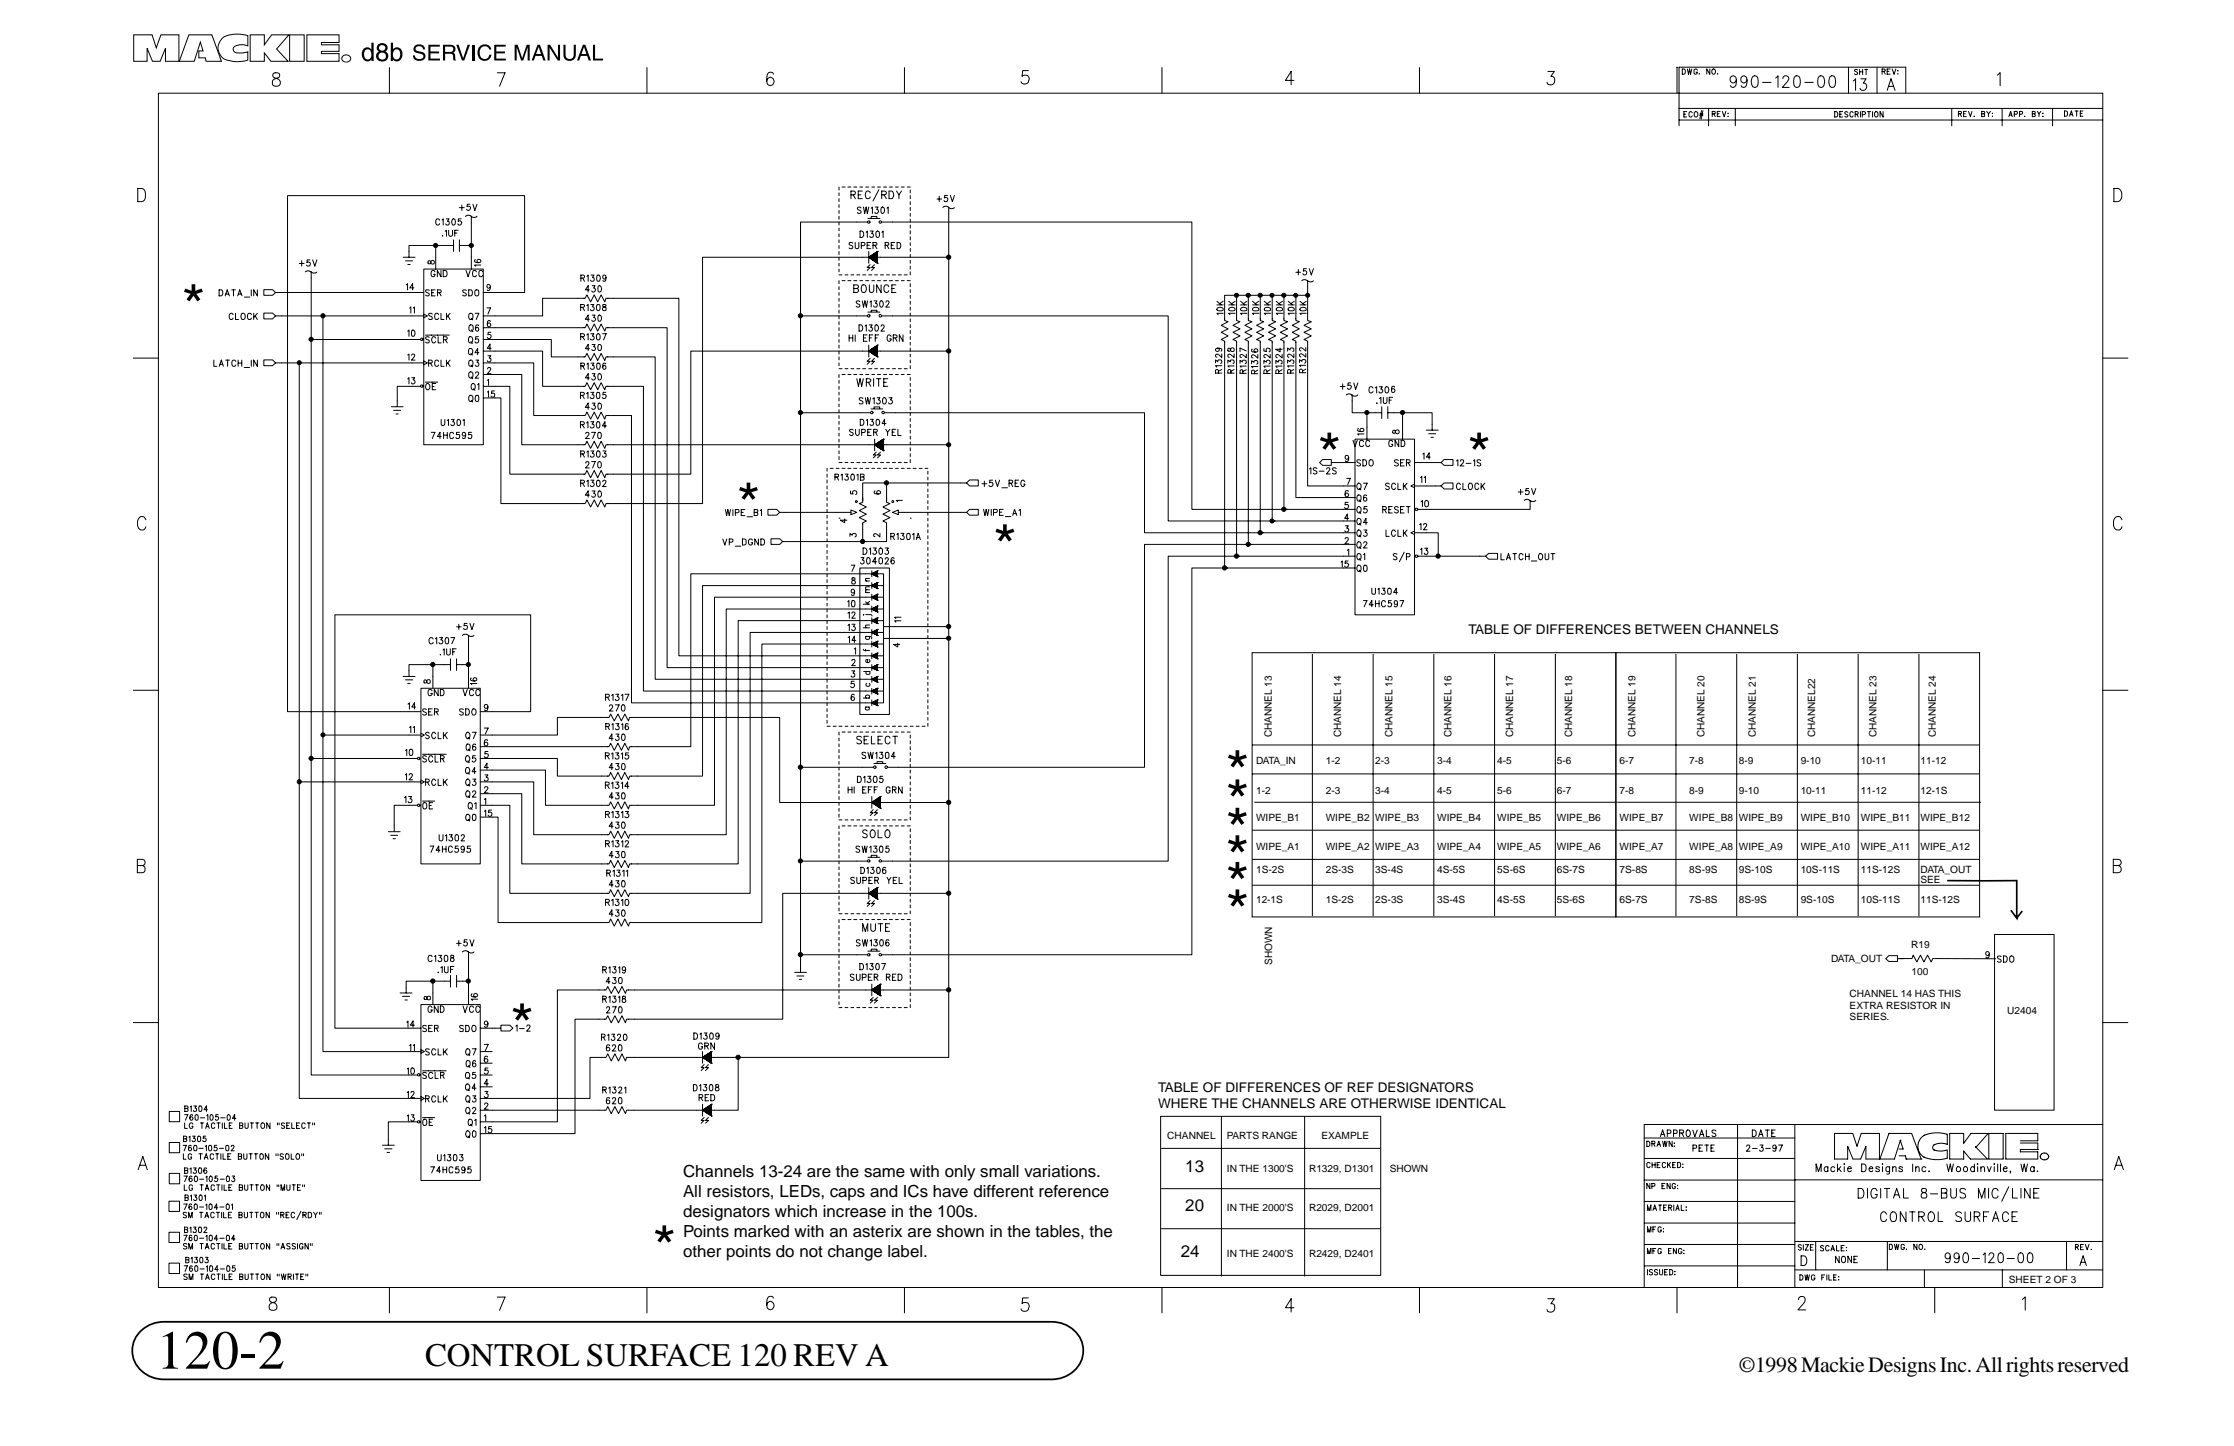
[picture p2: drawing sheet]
<svg xmlns="http://www.w3.org/2000/svg" width="432mm" height="279mm" viewBox="0 0 432 279" stroke-linecap="round" stroke-linejoin="round" font-family="sans-serif">
<defs><g id="words">
<text font-size="10.6" x="30.3" y="264.5">120-2</text>
<text font-size="6.3" x="82.2" y="264">CONTROL SURFACE 120 REV A</text>
<text font-size="4.2" x="336.1" y="265">©1998 Mackie Designs Inc. All rights reserved</text>
<g font-size="3.2">
<text x="132" y="227.4">Channels 13-24 are the same with only small variations.</text>
<text x="229.1" y="226.4">13</text>
<text x="132" y="231.2">All resistors, LEDs, caps and ICs have different reference</text>
<text x="229.1" y="233.9">20</text>
<text x="132" y="235.1">designators which increase in the 100s.</text>
<text x="132" y="239">Points marked with an asterix are shown in the tables, the</text>
<text x="132" y="242.8">other points do not change label.</text>
<text x="228.2" y="242.9">24</text>
</g>
<g font-size="2.6">
<text x="283.9" y="122.5">TABLE OF DIFFERENCES BETWEEN CHANNELS</text>
<text x="223.8" y="211">TABLE OF DIFFERENCES OF REF DESIGNATORS</text>
<text x="223.8" y="214.1">WHERE THE CHANNELS ARE OTHERWISE IDENTICAL</text>
</g>
<g font-size="2">
<text x="245.8" y="142.4" transform="rotate(-90 245.8 142.4)">CHANNEL 13</text>
<text x="259.2" y="142.4" transform="rotate(-90 259.2 142.4)">CHANNEL 14</text>
<text x="269.1" y="142.4" transform="rotate(-90 269.1 142.4)">CHANNEL 15</text>
<text x="280.6" y="142.4" transform="rotate(-90 280.6 142.4)">CHANNEL 16</text>
<text x="292.4" y="142.4" transform="rotate(-90 292.4 142.4)">CHANNEL 17</text>
<text x="303.9" y="142.4" transform="rotate(-90 303.9 142.4)">CHANNEL 18</text>
<text x="316.1" y="142.4" transform="rotate(-90 316.1 142.4)">CHANNEL 19</text>
<text x="329.5" y="142.4" transform="rotate(-90 329.5 142.4)">CHANNEL 20</text>
<text x="339.4" y="142.4" transform="rotate(-90 339.4 142.4)">CHANNEL 21</text>
<text x="350.8" y="142.4" transform="rotate(-90 350.8 142.4)">CHANNEL22</text>
<text x="362.7" y="142.4" transform="rotate(-90 362.7 142.4)">CHANNEL 23</text>
<text x="374.1" y="142.4" transform="rotate(-90 374.1 142.4)">CHANNEL 24</text>
<text x="245.9" y="186.4" transform="rotate(-90 245.9 186.4)">SHOWN</text>
</g>
<g font-size="1.9">
<text x="242.8" y="147.7">DATA_IN</text>
<text x="256.3" y="147.7">1-2</text>
<text x="265.8" y="147.7">2-3</text>
<text x="277.8" y="147.7">3-4</text>
<text x="289.4" y="147.7">4-5</text>
<text x="300.9" y="147.7">5-6</text>
<text x="313" y="147.7">6-7</text>
<text x="326.5" y="147.7">7-8</text>
<text x="336.1" y="147.7">8-9</text>
<text x="348" y="147.7">9-10</text>
<text x="359.7" y="147.7">10-11</text>
<text x="371.2" y="147.7">11-12</text>
<text x="242.8" y="153.4">1-2</text>
<text x="256.3" y="153.4">2-3</text>
<text x="265.8" y="153.4">3-4</text>
<text x="277.8" y="153.4">4-5</text>
<text x="289.4" y="153.4">5-6</text>
<text x="300.9" y="153.4">6-7</text>
<text x="313" y="153.4">7-8</text>
<text x="326.5" y="153.4">8-9</text>
<text x="336.1" y="153.4">9-10</text>
<text x="348" y="153.4">10-11</text>
<text x="359.7" y="153.4">11-12</text>
<text x="371.2" y="153.4">12-1S</text>
<text x="242.8" y="158.6">WIPE_B1</text>
<text x="256.3" y="158.6">WIPE_B2</text>
<text x="265.8" y="158.6">WIPE_B3</text>
<text x="277.8" y="158.6">WIPE_B4</text>
<text x="289.4" y="158.6">WIPE_B5</text>
<text x="300.9" y="158.6">WIPE_B6</text>
<text x="313" y="158.6">WIPE_B7</text>
<text x="326.5" y="158.6">WIPE_B8</text>
<text x="336.1" y="158.6">WIPE_B9</text>
<text x="348" y="158.6">WIPE_B10</text>
<text x="359.7" y="158.6">WIPE_B11</text>
<text x="371.2" y="158.6">WIPE_B12</text>
<text x="242.8" y="164.3">WIPE_A1</text>
<text x="256.3" y="164.3">WIPE_A2</text>
<text x="265.8" y="164.3">WIPE_A3</text>
<text x="277.8" y="164.3">WIPE_A4</text>
<text x="289.4" y="164.3">WIPE_A5</text>
<text x="300.9" y="164.3">WIPE_A6</text>
<text x="313" y="164.3">WIPE_A7</text>
<text x="326.5" y="164.3">WIPE_A8</text>
<text x="336.1" y="164.3">WIPE_A9</text>
<text x="348" y="164.3">WIPE_A10</text>
<text x="359.7" y="164.3">WIPE_A11</text>
<text x="371.2" y="164.3">WIPE_A12</text>
<text x="242.8" y="168.7">1S-2S</text>
<text x="256.3" y="168.7">2S-3S</text>
<text x="265.8" y="168.7">3S-4S</text>
<text x="277.8" y="168.7">4S-5S</text>
<text x="289.4" y="168.7">5S-6S</text>
<text x="300.9" y="168.7">6S-7S</text>
<text x="313" y="168.7">7S-8S</text>
<text x="326.5" y="168.7">8S-9S</text>
<text x="336.1" y="168.7">9S-10S</text>
<text x="348" y="168.7">10S-11S</text>
<text x="359.7" y="168.7">11S-12S</text>
<text x="371.2" y="168.7">DATA_OUT</text>
<text x="371.2" y="170.7">SEE</text>
<text x="242.8" y="174.4">12-1S</text>
<text x="256.3" y="174.4">1S-2S</text>
<text x="265.8" y="174.4">2S-3S</text>
<text x="277.8" y="174.4">3S-4S</text>
<text x="289.4" y="174.4">4S-5S</text>
<text x="300.9" y="174.4">5S-6S</text>
<text x="313" y="174.4">6S-7S</text>
<text x="326.5" y="174.4">7S-8S</text>
<text x="336.1" y="174.4">8S-9S</text>
<text x="348" y="174.4">9S-10S</text>
<text x="359.7" y="174.4">10S-11S</text>
<text x="371.2" y="174.4">11S-12S</text>
<text x="353.9" y="185.9">DATA_OUT</text>
<text x="369.4" y="183.1">R19</text>
<text x="369.5" y="188.4">100</text>
<text x="357.5" y="192.6">CHANNEL 14 HAS THIS</text>
<text x="357.5" y="194.9">EXTRA RESISTOR IN</text>
<text x="357.5" y="197.1">SERIES.</text>
<text x="388" y="195.9">U2404</text>
<text x="225.6" y="220.2">CHANNEL</text>
<text x="237.1" y="220.2">PARTS RANGE</text>
<text x="255.4" y="220.2">EXAMPLE</text>
<text x="237.1" y="226.4">IN THE 1300'S</text>
<text x="253" y="226.4">R1329, D1301</text>
<text x="268.6" y="226.5">SHOWN</text>
<text x="237.1" y="233.9">IN THE 2000'S</text>
<text x="253" y="233.9">R2029, D2001</text>
<text x="237.1" y="242.9">IN THE 2400'S</text>
<text x="253" y="242.9">R2429, D2401</text>
<text x="388.3" y="247.8">SHEET 2 OF 3</text>
</g>
</g></defs>
<path d="M26.9 257.5a6.3 6.3 0 0 1 4.8-2.1h171.5a5.7 5.7 0 0 1 5.8 7.4 6.2 6.2 0 0 1-5.8 3.7h-171.5a5.7 5.7 0 0 1-5.8-7.4z" fill="none" stroke="#000" stroke-width=".34"/>
<g fill="#fff" stroke="#000" stroke-width=".19">
<path d="M25.8 6.7h3.6l.8 2.6 .9-2.6h3.5v5.1h-2.6v-2.5l-1 2.5h-1.5l-1.1-2.5v2.5h-2.6z"/>
<path d="M36.5 6.7h4.4l1.9 5.1h-3l-.1-.6h-1.3v-1.4h.8l-.5-1.7-1.2 3.7h-2.8z"/>
<path d="M43.1 7.3a6.3 6.3 0 0 1 4.8-.4v2a2.86 2.86 0 0 0-2.7 .2 .82 .82 0 0 0 .1 .9 .82 .82 0 0 0 1 .2l1.6-.2v1.6a6.1 6.1 0 0 1-4.8-.4 2.56 2.56 0 0 1 0-3.9z"/>
<path d="M48.4 6.7h2.7v2l1.4-2h3.3l-2.3 2.8 2.2 2.3h-3.3l-1.3-1.6v1.6h-2.7z"/>
<path d="M56 6.7h2.8v5.1h-2.8z"/>
<path d="M59.3 6.7h6.2v1.5h-3.4v.5h3.4v1.2h-3.4v.5h3.4v1.4h-6.2z"/>
<path d="M66.3 10.8a.79 .79 0 0 1 1.1-.1 .79 .79 0 0 1 .1 1.1 .79 .79 0 0 1-1.1 .1 .79 .79 0 0 1-.1-1.1z"/>
</g>
<g fill="#000">
<path d="M80.2 8.9a1.17 1.17 0 0 1 1.2-.3 1.17 1.17 0 0 1 .8 .9h-.4a.75 .75 0 0 0-.7-.6 .75 .75 0 0 0-.8 .6l.2 .3 1 .2a.9 .9 0 0 1 .7 1.2 .9 .9 0 0 1-1.2 .6l-.6-.1-.5-.5-.1-.5h.4a.86 .86 0 0 0 .7 .7 .86 .86 0 0 0 .9-.5 .57 .57 0 0 0-.6-.5 1.17 1.17 0 0 1-1.3-.9zM82.8 8.7h2.2v.3h-1.8v.9h1.7v.4h-1.7v1h1.8v.4h-2.2zM88.2 8.7h.4l.9 2.5 .9-2.5h.4l-1.1 3h-.4zM92.8 8.9a1.31 1.31 0 0 1 2.2 .7h-.4a.97 .97 0 0 0-1.2-.6 .97 .97 0 0 0-.7 1.1 .97 .97 0 0 0 .7 1.3 .97 .97 0 0 0 1.2-.8h.4a1.37 1.37 0 0 1-1.6 1.1 1.37 1.37 0 0 1-1.1-1.5l.1-.6zM95.5 8.7h2.2v.3h-1.8v.9h1.7v.4h-1.7v1h1.9v.4h-2.3zM99.5 8.7h.6l.8 2.5 .9-2.5h.6v3h-.4v-2.6l-.9 2.6h-.4l-.8-2.6v2.6h-.4zM105.8 8.7h.5l1.5 2.4 .1-2.4h.4v3h-.5l-1.6-2.5v2.5h-.4zM108.9 8.7h.4v1.9a.79 .79 0 0 0 .8 .8 .79 .79 0 0 0 .8-.8v-1.9h.4v1.9a1.2 1.2 0 0 1-1.2 1.2 1.2 1.2 0 0 1-1.2-1.1zM114.6 8.7h.4v2.6h1.6v.4h-2zM35.8 55.8l1.2 .4v-1.3h.7v1.3l1.3-.4 .2 .6-1.3 .4 .8 1-.5 .4-.8-1-.8 1-.6-.4 .8-1-1.2-.4zM143.1 94.1l1.2 .4v-1.2h.7v1.2l1.3-.4 .2 .6-1.3 .4 .8 1.1-.6 .4-.7-1.1-.8 1.1-.6-.4 .8-1.1-1.3-.4zM255.4 84.4l1.2 .5v-1.3h.7v1.3l1.2-.5 .3 .7-1.3 .4 .8 1-.6 .4-.8-1.1-.7 1.1-.6-.4 .8-1-1.3-.4z"/>
<path d="M284.3 84.4l1.2 .5v-1.3h.7v1.3l1.3-.5 .2 .7-1.3 .4 .8 1-.5 .4-.8-1.1-.8 1.1-.6-.4 .8-1-1.2-.4zM192.6 102.1l1.3 .5v-1.3h.7v1.3l1.2-.5 .3 .7-1.3 .4 .8 1-.6 .4-.8-1.1-.7 1.1-.6-.4 .8-1-1.3-.4zM237.6 145.8l1.2 .4v-1.2h.7v1.2l1.3-.4 .2 .6-1.3 .4 .8 1.1-.6 .4-.7-1.1-.8 1.1-.6-.4 .8-1.1-1.2-.4zM237.6 151.4l1.2 .5v-1.3h.7v1.3l1.3-.5 .2 .7-1.3 .4 .8 1-.6 .4-.7-1.1-.8 1.1-.6-.4 .8-1-1.2-.4zM237.6 156.9l1.2 .5v-1.3h.7v1.3l1.3-.5 .2 .6-1.3 .4 .8 1.1-.6 .4-.7-1.1-.8 1.1-.6-.4 .8-1.1-1.2-.4zM237.6 162.2l1.2 .5v-1.3h.7v1.3l1.3-.5 .2 .7-1.3 .4 .8 1-.6 .4-.7-1.1-.8 1.1-.6-.4 .8-1-1.2-.4zM237.6 167.4l1.2 .4v-1.3h.7v1.3l1.3-.4 .2 .6-1.3 .4 .8 1.1-.6 .4-.7-1.1-.8 1.1-.6-.4 .8-1.1-1.2-.4zM237.6 172.7l1.2 .4v-1.2h.7v1.2l1.3-.4 .2 .6-1.3 .4 .8 1.1-.6 .4-.7-1.1-.8 1.1-.6-.4 .8-1.1-1.2-.4zM99.3 194.7l1.3 .5v-1.3h.7v1.3l1.2-.5 .2 .7-1.2 .4 .7 1-.5 .4-.8-1.1-.8 1.1-.5-.4 .8-1-1.3-.4zM126.8 237.6l1.2 .5v-1.3h.8v1.3l1.2-.5 .2 .6-1.2 .4 .7 1.1-.5 .4-.8-1.1-.8 1.1-.5-.4 .7-1.1-1.2-.4z"/>
<path d="M70.7 9.6a.92 .92 0 0 1 1 .4 .92 .92 0 0 1 0 1 .72 .72 0 0 1-.9 .4 .72 .72 0 0 1-.4-.9l.1-.6zM70.3 9.4a1.48 1.48 0 0 0 .8 2.5l.5-.2 .2-.3v.4h.4v-3.5h-.4v1.3l-.1-.2a.93 .93 0 0 0-1.4 0z"/>
<path d="M73.2 10.9a.71 .71 0 0 1 1.4 0 .71 .71 0 0 1-1.4 0zM73.1 8.6a.81 .81 0 0 0 .2 1.4 1.02 1.02 0 0 0-.6 1.2 1.02 1.02 0 0 0 1.2 .7 1.03 1.03 0 0 0 1.1-.7 1.03 1.03 0 0 0-.5-1.3 .88 .88 0 0 0 .4-1 .88 .88 0 0 0-1-.6zM73.4 8.9a.61 .61 0 0 1 .7-.1 .61 .61 0 0 1 .3 .7 .6 .6 0 0 1-.8 .3 .6 .6 0 0 1-.2-.9z"/>
<path d="M76.3 9.6l.3-.1a1.08 1.08 0 0 1 .4 1.9 .8 .8 0 0 1-.9-.2 .8 .8 0 0 1-.1-.9zM75.5 8.3v3.5h.4v-.3a1.02 1.02 0 0 0 1.2 .3 1.02 1.02 0 0 0 .7-1 1.11 1.11 0 0 0-.4-1.4 1.11 1.11 0 0 0-1.4 .1v-1.2z"/>
<path d="M86 9h1.1a.52 .52 0 0 1 .5 .6 .52 .52 0 0 1-.6 .4h-1zM85.6 8.7v3h.4v-1.3h1.3l.3 .3 .1 1h.5l-.3-1.3-.3-.2a.83 .83 0 0 0 .4-1 .83 .83 0 0 0-1-.5z"/>
<path d="M104.1 9.1l.5 1.3h-1zM103.9 8.6l-1.1 3.1h.4l.3-.9h1.2l.3 .9h.5l-1.1-3.1z"/>
<path d="M112.9 9.1l.4 1.3h-.9zM112.7 8.6l-1.2 3.1h.4l.4-.9h1.2l.3 .9h.4l-1.1-3.1z"/>
</g>
<path d="M91.5 8.7v3" fill="none" stroke="#000" stroke-width=".41"/>
<path d="M25.4 12.4h42.2" fill="none" stroke="#fff" stroke-width=".53"/>
<g fill="none" stroke="#000" stroke-width=".19">
<path d="M30.6 18h375.8v230.8h-375.8zM52.8 14.2a.52 .52 0 0 0 .3 .8 1.07 1.07 0 0 1 1.1 1.2 .8 .8 0 0 1-1.4 .3 .8 .8 0 0 1 .5-1.3l.4-.2a.52 .52 0 0 0 .2-.8l-.3-.1zM75.3 13.1v4.9M96.1 14.1h1.5l-1 2.6M125 13.1v4.9M149.5 14.3l-.1-.2-.3-.2-.6 .2a2.95 2.95 0 0 0-.2 2.1 .74 .74 0 0 0 1.1 .1 .74 .74 0 0 0 0-1.1 .74 .74 0 0 0-1.1 .1l-.1 .4M174.8 13.1v4.9M198.8 13.6h-1.1l-.1 1.2a.77 .77 0 0 1 .9-.2 .77 .77 0 0 1 .3 .9 .77 .77 0 0 1-.6 .7 .77 .77 0 0 1-.8-.4M224.6 13.1v4.9M250.1 15.5h-1.6l1.1-1.7v2.6M274.4 13.1v4.9M299.2 13.8h1.2l-.6 1a.82 .82 0 0 1 .7 .9 .82 .82 0 0 1-1 .7l-.3-.1-.2-.4"/>
<path d="M324.1 13.1v4.9M325.2 13.3a.51 .51 0 0 1 .6 .5 .51 .51 0 0 1-.6 .5zM326.1 13.3l.3 1 .2-1 .2 1 .2-1M328.1 13.6l-.3-.3-.3 .1-.1 .7a.32 .32 0 0 0 .4 .2 .32 .32 0 0 0 .3-.4h-.3M328.4 14.3h.1M330.5 13.3v1l-.6-1v1M331 13.4l.1-.1a.48 .48 0 0 1 .5 .6 .48 .48 0 0 1-.5 .4l-.2-.4zM332 14.3h.1M335.6 15.4a.65 .65 0 0 1-.9 .6 .65 .65 0 0 1-.2-1 .6 .6 0 0 1 1 0 2.18 2.18 0 0 1-.2 1.8 .51 .51 0 0 1-.8-.3M337.7 15.4a.65 .65 0 0 1-.9 .6 .65 .65 0 0 1-.3-1 .57 .57 0 0 1 1.1 0 2 2 0 0 1-.2 1.8l-.5 .1-.3-.1-.1-.3M338.8 14.8l.4-.2a1 1 0 0 1 .6 1.3l-.2 .9-.5 .1a1.48 1.48 0 0 1-.3-2.1zM340.7 15.9h1.6"/>
<path d="M343.2 15.1l.5-.5v2.3M344.6 15.2l.2-.4a.59 .59 0 0 1 .9 .3l-.3 .7-.9 1.1h1.3M347 14.8l.4-.2a1 1 0 0 1 .6 1.3l-.3 .9-.5 .1a1.63 1.63 0 0 1-.2-2.1zM348.8 15.9h1.7M351.6 14.8l.5-.2a1.35 1.35 0 0 1 0 2.3h-.2a1.03 1.03 0 0 1-.6-1.3zM353.8 14.8a.6 .6 0 0 1 .9 .3 2.42 2.42 0 0 1-.2 1.7 .59 .59 0 0 1-.9-.3 1.97 1.97 0 0 1 .2-1.7zM357.3 13v5M358.2 15.7l.5-.5v2.3M359 13.5l-.2-.1-.3 .1v.2l.4 .2 .1 .4-.2 .1-.3-.1M359.4 13.4v1M359.4 13.9h.6M359.7 15.2h1l-.6 .9a.67 .67 0 0 1 .6 1 .67 .67 0 0 1-1.2-.1"/>
<path d="M360 13.4v1M360.4 13.4h.6M360.7 13.4v1M362.8 13v5M363.8 13.8h.5l.1-.3-.2-.2h-.4v1M364.1 13.8l.3 .5M364.8 17.5l.7-2.3 .8 2.3M364.8 13.8h.3M365 16.7h1M365.3 13.3h-.5v1h.5M365.7 13.3l.4 1 .3-1M366.8 13.6h.1"/>
<path d="M366.8 14.3h.1M368.4 18v-5h-43.9v11.3M386 14.5l.6-.5v2.6M26.6 36.4h.8a1.38 1.38 0 0 1 .6 2l-.3 .4-1.1 .2zM89.3 39.6v1.1M90.8 39.5h-.5v.5a.39 .39 0 0 1 .6 0 .39 .39 0 0 1-.2 .6l-.3 .1-.2-.3M91.4 39.5l.4 1.2 .4-1.2M162.2 36.1v.6M162.2 37.3v.5M162.2 38.4v.6M162.2 39.5v.6M162.8 36.1h.5"/>
<path d="M163.9 36.1h.6M164.5 37.6h.7l.1-.3-.1-.3-.7-.1v1.5M164.9 37.6l.4 .8M165 36.1h.6M165.9 37.6h.5M166.2 36.1h.5M166.7 36.9h-.8v1.5h.8M167.3 36.1h.6M168.2 37.3a.48 .48 0 0 0-.6-.4 .48 .48 0 0 0-.3 .6v.3a.48 .48 0 0 0 .3 .6 .48 .48 0 0 0 .6-.4M168.5 36.1h.6M169.6 36.1h.6M169.9 36.6l-1.2 2.2"/>
<path d="M170.4 37.6h.8l.1-.4-.3-.3h-.6v1.5M170.8 36.1h.6M170.9 37.6l.4 .8M171.8 36.9a.77 .77 0 0 1 .9 .5 .77 .77 0 0 1-.4 1h-.5zM171.9 36.1h.6M173.1 36.1h.5M173.3 36.9l.4 .7v.8M174.2 36.1h.6M174.3 36.9l-.6 .7M175.4 36.1h.5M175.9 36.7v.6M175.9 37.8v.6"/>
<path d="M175.9 39v.5M181.1 38.5h.9M181.5 37.9v1.1M183.1 37.8h-.5v.5a.38 .38 0 0 1 .5 0 .38 .38 0 0 1-.1 .6 .38 .38 0 0 1-.5-.2M183.7 37.8l.4 1.2 .4-1.2M324.5 20.9h81.9M324.5 23.2h81.9M325.5 22.1h.3M326 21.6h-.5v1h.5M327.1 21.8l-.2-.2a.5 .5 0 0 0-.5 .5 .5 .5 0 0 0 .6 .5l.1-.2M327.5 21.8l.2-.2a.5 .5 0 0 1 .5 .5 .5 .5 0 0 1-.6 .5l-.1-.2zM328.5 22.3h.7"/>
<path d="M328.6 22h.6M328.9 21.4l-.3 1.6M329.2 21.4l-.4 1.6M330.2 20.9v3.4M331 22h.5v-.4l-.5-.1v1M331.3 22l.2 .5M331.9 22h.4M332.5 21.5h-.6v1h.6M332.9 21.5l.4 1 .3-1M334 21.9h.1M334 22.5h.1M335.4 20.9v3.4"/>
<path d="M354.6 21.6a.53 .53 0 0 1 .6 .5 .53 .53 0 0 1-.6 .5zM355.6 22.1h.4M356.2 21.6h-.6v1h.6M357.2 21.7l-.3-.1-.3 .1v.2l.6 .4-.3 .3-.3-.1M358.2 21.8l-.2-.2a.5 .5 0 0 0-.5 .5 .5 .5 0 0 0 .6 .5l.1-.2M358.6 22.1l.5-.1v-.3l-.5-.1v1M358.9 22.1l.3 .5M359.6 21.6v1M359.9 22.1l.6-.1v-.3l-.6-.1v1M360.9 21.6h.7M361.2 21.6v1M361.9 21.6v1"/>
<path d="M362.3 21.8l.3-.2a.5 .5 0 0 1 .4 .5 .5 .5 0 0 1-.5 .5l-.2-.2zM364 21.6v1l-.6-1v1M377.2 20.9v3.4M378.5 22h.5l.1-.4-.6-.1v1M378.8 22l.3 .5M379.5 22h.4M380.1 21.5h-.6v1h.6M380.5 21.5l.3 1 .4-1M381.6 22.5h.1M383 22l.6 .1v.4h-.2h-.4v-1l.6 .1v.3l-.2 .1M384 21.5l.4 .5v.5M384.7 21.5l-.3 .5"/>
<path d="M385.1 21.9h.1M385.1 22.5h.1M387 20.9v3.4M388.3 22.5l.3-1 .3 1M388.4 22.2h.4M389.3 22.1l.6-.1v-.4l-.6-.1v1M390.4 22.1l.5-.1v-.4l-.5-.1v1M391.3 22.5h.1M392.8 22h.4l.2 .2-.2 .3h-.4v-1l.6 .2-.2 .3M393.8 21.5l.3 .5v.5M394.5 21.5l-.4 .5M394.9 21.9h.1"/>
<path d="M394.9 22.5h.1M396.7 20.9v3.4M399 21.4a.51 .51 0 0 1 .6 .6 .51 .51 0 0 1-.6 .5zM400 22.5l.4-1.1 .3 1.1M400.1 22.1h.5M401.1 21.4h.6M401.4 21.4v1.1M402.1 21.9h.3M402.6 21.4h-.5v1.1h.5M408.6 36.4a1.36 1.36 0 0 1 1.5 .8 1.36 1.36 0 0 1-.5 1.6l-1 .2zM42.3 56h.6a.64 .64 0 0 1 .2 .8 .64 .64 0 0 1-.8 .4zM43.5 57.2l.4-1.2 .4 1.2"/>
<path d="M43.7 56.8h.5M44.8 56h.7M45.1 56v1.2M45.9 57.2l.4-1.2 .5 1.2M46.1 56.8h.6M47.2 57.4h1.1M48.6 56v1.2M49.7 56v1.2l-.7-1.2v1.2M53.3 56.5l-.6-.5h-1.7v1.1h1.7l.6-.6h28.6M57.8 50.9h1M58.3 50.4v1M59 52.5l.7-.2 .4 .3"/>
<path d="M59.9 50.2h-.5l-.1 .6a.39 .39 0 0 1 .6 0 .39 .39 0 0 1-.1 .6 .39 .39 0 0 1-.5-.2M60.2 52.5v13.1h21M60.2 52.6l.3 .2 .7-.2M60.4 50.2l.5 1.2 .3-1.2M77.9 49.7h2.3M78.4 50.4h1.4M78.5 55l.3-.2v1.2M78.8 51.1h.5M79.2 59.5l.2-.2v1.2M79.9 59.5l.2-.2v1.2M80 55.6h-.8l.6-.8v1.2M81.9 52h11.5v33.9h-11.5z"/>
<path d="M82.8 50.4v.5l.2 .1 .2-.1 .2-.5h.4l.1 .5a.48 .48 0 0 1-.5 0 .48 .48 0 0 1-.2-.5zM83 56.1l-.2-.1-.5 .1v.3l.7 .5-.3 .3-.4-.2M83.4 56.6h.4M84.1 52.5a.38 .38 0 0 0-.5-.2 .38 .38 0 0 0-.3 .4v.3a.38 .38 0 0 0 .4 .5 .38 .38 0 0 0 .4-.5h-.3M84.1 56h-.7v1.2h.7M84.2 47.4h-5.1v2.3M84.2 47.4v4.6M84.2 47.4h3.5M84.6 56.6l.6-.1v-.4l-.6-.1v1.2M84.9 56.6l.4 .6M85 42.6l-.2-.3a.6 .6 0 0 0-.7 .5 .6 .6 0 0 0 .4 .7l.3-.1 .2-.2M85.2 52.3v1.2l-.7-1.2v1.2"/>
<path d="M85.4 42.5l.3-.2v1.2M85.5 45.5v.2zM85.7 52.3a.62 .62 0 0 1 .7 .6 .62 .62 0 0 1-.7 .6zM86 44.7l.3-.2v1.2M86.3 42.3h.5l-.3 .5a.37 .37 0 0 1 .3 .5 .37 .37 0 0 1-.7 0M86.7 44.5v.8l.3 .4 .4-.2 .1-1M87.5 42.3h.1a.65 .65 0 0 1 .4 .6 .65 .65 0 0 1-.4 .6l-.1-.1-.2-.4zM87.7 46.3v2.3M87.9 45h.4M88.6 44.5h-.7v1.2M88.8 46.3v2.3M88.8 47.4h2.3"/>
<path d="M88.8 40.1h.9M89.1 42.3h-.5v.5a.38 .38 0 0 1 .5 0 .38 .38 0 0 1-.1 .6 .38 .38 0 0 1-.5-.1M90.1 52.3l.4 1.2 .4-1.2M90.1 56.1l-.1-.1-.6 .1 .1 .3 .6 .5-.2 .3-.5-.2M90.6 56h.5a.64 .64 0 0 1 .2 .8 .64 .64 0 0 1-.7 .4zM91.1 41.8v10.2M91.8 56.1l.2-.1a.61 .61 0 0 1 .6 .4 .61 .61 0 0 1-.2 .7l-.1 .1a.62 .62 0 0 1-.6-.4 .62 .62 0 0 1 .1-.7zM91.9 50.2l-.2 .2a.69 .69 0 0 0 1.2 0 .37 .37 0 0 0-.4-.3 .37 .37 0 0 0-.3 .5l.4 .2M92.1 52.5l-.2-.2a.54 .54 0 0 0-.6 .2 .54 .54 0 0 0 .1 .7l.2 .3 .3-.1 .2-.2M92.2 41.8l-.4 .2h-.5l-.6-.4h-.3l-.4 .2M92.9 51.2h-1.2l.3 .3M93.3 52.5l-.2-.2a.54 .54 0 0 0-.6 .2 .54 .54 0 0 0 .1 .7l.2 .3 .3-.1 .2-.2"/>
<path d="M93.4 56.5h8v-18.7h-45.8v99.7h25.8M94.1 59.5h.7l-.5 1.2M94.8 55.4a.34 .34 0 0 1-.3 .2 .34 .34 0 0 1-.3-.1v-.5a.56 .56 0 0 1 .6 .5 .56 .56 0 0 1-.4 .6l-.2-.1M112.2 59.4l.7-.1 .1-.3-.1-.1-.7-.1v1.2M112.3 53.7h.6v-.4l-.6-.1v1.1M112.6 59.4l.4 .6M112.6 53.7l.4 .6M113.4 59l.3-.2v1.2M113.4 53.4l.3-.2v1.1M113.9 56h-.8l.6-.8v1.2M114.2 58.8h.6l-.3 .5a.39 .39 0 0 1 .3 .6 .39 .39 0 0 1-.7-.1M114.2 53.2h.6l-.3 .4a.37 .37 0 0 1 .3 .6 .37 .37 0 0 1-.6-.1"/>
<path d="M114.5 55.2h.5l-.3 .5a.37 .37 0 0 1 .3 .5 .37 .37 0 0 1-.6 0M115.4 58.9l.2-.1a.65 .65 0 0 1 .4 .6 .65 .65 0 0 1-.4 .6l-.3-.2v-.5zM115.4 53.2h.5l.1 .2v.4l-.1 .5h-.5v-.2zM115.7 55.3l.1-.1a.66 .66 0 0 1 .5 .6 .66 .66 0 0 1-.5 .6l-.2-.2zM116.5 58.9v.2l.2 .2a.4 .4 0 0 1 .5 .4 .4 .4 0 0 1-.7 .2v-.4l.6-.4-.1-.2zM117.1 53.6a.35 .35 0 0 1-.5 .3 .35 .35 0 0 1-.1-.6l.3-.1a.65 .65 0 0 1 .3 .6 .65 .65 0 0 1-.4 .5l-.2-.1M162.2 40.7v.5M162.2 41.8v.6M162.2 42.9v.6M162.2 44.1v.5M162.2 45.2v.6M162.2 46.3v.6"/>
<path d="M162.2 47.4v.6M162.2 48.6v.6M162.2 49.7v.6M162.2 50.9v.5M162.2 52v.5M162.2 54.2v.6M162.2 55.4v.6M162.2 56.5v.6M162.2 57.6v.6M162.2 58.8v.5M162.2 59.9v.6M162.2 53.1h.6"/>
<path d="M162.8 54.2h.5M163.3 53.1h.6M163.9 54.2h.6M164.5 53.1h.5M164.8 47l-.2-.2-.4 .1v.4l.5 .2 .1 .4-.2 .1-.5-.1M165 55.7h.6l.2 .2 .1 .3-.3 .3h-.6v-1.5l.8 .2 .1 .3-.3 .2M165 54.2h.6M165.3 46.8v1.1l.3 .1 .4-.1v-1.1M165.6 53.1h.6M166.2 58.3l-.2-.2-.5 .2 .1 .3 .6 .4v.2l-.2 .1-.5-.1M166.2 54.2h.5M166.2 44.6a.63 .63 0 0 1 .8 .7 .63 .63 0 0 1-.8 .6z"/>
<path d="M166.4 40.2a.4 .4 0 0 0-.7 0l.1 .3 .6 .3v.3a.4 .4 0 0 1-.7 0M166.5 47.5l.6-.1v-.4l-.6-.2v1.2M166.7 55.1a.67 .67 0 0 1 .7 .3 .67 .67 0 0 1 0 .8 .46 .46 0 0 1-.6 .3 .46 .46 0 0 1-.3-.5zM166.7 58.1l.2 1.2 .3-1.2 .2 1.2 .3-1.2M166.7 53.1h.6M166.9 40l.2 1.2 .3-1.2 .2 1.2 .3-1.2M167.3 54.2h.6M167.4 44.9l.2-.3v1.3M167.6 47.4h.4M167.7 42.9h-13v18.1M167.8 42.2h2.3M167.9 49.7l1.7-1.1v2.3z"/>
<path d="M167.9 49.7h.1M167.9 53.1h.6M167.9 48.6v2.3M168 55v1.1a.43 .43 0 0 0 .5 .4 .43 .43 0 0 0 .4-.4v-1.1M168 49.6v.2M168.1 49.8h1.5M168.1 49.6h1.5M168.2 58.4l.2-.3v1.2M168.2 49.6v.3M168.2 51.1l-.6 .6h.6l-.6 .6M168.2 44.6h.6l-.3 .5a.38 .38 0 0 1 .3 .6 .38 .38 0 0 1-.7 0M168.3 46.8h-.7v1.2h.7"/>
<path d="M168.4 42.1v-.3h1.1v.3M168.4 40.2l.2-.2v1.2M168.4 49.4v.7M168.4 50.1h1.2M168.4 49.4h1.2M168.5 54.2h.6M168.5 49.3v.8M168.7 49.2v1.1M168.7 47.4l.7-.1v-.3l-.7-.2v1.2M168.7 50.3h.9M168.7 49.2h.9M168.8 49.1v1.2"/>
<path d="M168.9 58.1h.6l-.3 .5a.37 .37 0 0 1 .3 .6 .37 .37 0 0 1-.6-.1M169 51.1l-.5 .6h.5l-.5 .6M169.1 53.1h.5M169.1 48.9v1.6M169.1 50.5h.5M169.1 47.4l.4 .6M169.1 48.9h.5M169.2 40h.5l-.3 .5a.37 .37 0 0 1 .3 .5 .37 .37 0 0 1-.6 0M169.2 48.9v1.7M169.4 48.7v2M169.4 44.7l.2-.1a.66 .66 0 0 1 .4 .7 .66 .66 0 0 1-.4 .6l-.3-.2v-.4zM169.4 50.8h.2"/>
<path d="M169.5 48.7h.1M169.5 48.7v2.1M169.6 50.9h.1M169.6 48.6h.1M169.6 54.2h.6M169.6 48.8h-.3v1.8h.3M169.6 49.1h-.7v1.3h.7M169.6 49.3h-1v.9h1M169.6 49.5h-1.3v.4h1.3M169.6 48.6v2.3M170.1 58.2a.6 .6 0 0 1 .7 .4 .6 .6 0 0 1-.4 .7h-.3v-.2zM170.2 53.1h.6"/>
<path d="M170.3 55v1.5l-.9-1.5v1.5M170.4 40.1l.1-.1a.66 .66 0 0 1 .5 .6 .66 .66 0 0 1-.5 .6l-.2-.2zM170.4 42.9h60v55.5h18.3M170.5 44.9l.2-.3v1.3M170.8 54.2h.6M171.1 47.4l.7-.1v-.3l-.7-.2v1.2M171.2 58.4l.1-.2 .3-.1 .2 .4-.6 .8h.7M171.4 53.1h.5M171.4 40.2l.3-.2v1.2M171.4 47.4l.4 .6M171.8 55.4a.48 .48 0 0 0-.6-.3 .48 .48 0 0 0-.3 .5v.4a.48 .48 0 0 0 .3 .5 .48 .48 0 0 0 .6-.3M171.9 54.2h.6"/>
<path d="M172.3 47.4h.4M172.4 55.7h.4M172.5 53.1h.6M172.9 46.8h-.6v1.2h.6M173.1 54.2h.5M173.2 55h-.8v1.5h.8M173.4 46.8a.61 .61 0 0 1 .7 .6 .61 .61 0 0 1-.7 .6zM173.6 53.1h.6M174.2 54.2h.6M174.8 53.1h.6M175.4 54.2h.5M175.9 40.1v.6"/>
<path d="M175.9 41.2v.6M175.9 42.4v.5M175.9 43.5v.6M175.9 44.6v.6M175.9 45.8v.5M175.9 46.9v.5M175.9 48v.6M175.9 49.2v.5M175.9 50.3v.6M175.9 51.4v.6M175.9 52.5v.6M175.9 54.8v.6"/>
<path d="M175.9 56v.5M175.9 57.1v.5M175.9 58.2v.6M175.9 59.3v.6M182.2 40.1l.4-.2h.4l.4 .2v9.6h-47.6v47.6h-18.7l-.2 .7-.7-1.4-.7 1.4-.6-1.4-.7 1.4-.8-1.4-.3 .7h-16.3v-20.4h-3.4M183.4 49.7v18.1M183.4 40.1l.4 .2 .7-.2M235.2 58.9h1.2M235.2 58.2l.8 .7M235.3 59.6a.62 .62 0 0 1 .7-.3 .62 .62 0 0 1 .4 .7h-.9h-.2zM236.4 58.2l-.7 .5M237.5 58.9h1.2"/>
<path d="M237.5 58.2l.8 .7M237.6 59.6l.6-.2 .3 .1 .2 .2a.73 .73 0 0 1-1.2 0zM238.7 58.2l-.7 .5M239 57.1h-2.3v4.8l.7 .3-1.4 .7 1.4 .7-1.4 .6 1.4 .7-1.4 .7 .7 .3v43.9h25.2M239.8 58.9h1.2M239.8 58.2l.8 .7M239.8 59.6a.62 .62 0 0 1 .8-.3 .62 .62 0 0 1 .4 .7h-1h-.2zM241 58.2l-.7 .5M241.3 57.1h-2.3v4.8l.7 .3-1.4 .7 1.4 .7-1.4 .6 1.4 .7-1.4 .7 .7 .3v41.6h22.9M242.1 58.9h1.2M242.1 58.2l.8 .7M242.1 59.6l.7-.2 .3 .1 .2 .2a.75 .75 0 0 1-1.2 .1z"/>
<path d="M243.3 58.2l-.7 .5M243.6 57.1h-2.3v4.8l.7 .3-1.4 .7 1.4 .7-1.4 .6 1.4 .7-1.4 .7 .7 .3v39.3h20.6M244.4 58.9h1.2M244.4 58.2l.8 .7M244.4 59.6l.5-.2 .5 .1 .1 .1v.4h-.9h-.2zM245.6 58.2l-.7 .5M245.9 57.1h-2.3v4.8l.7 .3-1.4 .7 1.4 .7-1.4 .6 1.4 .7-1.4 .7 .7 .3v37h18.3M246.7 58.9h1.2M246.7 58.2l.8 .7M246.7 59.6a.62 .62 0 0 1 .7-.3 .62 .62 0 0 1 .5 .7h-1h-.2zM247.9 58.2l-.7 .5M248.2 57.1h-2.3v4.8l.7 .3-1.4 .7 1.4 .7-1.4 .6 1.4 .7-1.4 .7 .7 .3v34.8h16"/>
<path d="M249 59.6l.5-.2 .5 .1 .1 .1v.4h-.9h-.2zM249 58.9h1.2M249 58.2l.8 .7M250.2 58.2l-.7 .5M250.5 57.1v4.8l.6 .3-1.3 .7 1.3 .7-1.3 .6 1.3 .7-1.3 .7 .7 .3v30.2h11.4M250.5 57.1h-2.3v4.8l.7 .3-1.4 .7 1.4 .7-1.4 .6 1.4 .7-1.4 .7 .7 .3v32.5h13.7M250.5 52.6h.9M250.9 52.1v1M251.3 58.9h1.2M251.3 58.2l.8 .7M251.3 59.6l.5-.2 .4 .1 .2 .1v.4h-.9h-.2zM251.6 54.2l.7-.2 .4 .3"/>
<path d="M252.5 58.2l-.7 .5M252.5 51.9h-.5l-.1 .5a.38 .38 0 0 1 .6 .1 .38 .38 0 0 1-.1 .5 .38 .38 0 0 1-.6-.1M252.7 57.1v4.8l.8 .3-1.5 .7 1.5 .7-1.5 .6 1.5 .7-1.5 .7 .7 .3v28h9.2M252.7 54.2v2.9h-2.2M252.8 54.3l.3 .2 .7-.2M253.1 51.9l.4 1.2 .4-1.2M25.8 69.2h4.8M41.3 69.6v1.2h.6M42.4 70.8l.4-1.2 .4 1.2M42.5 70.4h.6M43.6 69.6h.7M44 69.6v1.2"/>
<path d="M45 60.8l-.1-.2a.6 .6 0 0 0-.7 .4 .6 .6 0 0 0 .4 .7h.3l.1-.2M45.5 60.5v1.2h.6M45.6 69.9a.4 .4 0 0 0-.5-.3 .4 .4 0 0 0-.3 .4v.4a.4 .4 0 0 0 .3 .4 .4 .4 0 0 0 .5-.3M46 69.6v1.2M46 70.2h.7M46.7 60.7l.2-.2a.58 .58 0 0 1 .5 .7 .58 .58 0 0 1-.6 .5l-.2-.4zM46.7 69.6v1.2M47.2 71h1.1M48.6 60.8l-.1-.2a.57 .57 0 0 0-.7 .5 .57 .57 0 0 0 .7 .6l.1-.2M48.6 69.6v1.2M49 60.5v1.2M49.3 61l.4 .7"/>
<path d="M49.7 69.6v1.2l-.7-1.2v1.2M49.7 60.5l-.7 .8M53.3 61l-.6-.5h-1.7v1.1h1.7l.6-.6h28.6M53.3 70.1l-.6-.6h-1.7v1.2h1.7l.6-.6h28.6M57.8 70.1v81M60.2 65.6v81M62.4 61v81M75.6 78.6h2.3M76.1 79.3h1.3M76.5 80h.5M78.8 73.2l.3-.2v1.2M78.8 68.6l.3-.2v1.2"/>
<path d="M78.8 64l.3-.2v1.2M79.6 68.7v-.2l.4-.1 .1 .3-.6 .9h.7M79.6 73h.5l-.3 .4a.38 .38 0 0 1 .4 .6 .38 .38 0 0 1-.7 0M79.6 63.8a.59 .59 0 0 1 .7 .5 .59 .59 0 0 1-.4 .7l-.3-.1v-.2zM81.2 74.6h-4.4v4M81.9 69.8l.7 .3-.7 .4M81.9 60.7l.7 .3-.7 .4M82.2 73.8h2.4M82.2 64.7h4.6M82.5 74.2l.1-.1a.65 .65 0 0 1 .5 .5 .65 .65 0 0 1-.3 .7 .64 .64 0 0 1-.5-.5 .64 .64 0 0 1 .2-.6zM82.8 70.2l.6-.1 .1-.4-.7-.1v1.2M83 65.2l-.3-.1-.4 .1 .2 .4 .3 .1 .2 .2v.2l-.3 .2-.4-.2"/>
<path d="M83.2 70.2l.4 .6M83.6 60.7l-.3-.2-.4 .1v.3l.6 .4 .1 .3-.3 .1-.5-.1M83.6 74.7h.3M84.2 65.3a.4 .4 0 0 0-.5-.2 .4 .4 0 0 0-.3 .4v.3a.4 .4 0 0 0 .3 .5 .4 .4 0 0 0 .5-.3M84.2 74.1h-.6v1.2h.6M84.7 65.1v1.2h.6M84.8 69.9a.38 .38 0 0 0-.5-.3 .38 .38 0 0 0-.3 .4v.4a.38 .38 0 0 0 .3 .4 .38 .38 0 0 0 .5-.3M84.8 60.8a.38 .38 0 0 0-.5-.3 .38 .38 0 0 0-.3 .5v.3a.38 .38 0 0 0 .3 .4 .38 .38 0 0 0 .5-.2M85.2 69.6v1.2h.6M85.2 60.5v1.2h.6M85.7 65.6h.6l.1-.2-.1-.3h-.6v1.2M86.1 65.6l.3 .7"/>
<path d="M86.3 60.5v1.2M86.3 69.6v1.2M86.6 70.1l.4 .7M86.6 61l.4 .7M87 69.6l-.7 .8M87 60.5l-.7 .8M90.7 76.5l.1-.1a.57 .57 0 0 1 .6 .6 .57 .57 0 0 1-.6 .5l-.2-.4zM90.7 72l.1-.1a.57 .57 0 0 1 .6 .6 .57 .57 0 0 1-.6 .5l-.2-.4zM90.7 69.7l.2-.1a.58 .58 0 0 1 .5 .6 .58 .58 0 0 1-.6 .5l-.2-.3zM90.7 60.7l.2-.2a.58 .58 0 0 1 .5 .7 .58 .58 0 0 1-.6 .5l-.2-.4zM90.7 67.4l.1-.1a.58 .58 0 0 1 .6 .7 .58 .58 0 0 1-.7 .5l-.1-.4zM90.7 65.1a.57 .57 0 0 1 .7 .6 .57 .57 0 0 1-.7 .5l-.1-.4z"/>
<path d="M90.7 62.9l.2-.1a.58 .58 0 0 1 .6 .6 .58 .58 0 0 1-.7 .5l-.2-.3zM91 68.3l.3 .3M91 66l.3 .4M91.1 77.4l.3 .3M91.1 72.8l.3 .4M91.1 70.5l.3 .4M91.1 61.5l.3 .3M91.1 63.7l.3 .4M91.1 74.3l.3-.2a.61 .61 0 0 1 .5 .6 .61 .61 0 0 1-.5 .6l-.3-.2v-.2zM91.5 75.1l.3 .3M91.8 60.5h.8l-.6 1.2M91.9 72.1l.1-.2a.34 .34 0 0 1 .5 .1 .34 .34 0 0 1-.1 .5l-.6 .6h.8"/>
<path d="M92 69.6h.5l-.3 .4a.37 .37 0 0 1 .3 .6 .37 .37 0 0 1-.7-.1M92 76.4h.2a.66 .66 0 0 1 .3 1l-.1 .1-.2 .1a.82 .82 0 0 1-.2-1.2zM92.3 74.3l.3-.2v1.2M92.5 65.1h-.5l-.1 .5a.37 .37 0 0 1 .5 0 .37 .37 0 0 1-.1 .6 .37 .37 0 0 1-.5-.2M92.5 62.9v-.1h-.3a.66 .66 0 0 0-.4 .6 .66 .66 0 0 0 .4 .6 .37 .37 0 0 0 .4-.4 .37 .37 0 0 0-.4-.4l-.3 .4M92.6 68.2h-.8l.5-.9v1.2M93.4 70.1h9.8v10.2h9.9l.3-.7 .8 1.4 .7-1.4 .6 1.4 .7-1.4 .7 1.4 .2-.7h5v55.5h48.7v-24.9h-37.3v33.4h-11.8l-.2 .7-.7-1.4-.7 1.4-.7-1.4-.7 1.4-.7-1.4-.3 .7h-24.9M93.4 67.8h11.5v6.8h8.2l.3-.6 .8 1.3 .7-1.3 .6 1.3 .7-1.3 .7 1.3 .2-.7h7.3v58.9h46.4M93.4 65.6h13.2v3.4h6.5l.3-.7 .8 1.4 .7-1.4 .6 1.4 .7-1.4 .7 1.4 .2-.7h9.5v62.2h44.2M93.4 63.3h19.7l.3-.7 .8 1.4 .7-1.4 .6 1.4 .7-1.4 .7 1.4 .2-.7h11.8v65.7h41.9M93.4 61h11.5v-3.4h8.2l.3-.6 .8 1.3 .7-1.3 .6 1.3 .7-1.3 .7 1.3 .2-.7h14.1v69.1h39.6M94.2 75.8l.2-.3v1.2"/>
<path d="M94.2 73.5l.2-.2v1.2M94.2 71.3l.2-.2 .3-.1 .2 .4-.7 .8h.7M94.3 68.7h.6l-.4 .5a.37 .37 0 0 1 .4 .6 .37 .37 0 0 1-.7-.1M94.8 62.1l-.2-.2a.7 .7 0 0 0-.1 1.3 .36 .36 0 0 0 .3-.6 .36 .36 0 0 0-.6 0v.2M94.9 64.2h-.5l-.1 .5a.37 .37 0 0 1 .5 .1 .37 .37 0 0 1-.1 .5 .37 .37 0 0 1-.5-.1M94.9 67.3h-.7l.5-.8v1.2M95.6 75.5h-.5l-.1 .6a.37 .37 0 0 1 .5 .1 .37 .37 0 0 1-.1 .5 .37 .37 0 0 1-.5-.2M112.2 76.4l.7-.1v-.4l-.7-.1v1.2M112.2 65.1l.7-.1 .1-.3-.3-.2h-.5v1.2M112.3 70.7h.6v-.4l-.6-.1v1.2M112.5 76.4l.4 .6M112.6 65.1l.4 .6"/>
<path d="M112.6 70.7l.4 .7M113.4 76l.2-.2v1.2M113.4 64.7l.3-.2v1.2M113.4 70.4l.3-.2v1.2M113.9 78.7h-.8l.6-.8v1.2M113.9 73h-.8l.6-.8v1.2M113.9 67.4h-.8l.6-.8v1.1M113.9 61.7h-.8l.6-.8v1.2M114.2 75.8h.6l-.4 .5a.39 .39 0 0 1 .4 .3 .39 .39 0 0 1-.3 .4 .39 .39 0 0 1-.4-.2M114.2 64.5h.6l-.3 .4a.38 .38 0 0 1 .3 .6 .38 .38 0 0 1-.7 0M114.2 70.2h.6l-.3 .4a.39 .39 0 0 1 .3 .6 .39 .39 0 0 1-.6-.1M114.5 77.9h.5l-.3 .4a.38 .38 0 0 1 .3 .6 .38 .38 0 0 1-.6 0"/>
<path d="M114.5 72.2h.5l-.3 .5h.3l.1 .2a.37 .37 0 0 1-.3 .5 .37 .37 0 0 1-.4-.2M114.5 66.6h.5l-.3 .4a.38 .38 0 0 1 .3 .6 .38 .38 0 0 1-.6-.1M114.5 60.9h.5l-.3 .4a.36 .36 0 0 1 .3 .6 .36 .36 0 0 1-.6-.1M115.4 75.8h.4l.1 .2-.1 1h-.4l-.1-.2-.1-.5zM115.4 70.2h.5l.1 .2v.4l-.1 .5h-.5v-.2zM115.4 64.6l.2-.1a.65 .65 0 0 1 .4 .6 .65 .65 0 0 1-.4 .6l-.3-.2v-.5zM115.7 77.9a.59 .59 0 0 1 .6 .5 .59 .59 0 0 1-.4 .7h-.2l-.1-.2zM115.7 72.2a.59 .59 0 0 1 .6 .5 .59 .59 0 0 1-.4 .7h-.2l-.1-.2zM115.7 66.6h.1a.6 .6 0 0 1 .5 .5 .6 .6 0 0 1-.5 .6l-.2-.2zM115.7 60.9a.59 .59 0 0 1 .6 .5 .59 .59 0 0 1-.4 .7l-.2-.1-.1-.2zM116.5 64.5h.7l-.5 1.2M117.1 75.8h-.5l-.1 .5a.37 .37 0 0 1 .6 .1 .37 .37 0 0 1-.2 .5 .37 .37 0 0 1-.5-.1"/>
<path d="M117.1 70.3l-.3-.1a.78 .78 0 0 0 0 1.2 .34 .34 0 0 0 .3-.5 .34 .34 0 0 0-.6-.1v.2M154.7 61h13M154.7 79.7h13.6M154.7 61v123.5M162.2 61v.6M162.2 62.2v.5M162.2 63.3v.6M162.2 64.4v.6M162.2 65.6v.5M162.2 66.7v.6M162.2 67.8v.6M162.2 69v.5"/>
<path d="M162.2 70.1v.6M162.2 72.4v.5M162.2 73.5v.6M162.2 74.6v.6M162.2 75.8v.5M162.2 76.9v.6M162.2 78v.6M162.2 79.2v.5M162.2 71.2h.6M162.8 72.4h.5M163.3 71.2h.6M163.9 72.4h.6"/>
<path d="M164.1 64.7v1.2M164.1 65.3h.7M164.5 71.2h.5M164.8 64.7v1.2M165 72.4h.6M165.3 64.7v1.2M165.6 71.2h.6M165.6 73.2l.3 1.4 .3-1.4 .3 1.4 .4-1.4M166 62.8a.61 .61 0 0 1 .8 .6 .61 .61 0 0 1-.8 .6zM166.2 72.4h.5M166.7 71.2h.6M166.8 77l-.3-.1h-.3l-.1 .3 .6 .4 .1 .3-.3 .1-.4-.1"/>
<path d="M166.9 65.3h.4M167.2 63l.2-.2v1.2M167.3 76.9l.2 1.1 .2-1.1 .3 1.1 .3-1.1M167.3 72.4h.6M167.4 73.9l.8-.1 .1-.4-.3-.2h-.6v1.4M167.6 64.7h-.7v1.2h.7M167.8 60.3h2.3M167.8 73.9l.5 .7M167.9 67.8l1.7-1.1v2.3zM167.9 67.8h.1M167.9 71.2h.6M167.9 66.7v2.3"/>
<path d="M168 62.8h.6l-.3 .4a.37 .37 0 0 1 .3 .6 .37 .37 0 0 1-.7-.1M168 67.7v.2M168 65.3h.4M168.1 68h1.5M168.1 67.7h1.5M168.2 61l-.3-.2-.2 .2 .2 .3 .3-.3M168.2 67.7v.3M168.2 69.2l-.6 .6h.6l-.6 .6M168.3 79h2.3M168.4 60.2v-.2h1.1v.2M168.4 67.5v.7M168.4 68.2h1.2"/>
<path d="M168.4 67.5h1.2M168.5 72.4h.6M168.5 67.5v.7M168.7 77.1l.3-.2v1.1M168.7 64.7h-.7v1.2M168.7 67.3v1.1M168.7 68.4h.9M168.7 67.3h.9M168.8 67.2v1.3M168.9 73.2v1.4M168.9 78.9v-.3h1.1v.3M169 69.2l-.5 .6h.5l-.5 .6"/>
<path d="M169.1 71.2h.5M169.1 67.1v1.5h.5M169.1 67h.5M169.2 67v1.7M169.2 65.3h.4M169.2 62.8a.6 .6 0 0 1 .7 .5 .6 .6 0 0 1-.4 .7l-.3-.1-.1-.2zM169.4 73.2h.9M169.4 66.8v2M169.4 68.8h.2M169.5 66.8h.1M169.5 76.9h.6l-.3 .4a.38 .38 0 0 1 .3 .5 .38 .38 0 0 1-.7 0M169.5 66.8v2.1"/>
<path d="M169.6 69h.1M169.6 66.7h.1M169.6 72.4h.6M169.6 67.6h-1.3v.5h1.3M169.6 67.4h-1v.9h1M169.6 67.1h-.7v1.4h.7M169.6 66.9h-.3v1.8h.3M169.6 66.7v2.3M169.8 73.2v1.4M169.8 64.7h-.6v1.2M170.2 71.2h.6M170.3 63l.1-.2h.3l.2 .3-.6 .9h.7"/>
<path d="M170.4 61l-.3-.2-.2 .2 .2 .3 .3-.3M170.4 61h55.4v39.7h20.7M170.7 76.9a.59 .59 0 0 1 .7 .5 .59 .59 0 0 1-.4 .6h-.3l-.1-.2v-.4zM170.8 72.4h.6M170.8 73.9h.5M171 79.7h50.2v23.2h22.9M171.4 71.2h.5M171.6 73.2h-.8v1.4h.8M171.8 76.9h.6l-.3 .4a.39 .39 0 0 1 .3 .6 .39 .39 0 0 1-.6-.1M171.9 72.4h.6M172.2 65l-.3-.3-.3 .1-.1 .2v.7a.38 .38 0 0 0 .4 .2 .38 .38 0 0 0 .3-.4h-.3M172.5 71.2h.6"/>
<path d="M172.7 65.3h.6l.1-.5-.7-.1v1.2M173 65.3l.4 .6M173.1 72.4h.5M173.6 71.2h.6M174.2 72.4h.6M174.5 64.7v1.2l-.7-1.2v1.2M174.8 71.2h.6M175.4 72.4h.5M175.9 60.5v.5M175.9 61.6v.6M175.9 62.7v.6M175.9 63.9v.5"/>
<path d="M175.9 65v.6M175.9 66.1v.6M175.9 67.3v.5M175.9 68.4v.6M175.9 69.5v.6M175.9 70.7v.5M175.9 72.9v.6M175.9 74.1v.5M175.9 75.2v.6M175.9 76.3v.6M175.9 77.5v.5M175.9 78.6v.6"/>
<path d="M175.9 79.7v.6M183.4 67.8h-49.9v23.8h-16.4l-.2 .7-.7-1.4-.7 1.4-.6-1.4-.7 1.4-.8-1.4-.3 .7h-14.6v-17h-5.1M183.4 67.8v18.1h-66.3l-.2 .7-.7-1.3-.7 1.3-.6-1.3-.7 1.3-.8-1.3-.3 .6h-12.3v-13.5h-7.4M234.9 70.1v-.6l.5 .4 .1-.4h.5l.2 .5-.3 .2M235.3 67.3a.33 .33 0 0 1 .4 .3 .33 .33 0 0 1-.4 .3l-.4-.3a.66 .66 0 0 1 .7-.4 .66 .66 0 0 1 .6 .4l-.2 .2M235.5 72.1v-.6h-.5l-.1 .6h1.3M236.2 70.7h-1.3l.3 .2M236.2 68.4v.7l-.6-.6a.35 .35 0 0 0-.5 0 .35 .35 0 0 0-.1 .4l.2 .1M236.2 71.4l-.7 .3M236.4 60.5h-1.2l.3 .3M237.3 70.2v-.6l.5 .3a.37 .37 0 0 1 .6-.3 .37 .37 0 0 1-.1 .6M237.4 67.3v.5h.3l.1-.2a.36 .36 0 0 1 .6-.3 .36 .36 0 0 1 0 .6 .36 .36 0 0 1-.6-.3l-.2-.3z"/>
<path d="M237.9 72.1l-.1-.7h-.4l-.1 .7h1.2M238.5 70.7h-1.2l.3 .2M238.5 68.4v.7l-.8-.7-.4 .2 .1 .4h.2M238.5 71.4l-.6 .3M238.7 60.5h-1.2l.2 .3M239.7 70.2v-.6l.4 .3a.37 .37 0 0 1 .6-.3 .37 .37 0 0 1 0 .7M240.2 72.1l-.1-.6h-.3l-.1 .6h1.2M240.9 70.7h-1.2l.2 .3M240.9 68.4v.7l-.9-.6-.3 .2v.3l.3 .1M240.9 71.4l-.7 .4M240.9 67.8l-1.2-.5v.7M241 60.5h-1.2l.2 .3"/>
<path d="M241.9 70.3v-.6l.5 .3a.37 .37 0 0 1 .6-.3 .37 .37 0 0 1-.1 .7M242.1 67.5l-.2 .2a.72 .72 0 0 0 1.1 .3l.1-.1a.37 .37 0 0 0-.4-.5 .37 .37 0 0 0-.3 .5l.3 .1M242.5 72.2l-.1-.6h-.4l-.1 .6h1.2M243.1 70.8h-1.2l.2 .3M243.1 68.5v.7l-.8-.7-.4 .2v.4l.3 .1M243.1 71.5l-.6 .4M243.3 60.5h-1.2l.2 .3M244.3 70.2v-.5l.5 .3a.37 .37 0 0 1 .5-.3 .37 .37 0 0 1 0 .6M244.3 67.3v.5l.5 .1a.37 .37 0 0 1 .1-.5 .37 .37 0 0 1 .5 .1 .37 .37 0 0 1-.1 .5M244.9 72.2l-.1-.6-.2-.2-.3 .2v.6h1.2M245.5 70.7h-1.2l.2 .3M245.5 68.5v.7l-.9-.7-.3 .2v.3l.3 .1"/>
<path d="M245.5 71.4l-.6 .4M245.6 60.5h-1.2l.2 .3M246.6 70.2v-.5l.5 .3a.37 .37 0 0 1 .6-.3 .37 .37 0 0 1-.1 .6M247.2 72.2l-.1-.6-.1-.2-.4 .2v.6h1.2M247.4 67.3v.7l-.8-.5h1.2M247.8 70.7h-1.2l.2 .3M247.8 68.5v.7l-.6-.5a.34 .34 0 0 0-.4-.2 .34 .34 0 0 0-.2 .5l.3 .1M247.8 71.4l-.6 .4M247.9 60.5h-1.2l.2 .3M248.9 70.2v-.6l.4 .3a.38 .38 0 0 1 .6-.3 .38 .38 0 0 1 0 .6M248.9 67.8v-.5l.4 .3a.38 .38 0 0 1 .6-.4 .38 .38 0 0 1 0 .7M249.5 72.1l-.1-.6-.4-.1-.1 .7h1.2"/>
<path d="M250.1 70.7h-1.2l.2 .2M250.1 68.4v.7l-.9-.7-.3 .2v.2l.2 .2M250.1 71.4l-.6 .3M250.2 60.5h-1.2l.2 .3M251.2 70v-.5l.5 .3a.37 .37 0 0 1 .5-.3 .37 .37 0 0 1 0 .7M251.8 72l-.1-.6h-.4l-.1 .6h1.2M252.4 70.6h-1.2l.2 .3M252.4 68.3v.7l-.6-.5a.33 .33 0 0 0-.6-.1 .34 .34 0 0 0 .3 .6M252.4 67.1v.7l-.9-.6-.3 .2v.3l.3 .1M252.4 71.3l-.6 .4M252.5 60.5h-1.2l.2 .3M259 74.7h1"/>
<path d="M259.5 74.2v1M260.2 76.3l.7-.2 .4 .2M261.1 74h-.5l-.1 .5a.38 .38 0 0 1 .6 .1 .38 .38 0 0 1-.1 .5 .38 .38 0 0 1-.5-.1M261.4 76.3v3.4h2.8v5.2M261.7 74l.3 1.2 .5-1.2M262.5 76.3l-.4 .2-.7-.2M264.2 79.7h2.9M265.4 75a.4 .4 0 0 0-.5-.3 .4 .4 0 0 0-.3 .5v.3a.4 .4 0 0 0 .3 .4 .4 .4 0 0 0 .5-.2M265.8 75l.3-.3v1.2M266.1 77.9v.1zM266.6 74.7h.6l-.3 .5a.36 .36 0 0 1 .3 .5 .36 .36 0 0 1-.6 0M266.6 77l.3-.2v1.2"/>
<path d="M267.1 78.6v2.3M267.4 76.8v1l.3 .2 .2-.1 .2-.3v-.8M267.9 74.8a.59 .59 0 0 1 .6 .4 .59 .59 0 0 1-.4 .7h-.2l-.2-.2zM268.2 79.7h2.9M268.2 78.6v2.3M268.5 77.3h.4M269.2 76.8h-.7v1.2M269.6 74.8l-.4-.2a.71 .71 0 0 0 .1 1.2 .37 .37 0 0 0 .3-.4 .37 .37 0 0 0-.5-.3l-.1 .4M406.4 69.2h4.9M83.4 83.5h.7l-.5 1.2M85.3 81.1v.8l.2 .3h.3l.2-.3v-.8M85.3 84.4h-.8l.5-.9v1.2"/>
<path d="M85.7 83.5v1.2M85.7 84.1h.7M86.4 81.3l.3-.2v1.1M86.4 83.5v1.2M87.2 81.1h.6l-.3 .4a.37 .37 0 0 1 .3 .6 .37 .37 0 0 1-.6-.1M87.7 83.8l-.3-.3a.66 .66 0 0 0-.5 .5 .66 .66 0 0 0 .2 .7h.3l.3-.2M88.4 81.1h.2a.6 .6 0 0 1 .4 .5 .6 .6 0 0 1-.4 .6l-.2-.2zM88.8 83.5h-.6v.5h.5a.42 .42 0 0 1 .1 .6 .42 .42 0 0 1-.7-.1M89.5 81.3l.2-.2v1.1M90 84l-.1 .2a.35 .35 0 0 1-.6-.3 .35 .35 0 0 1 .6-.3l.1 .4a.59 .59 0 0 1-.4 .7l-.2-.1M91.1 83.5h-.5v.5h.5a.42 .42 0 0 1 0 .6 .42 .42 0 0 1-.6-.1M112.2 82.1l.7-.1v-.4l-.7-.1v1.2"/>
<path d="M112.2 93.4l.7-.1 .1-.3-.3-.2h-.5v1.2M112.2 87.7h.7l.1-.2-.1-.3-.7-.1v1.2M112.5 82.1l.4 .6M112.6 93.4l.4 .6M112.6 87.7l.4 .6M113.2 89.5l.1-.2a.33 .33 0 0 1 .4-.1 .33 .33 0 0 1 .1 .4l-.6 .8h.7M113.2 83.8l.1-.2 .3-.1 .2 .4-.6 .8h.7M113.4 81.7l.2-.2v1.2M113.4 93l.3-.2v1.2M113.4 87.4l.3-.3v1.2M113.9 95.7h-.8l.6-.8v1.2M114.2 92.8h.6l-.3 .4a.38 .38 0 0 1 .3 .6 .38 .38 0 0 1-.7 0"/>
<path d="M114.2 87.1h.6l-.3 .5a.37 .37 0 0 1 .3 .6 .37 .37 0 0 1-.7-.1M114.2 81.5h.6l-.4 .5a.39 .39 0 0 1 .4 .3 .39 .39 0 0 1-.3 .4 .39 .39 0 0 1-.4-.2M114.3 83.5h.8l-.6 1.2M114.3 89.2h.8l-.6 1.2M114.5 94.9h.5l-.3 .4a.36 .36 0 0 1 .3 .6 .36 .36 0 0 1-.6-.1M115.4 81.5h.4l.1 .2-.1 .9h-.4l-.1-.1-.1-.5zM115.4 92.9l.2-.1a.68 .68 0 0 1 .4 .6 .68 .68 0 0 1-.4 .6l-.3-.2v-.5zM115.4 87.2l.3-.1a.68 .68 0 0 1-.1 1.2 .82 .82 0 0 1-.2-1.1zM115.7 94.9a.59 .59 0 0 1 .6 .5 .59 .59 0 0 1-.4 .7l-.2-.1-.1-.2zM115.7 89.3l.1-.1a.68 .68 0 0 1 .4 .6 .68 .68 0 0 1-.4 .6l-.2-.2v-.8zM115.7 83.6l.1-.1a.65 .65 0 0 1 .4 .6 .65 .65 0 0 1-.4 .6l-.2-.2-.1-.5zM116.5 93.1a.3 .3 0 0 1 .4-.3 .3 .3 0 0 1 .1 .4l-.5 .8h.7"/>
<path d="M116.5 87.1h.6l-.3 .5a.37 .37 0 0 1 .3 .6 .37 .37 0 0 1-.6-.1M117.2 82.3h-.8l.5-.8v1.2M140.2 98.5l.2 1.1 .3-1.1 .3 1.1 .2-1.1M141.7 98.5v1.1M142.1 99.1l.7-.1v-.5h-.7v1.1M143.3 99h.4M144 98.5h-.7v1.1h.7M144.4 99.9h1.1M145.8 99l.6 .1v.4l-.2 .1h-.4v-1.1h.6v.4l-.2 .1M146.9 98.7l.3-.2v1.1M150.7 99l-.6-.6h-1.7v1.1h1.7l.6-.5h13.8M159.9 90.5v.5"/>
<path d="M159.9 91.6v.6M159.9 92.7v.6M159.9 93.9v.6M159.9 95v.6M159.9 96.1v.6M159.9 97.3v.5M159.9 98.4v.6M159.9 99.5v.6M160.4 90.5h.6M161.4 92.2l.6-.1v-.4l-.6-.1v1.2M161.6 90.5h.6M161.7 92.2l.4 .6"/>
<path d="M162.2 80.3v.6M162.2 81.4v.6M162.2 82.6v.5M162.2 83.7v.6M162.2 84.9v.5M162.2 85.9v.6M162.2 87.1v.6M162.2 88.2v.6M162.2 89.4h.6M162.6 91.8l.2-.2v1.2M162.8 90.5h.5M163.3 89.4h.6"/>
<path d="M163.4 91.6h.5l-.3 .4a.39 .39 0 0 1 .3 .6 .39 .39 0 0 1-.6 0M163.9 90.5h.6M164.4 94.9v.5h.5a.39 .39 0 0 1 .1-.5 .39 .39 0 0 1 .6 .1 .39 .39 0 0 1-.2 .6M164.5 98.5l1.1 .5-1.1 .4zM164.5 89.4h.5M164.6 91.7l.1-.1a.62 .62 0 0 1 .4 .6 .62 .62 0 0 1-.4 .6l-.1-.1-.2-.4zM164.9 83.1l-.2-.1-.5 .1 .2 .4 .5 .2v.3a.4 .4 0 0 1-.7 0M165 90.5h.6M165.4 83v.8l.3 .4 .3-.2 .1-1M165.6 91.8l.2-.2v1.2M165.6 89.4h.6M166.2 90.5h.5"/>
<path d="M166.3 81a.59 .59 0 0 1 .7 .6 .59 .59 0 0 1-.7 .6zM166.3 92.2l.7 .1v.3l-.2 .2h-.5v-1.2l.7 .1v.3l-.2 .2M166.5 83.6l.7-.1v-.5h-.7v1.2M166.7 89.4h.6M167.3 90.5h.6M167.4 81.2l.3-.2v1.2M167.7 83.5h.4M167.9 89.4h.6M168.2 81h.6l-.3 .5a.37 .37 0 0 1 .3 .5 .37 .37 0 0 1-.6 0M168.4 83h-.7v1.2h.7M168.5 90.5h.6M168.9 83.5h.5l.1-.5h-.6v1.2"/>
<path d="M169.1 85.9l1.7-1v2.2zM169.1 85.9h.1M169.1 89.4h.5M169.1 84.9v2.2M169.1 94.9l-.1 .3a.81 .81 0 0 0 1.2 0 .37 .37 0 0 0-.4-.4 .37 .37 0 0 0-.4 .4l.4 .2M169.2 85.9v.2M169.2 86.1h1.6M169.2 85.9h1.6M169.2 83.5l.4 .7M169.3 85.8v.3M169.4 87.4l-.6 .5h.6l-.6 .6M169.4 85.7h1.4"/>
<path d="M169.4 85.7v.5h1.4M169.4 81.1l.2-.1a.6 .6 0 0 1 .4 .6 .6 .6 0 0 1-.4 .6l-.2-.2zM169.5 85.7v.6M169.6 86.3h1.2M169.6 85.6h1.2M169.6 90.5h.6M169.6 85.6v.8M169.8 85.4v1.1M169.9 86.5h.9M169.9 85.4h.9M170 85.4v1.2M170.2 87.4l-.6 .5h.6l-.6 .6"/>
<path d="M170.2 89.4h.6M170.2 85.2v1.5M170.3 86.7h.5M170.5 85v1.9M170.6 87h.2M170.6 85h.2M170.7 84.9v2.1M170.8 87.1h.1M170.8 84.9h.1M170.8 90.5h.6M170.8 85h-.4v1.9h.4M170.8 85.5h-1.1v.9h1.1"/>
<path d="M170.8 85.2l-.5-.1v1.7M170.8 85.3h-.7v1.3h.7M170.8 84.9v2.2M171.2 83l.4 .5v.7M171.2 81.8h-.7l.5-.8v1.2M171.4 93.3h-4.7v3.8l-.6 .2 1.3 .7-1.3 .7 1.3 .7-1.3 .6 1.3 .7-.7 .3v3.6h-15.4l-.6 .6h-1.7v-1.1h1.7l.6 .5M171.4 89.4h.5M171.9 90.5h.6M172 83l-.4 .5M172.5 83.5h.3M172.5 99l1.1-.5v.9zM172.5 89.4h.6"/>
<path d="M173.1 90.5h.5M173.1 83h-.6v1.2h.6M173.6 83v1.2h.6M173.6 99h13.2l.6 .5h1.7v-1.1h-1.7l-.6 .6M173.6 89.4h.6M174.2 90.5h.6M174.4 96.7h-1.2l.3 .3M174.8 89.4h.6M175.4 90.5h.5M175.9 80.9v.5M175.9 82v.6M175.9 83.1v.6"/>
<path d="M175.9 84.3v.6M175.9 85.4v.5M175.9 86.5v.6M175.9 87.7v.5M175.9 88.8v.6M176.5 90.5h.6M177.7 90.5h.5M178.8 90.5h.5M179.3 91v.6M179.3 92.2v.5M179.3 93.3v.6M179.3 94.5v.5"/>
<path d="M179.3 95.6v.5M179.3 96.7v.6M179.3 97.8v.6M179.3 99v.5M183.4 85.9v105.4M186.8 93.3l.6-.6h1.7v1.2h-1.7l-.6-.6h-15.4v3.8l.6 .2-1.3 .7 1.3 .7-1.3 .7 1.3 .6-1.3 .7 .7 .3v3.6h-4.7M189.8 93.5h.9M190.1 98.4l.3 1.2 .2-1.2 .3 1.2 .2-1.2M190.3 93v1M191.6 98.4v1.2M191.9 92.8h-.6v.5a.39 .39 0 0 1 .5 .1 .39 .39 0 0 1-.1 .6 .39 .39 0 0 1-.5-.2M192 99l.7-.1v-.4l-.7-.1v1.2"/>
<path d="M192.4 92.8l.4 1.2 .4-1.2M193.2 99h.4M193.7 94.2h1M193.9 98.4h-.7v1.2h.7M194.3 99.8h1.1M195 93.4l.6-.1 .1-.4-.7-.1v1.2M195.4 93.4l.3 .6M195.7 99.6l.4-1.2 .4 1.2M195.9 99.2h.5M196.2 93.4h.4M196.9 92.8h-.7v1.2h.7M197 98.6l.2-.2v1.2"/>
<path d="M198.1 93.1a.4 .4 0 0 0-.5-.3 .4 .4 0 0 0-.3 .4v.4a.4 .4 0 0 0 .4 .4 .4 .4 0 0 0 .4-.4h-.2M253.1 90.6l.3-.2v1.2M254.5 90.5l-.2-.1h-.4v.4l.5 .2 .1 .4-.2 .2-.5-.2M255 91h.9M256.4 90.7l.1-.3h.3l.3 .3-.7 .9h.7M257.3 89.4v.5h-1.7l-.5-.5 .5-.6h1.7v.6h4.6M258.3 90.5l-.3-.1h-.4v.4l.5 .2 .2 .4-.3 .2-.4-.2M260.3 92.4h.7l-.5 1.2M260.6 97.1h-.6v.5l.5-.1a.42 .42 0 0 1 .1 .7 .42 .42 0 0 1-.7-.2M260.6 94.9l-.3-.1a.67 .67 0 0 0-.4 .6 .67 .67 0 0 0 .4 .6 .34 .34 0 0 0 .4-.4 .34 .34 0 0 0-.3-.3 .34 .34 0 0 0-.4 .3M260.7 88.4a.35 .35 0 0 1-.5 .3 .35 .35 0 0 1-.1-.5 .35 .35 0 0 1 .5-.1l.1 .3a.59 .59 0 0 1-.4 .8l-.3-.2M261.5 85.1l.4 1.2 .4-1.2"/>
<path d="M261.9 84.9h11.5v33.9h-11.5zM262.5 98l.1-.1a.63 .63 0 0 1 .5 .6 .63 .63 0 0 1-.5 .6 .76 .76 0 0 1-.1-1.1zM262.5 95.7a.57 .57 0 0 1 .6 .5 .57 .57 0 0 1-.6 .6l-.2-.4zM262.5 93.4h.1a.63 .63 0 0 1 .5 .6 .63 .63 0 0 1-.5 .6 .76 .76 0 0 1-.1-1.2zM262.6 82.8l-.2 .3a.8 .8 0 0 0 1.2 0 .37 .37 0 0 0-.4-.3 .37 .37 0 0 0-.3 .5l.3 .1M262.7 98.9l.3 .3M262.7 96.6l.3 .4M262.7 94.4l.3 .3M263 89l-.3-.2-.4 .2v.3l.7 .4-.3 .3-.4-.1M263.4 88.8a.61 .61 0 0 1 .7 .6 .61 .61 0 0 1-.7 .6zM263.5 85.4a.4 .4 0 0 0-.4-.3 .4 .4 0 0 0-.3 .4v.4a.4 .4 0 0 0 .3 .4 .4 .4 0 0 0 .4-.3M263.5 93.4h.8l-.6 1.2"/>
<path d="M263.6 83.8h-1.2l.2 .3M264.1 95.8l-.3-.2a.71 .71 0 0 0 .1 1.2 .37 .37 0 0 0 .3-.4 .37 .37 0 0 0-.5-.3l-.2 .4M264.2 97.9h-.5l-.1 .5a.38 .38 0 0 1 .6 .1 .38 .38 0 0 1-.1 .5 .38 .38 0 0 1-.6-.1M264.7 89l.2-.2a.58 .58 0 0 1 .6 .7 .58 .58 0 0 1-.7 .5l-.2-.4zM264.7 85.4l-.1-.3a.6 .6 0 0 0-.7 .5 .6 .6 0 0 0 .4 .7l.3-.1 .1-.2M267.3 98.5l.6-.1v-.4l-.6-.1v1.2M267.6 98.5l.4 .6M268.4 98.5h.4M268.5 93.6a.35 .35 0 0 0-.4-.2 .35 .35 0 0 0-.2 .4l.5 .3 .1 .3a.4 .4 0 0 1-.7 0M269.1 97.9h-.7v1.2h.7M269.2 85.4l-.3-.3a.66 .66 0 0 0-.5 .4 .66 .66 0 0 0 .2 .7l.3 .1 .2-.2 .1-.2h-.3M269.3 83.2l-.1 .3 .2 .2h.2l.3-.6h.4l.1 .2a.36 .36 0 0 1-.2 .5 .36 .36 0 0 1-.5-.3l-.1-.3z"/>
<path d="M269.7 93.6l-.2-.2a.63 .63 0 0 0-.5 .6 .63 .63 0 0 0 .5 .6l.2-.3M270.2 93.4v1.2h.6M270.3 98.1l-.3-.2-.5 .2 .2 .3 .5 .2 .1 .2a.39 .39 0 0 1-.3 .3 .39 .39 0 0 1-.5-.2M270.3 89l-.3-.2-.5 .2 .1 .3 .7 .4v.2l-.3 .1-.5-.1M270.4 85.1v1.2l-.7-1.2v1.2M270.7 89.4h.4M270.7 98.5h.4M270.8 85.1a.61 .61 0 0 1 .7 .6 .61 .61 0 0 1-.7 .6zM271.3 93.4v1.2M271.4 97.9h-.7v1.2h.7M271.4 88.8h-.7v1.2h.7M271.5 93.9l.5 .7"/>
<path d="M271.8 89.4h.6l.1-.4-.7-.2v1.2M271.8 97.9h.7M272 93.4l-.7 .8M272.2 97.9v1.2M272.2 89.4l.3 .6M273.4 93.6l-.7 .3 .7 .3M273.4 93.9h5.1l.6 .6h1.7v-1.2h-1.7l-.6 .6M273.4 89.4h5.1l.6 .5h1.7v-1.1h-1.7l-.6 .6M274.6 92.3l.2-.3v1.2M274.7 97l.2-.3v1.2M275 87.8l.2-.3v1.2M275.3 92.3l.2-.3v1.2"/>
<path d="M275.5 96.8h.5l.1 .5a.48 .48 0 0 1-.4 .6 .82 .82 0 0 1-.2-1.1zM275.7 83.1h2.3M276.1 83.8h1.4M276.5 88.3h-.8l.5-.8v1.2M276.6 84.5h.4M276.8 83.1v-3.4h-5.7v5.2M281.5 89.1l.3-.3v1.2M282.3 93.6a.4 .4 0 0 0-.5-.2 .4 .4 0 0 0-.3 .4v.3l.3 .5h.3l.2-.3M282.3 89.1l.1-.2 .3-.1 .2 .4-.7 .8h.8M282.8 93.4v1.2h.5M283.4 89.5h.9M284 93.4h.1a.63 .63 0 0 1 .5 .6 .63 .63 0 0 1-.5 .6 .85 .85 0 0 1-.1-1.2z"/>
<path d="M284.8 89.1l.2-.3v1.2M285.8 93.6l-.2-.2a.63 .63 0 0 0-.6 .6 .63 .63 0 0 0 .6 .6l.2-.3M286.2 89l-.2-.2-.4 .1-.1 .4 .6 .2 .1 .4-.2 .1-.5-.1M286.3 93.4v1.2M286.5 93.9l.5 .7M287 93.4l-.7 .8M293.4 95.1h1M293.9 94.6v1M294.6 96.7l.7-.2 .4 .2M295.5 94.4h-.5l-.1 .5a.42 .42 0 0 1 .6 0 .42 .42 0 0 1-.1 .7h-.5v-.2M296 94.4l.4 1.2 .4-1.2M296.8 96.7l-.3 .2-.7-.2v1.7h-21.7"/>
<path d="M28.2 100.4a.82 .82 0 0 0-1-.6 .82 .82 0 0 0-.6 1 1.44 1.44 0 0 0 .6 1.6 .78 .78 0 0 0 1-.6M139.7 104.1l.4 1.2 .4-1.2M141 104.8l.6-.2v-.4l-.6-.1v1.2M142.1 105.5h1.1M143.5 104.1l.5 .1 .2 .2v.7l-.2 .2h-.5zM145.4 104.4a.39 .39 0 0 0-.4-.2 .39 .39 0 0 0-.3 .4v.3a.38 .38 0 0 0 .3 .4 .38 .38 0 0 0 .4-.4h-.2M146.6 104.1v1.2l-.7-1.2v1.2M147.1 104.1a.59 .59 0 0 1 .7 .6 .59 .59 0 0 1-.7 .6zM159.9 100.7v.5M159.9 101.8v.6M159.9 102.9v.6M159.9 104.1v.5"/>
<path d="M159.9 105.2v.6M159.9 106.3v.6M159.9 107.5v.5M159.9 108.6v.6M159.9 109.8v.5M159.9 110.9v.6M159.9 112v.6M159.9 113.2v.5M159.9 114.3v.5M159.9 115.4v.6M159.9 116.6v.5M159.9 117.7v.6"/>
<path d="M159.9 118.8v.6M159.9 119.9v.6M162.2 100.1h.1M163.3 100.3v.7l-.9-.5h1.3M163.8 116.3l.3-.2v1.2M163.9 118.5l.3-.2v1.2M164.3 103.6v-.5l.4 .3a.37 .37 0 0 1 .6-.3 .37 .37 0 0 1 0 .7M164.5 109.2h.7l-.5 1.2M164.7 118.5v-.2h.4l.2 .3-.7 .9h.7M164.7 116.1h.2a.68 .68 0 0 1 0 1.2l-.2-.1-.1-.5zM164.7 111.7v.3a.51 .51 0 0 1 .5 .2 .51 .51 0 0 1 0 .6 .4 .4 0 0 1-.6-.3 .4 .4 0 0 1 .5-.4l.2-.2-.1-.2zM165.2 114.2l-.2 .3a.34 .34 0 0 1-.4-.1 .34 .34 0 0 1 0-.4 .34 .34 0 0 1 .5 0l.1 .2a.61 .61 0 0 1-.5 .8l-.1-.1"/>
<path d="M166.2 109.8h5.7v28.2h-5.7zM166.4 107.7h.6l-.3 .5a.38 .38 0 0 1 .3 .6 .38 .38 0 0 1-.7-.1M166.8 105.9a.63 .63 0 0 1 .8 .6 .63 .63 0 0 1-.8 .6zM166.9 118.8h.1zM166.9 116.7h1.2M167.3 116.3l.5 .4M167.3 114.5h.8M167.3 112.3h.8M167.3 118.8h1h.2v.2M167.6 107.8l.2-.1a.68 .68 0 0 1 .4 .7 .68 .68 0 0 1-.4 .6 .9 .9 0 0 1-.2-1.2zM168 106.1l.3-.2v1.2M168.1 114h-.8v.4l.2 .1"/>
<path d="M168.1 113.4l-.8 .1v.2l.2 .3M168.1 111.8h-.8v.3l.2 .2M168.1 116.2l-.5 .4M168.5 119.9l1.1-.5v1.1zM168.5 119.9h.1M168.5 117.7l1.1-.6v1.2zM168.5 117.7h.1M168.5 115.4l1.1-.6v1.2zM168.5 115.4h.1M168.5 113.2l1.1-.6v1.1zM168.5 113.2h.1M168.5 110.9l1.1-.6v1.2z"/>
<path d="M168.5 110.9h.1M168.5 110.3v1.2M168.5 112.6v1.1M168.5 114.8v1.2M168.5 117.1v1.2M168.5 119.4v1.1M168.6 110.8v.1M168.6 113.1v.1M168.6 115.4v.1M168.6 117.6v.1M168.6 119.9v.1M168.7 117.8h.9"/>
<path d="M168.7 115.5h.9M168.7 113.3h.9M168.7 111h.9M168.8 105.9h.6l-.3 .4a.38 .38 0 0 1 .3 .6 .38 .38 0 0 1-.7 0M168.8 110.7v.4M168.8 113v.3M168.8 115.2v.4M168.8 117.5v.3M168.8 119.8v.3M168.9 117.9h.7M168.9 115.6h.7M168.9 113.4h.7"/>
<path d="M168.9 111.1h.7M169.1 110.6v.6M169.1 112.8v.6M169.1 115.1v.6M169.1 117.4v.5M169.1 119.6v.6M169.1 118h.5M169.1 115.7h.5M169.1 113.5h.5M169.1 111.2h.5M169.3 110.5v.8M169.3 112.7v.8"/>
<path d="M169.3 115v.8M169.3 117.3v.8M169.3 119.5v.8M169.4 118.1h.2M169.4 115.9h.2M169.4 113.6h.2M169.4 111.3h.2M169.4 108.6h-.7l.5-.9v1.3M169.5 110.4v1M169.5 112.6v1.1M169.5 114.9v1M169.5 117.1v1.1"/>
<path d="M169.5 119.4v1.1M169.6 119.4h.1M169.6 118.3h.1M169.6 117.1h.1M169.6 116h.1M169.6 114.8h.1M169.6 113.7h.1M169.6 112.6h.1M169.6 111.5h.1M169.6 110.3h.1M169.6 110.8h-.9v.2M169.6 113h-.9v.3"/>
<path d="M169.6 115.3h-.9v.2M169.6 117.6h-.9v.2M169.6 119.8h-.9v.2M169.6 110.6h-.7v.5M169.6 112.9h-.7v.5M169.6 115.2h-.7v.4M169.6 117.4h-.7v.5M169.6 119.7h-.7v.5M169.6 110.5h-.4v.7M169.6 112.8h-.4v.7M169.6 115h-.4v.7M169.6 117.3h-.4v.7"/>
<path d="M169.6 119.6h-.4v.7M169.6 110.4h-.2v.9M169.6 112.7h-.2v.9M169.6 114.9h-.2v1M169.6 117.2h-.2v.9M169.6 119.5h-.2v.9M169.6 110.3v1.2M169.6 112.6v1.1M169.6 114.8v1.2M169.6 117.1v1.2M169.6 119.4v1.1M170 106l.2-.1a.68 .68 0 0 1 .4 .6 .68 .68 0 0 1-.4 .6l-.3-.2v-.8z"/>
<path d="M170 107.8l.2-.1a.68 .68 0 0 1 .4 .7 .68 .68 0 0 1-.4 .6l-.3-.3v-.7zM170.1 103.1v.7l-.9-.7-.3 .2v.3l.2 .1M170.8 119.9h-28.1v47h-21l-.2 .7-.7-1.3-.7 1.3-.7-1.3-.7 1.3-.7-1.3-.3 .6h-16.9v-13.5h-8M170.8 117.7h-30.4v43.6h-18.7l-.2 .7-.7-1.4-.7 1.4-.7-1.4-.7 1.4-.7-1.4-.3 .7h-14.5v-10.2h-10.4M170.8 115.4h-32.7v40.2h-16.4l-.2 .7-.7-1.4-.7 1.4-.7-1.4-.7 1.4-.7-1.4-.3 .7h-12.3v-6.8h-12.6M170.8 113.2h-35v36.8h-14.1l-.2 .6-.7-1.3-.7 1.3-.7-1.3-.7 1.3-.7-1.3-.3 .7h-10v-3.4h-14.9M171.1 108a.3 .3 0 0 1 .4-.3 .3 .3 0 0 1 .1 .5l-.6 .8h.8M171.1 105.9h.6l-.3 .4a.38 .38 0 0 1 .3 .6 .38 .38 0 0 1-.7 0M172.2 103.6l.6-.1v-.3l-.6-.1v1.2M172.5 103.6l.4 .7M172.8 107.9l-.2-.2a.72 .72 0 0 0-.1 1.3 .36 .36 0 0 0 .4-.5 .36 .36 0 0 0-.5-.2l-.2 .3M173.4 103.3l.2-.2v1.2"/>
<path d="M174.1 120h-1.2l.3 .2M174.1 119.3h-1.2l.3 .2M174.1 103.1h.6l-.3 .4a.37 .37 0 0 1 .3 .6 .37 .37 0 0 1-.6-.1M175.4 103.1h.2a.68 .68 0 0 1 0 1.2l-.2-.1-.1-.2zM175.9 100.1h.1M176.4 103.3l.2-.2v1.2M177.1 104.3l.4-1.2 .4 1.2M177.2 103.9h.6M179.3 100.1v.6M179.3 101.2v.6M179.3 102.4v.5M179.3 103.5v.6"/>
<path d="M179.3 104.6v.6M179.3 105.8v.5M179.3 106.9v.6M179.3 108v.6M179.3 109.2v.6M179.3 110.3v.6M179.3 111.5v.5M179.3 112.6v.6M179.3 113.7v.6M179.3 114.8v.6M179.3 116v.6M179.3 117.1v.6"/>
<path d="M179.3 118.3v.5M179.3 119.4v.5M237.3 109.8h-6.9v74.7h-60M239.6 107.5h-13.8v58.9h-55.4M241.8 105.2h-20.6v43.1l-49.7-.1-.2 .3-.3-.3 .3-.2 .2 .2M259.2 108.6l.2-.2v1.2M260 104.1l.1-.2h.3l.2 .3-.7 .9h.8M260 101.6h.6l-.3 .5a.37 .37 0 0 1 .3 .5 .37 .37 0 0 1-.7 0M260.4 106.3l.3-.2v1.2M260.6 108.4h-.6v.5a.38 .38 0 0 1 .5 .1 .38 .38 0 0 1-.1 .5 .38 .38 0 0 1-.5-.1M260.7 100.2h-.8l.5-.8v1.1M262.5 109.2h.1a.58 .58 0 0 1 .5 .6 .58 .58 0 0 1-.6 .6l-.2-.4z"/>
<path d="M262.5 107h.1a.6 .6 0 0 1 .5 .6 .6 .6 0 0 1-.5 .6 .76 .76 0 0 1-.1-1.2zM262.5 104.7a.57 .57 0 0 1 .6 .6 .57 .57 0 0 1-.6 .5l-.2-.4zM262.5 102.5a.57 .57 0 0 1 .6 .3 .57 .57 0 0 1-.1 .6l-.2 .2a.68 .68 0 0 1-.3-1.1zM262.5 100.2a.57 .57 0 0 1 .6 .6 .57 .57 0 0 1-.6 .5l-.2-.4zM262.7 110.2l.3 .3M262.7 107.9l.3 .4M262.7 105.7l.3 .3M262.7 103.4l.3 .4M262.7 101.1l.3 .4M263.5 116.1h.7l-.5 1.2M263.5 107.2l.3-.2v1.2M263.6 105l.1-.3a.34 .34 0 0 1 .5 .1 .34 .34 0 0 1-.2 .5l-.5 .6h.8"/>
<path d="M263.6 102.4h.6l-.3 .5a.38 .38 0 0 1 .3 .5 .38 .38 0 0 1-.7 0M263.7 109.2h.4l.2 .6a.49 .49 0 0 1-.5 .6h-.1l-.2-.5zM264.3 101h-.8l.5-.8v1.2M265.2 113.7v.8l.1 .3 .5-.1 .1-1M265.4 116.9h-.8l.6-.8v1.2M265.9 116.1v1.2M265.9 116.6h.7M266.3 113.8l.3-.1v1.1M266.6 116.1v1.2M267.1 113.7h.6l-.3 .4 .3 .1v.3l-.1 .3h-.5l-.1-.2M267.8 116.3l-.2-.2a.6 .6 0 0 0-.6 .4 .6 .6 0 0 0 .3 .8l.3-.1 .2-.2M267.9 102.4v1.2h.6"/>
<path d="M268.4 113.7h.4l.1 .1-.1 1h-.4l-.2-.2v-.8zM268.9 116.1h-.5v.5a.37 .37 0 0 1 .5 .1 .37 .37 0 0 1-.1 .5 .37 .37 0 0 1-.6-.2M269.7 102.7a.4 .4 0 0 0-.4-.3 .4 .4 0 0 0-.4 .5v.3a.4 .4 0 0 0 .4 .4 .4 .4 0 0 0 .4-.3M270 107.1l-.2-.1-.5 .1 .2 .4 .5 .3v.2l-.2 .2-.5-.2M270.1 114.5h-.7l.5-.8v1.1M270.1 116.4l-.1 .3-.5-.1v-.4l.3-.1a.65 .65 0 0 1 .4 .6 .65 .65 0 0 1-.5 .6l-.2-.2M270.2 102.4v1.2h.6M270.6 116.1h.7l-.5 1.2M271.3 102.4v1.2M271.4 106.7l-.9 1.9M271.5 102.9l.5 .7M271.8 107.6l.7-.1v-.4l-.7-.1v1.2"/>
<path d="M272 102.4l-.7 .9M273.4 102.6l-.7 .3 .7 .4M273.4 102.9h4.6v4.6M274.1 107.5h13l.6 .5h1.8v-1.1h-1.8l-.6 .6M274.4 101.4l.3-.2v1.2M274.6 106.2l.2-.3v1.2M275.2 101.4l.2-.2 .4 .2-.7 1h.7M275.4 105.9h.6l-.4 .4a.39 .39 0 0 1 .4 .6 .39 .39 0 0 1-.7 0M290.1 107v1.2h.6M291.2 108.2l.4-1.2 .4 1.2M291.3 107.8h.5M292.4 107h.7"/>
<path d="M292.8 107v1.2M294.4 107.2a.4 .4 0 0 0-.5-.2 .4 .4 0 0 0-.3 .4v.3a.4 .4 0 0 0 .3 .5 .4 .4 0 0 0 .5-.3M294.9 107v1.2M294.9 107.5h.7M295.6 107v1.2M296 108.4h1M297.6 107h.1a.6 .6 0 0 1 .5 .6 .6 .6 0 0 1-.5 .6 .76 .76 0 0 1-.1-1.2zM298.6 107l.1 1 .2 .2 .4-.2 .1-1M299.8 107h.7M300.1 107v1.2M410.2 100.4a.84 .84 0 0 0-1-.6 .84 .84 0 0 0-.7 1 1.39 1.39 0 0 0 .7 1.6 .78 .78 0 0 0 1-.6M25.8 133.4h4.8"/>
<path d="M77.9 130.7h2.3M78.4 131.4h1.4M78.8 132.1h.5M78.9 136l.2-.2v1.2M80.3 136.6h-.7l.5-.8v1.2M81.4 133h11.4v33.9h-11.4zM82 131.4v.5h.4l.1-.3a.35 .35 0 0 1 .4-.3 .35 .35 0 0 1 .3 .5l-.3 .3a.54 .54 0 0 1-.5-.7zM82.4 137.1l-.3-.1h-.3v.4l.5 .3 .1 .3-.3 .2-.4-.2M82.8 137.5h.5M83.5 133.5a.4 .4 0 0 0-.5-.3 .4 .4 0 0 0-.3 .5v.3a.39 .39 0 0 0 .4 .4 .39 .39 0 0 0 .4-.4h-.3M83.6 137h-.8v1.2h.8M83.7 128.4h-4.6v2.3"/>
<path d="M83.7 128.4v4.6M83.7 128.4h3.4M83.7 123.5l-.1-.3a.57 .57 0 0 0-.7 .6 .57 .57 0 0 0 .7 .6l.1-.3M84 137.5h.6l.1-.4-.7-.1v1.2M84.1 123.4l.3-.2v1.2M84.3 137.5l.4 .7M84.7 133.2v1.2l-.8-1.2v1.2M85 123.2h.5l-.3 .4a.4 .4 0 0 1 .4 .6 .4 .4 0 0 1-.8 0M85.1 133.2a.61 .61 0 0 1 .7 .6 .61 .61 0 0 1-.7 .6zM85.1 126.5v.1zM85.6 125.6l.3-.2v1.2M86.2 123.2h.4l.1 .2-.1 1h-.4l-.1-.2-.1-.5z"/>
<path d="M86.3 125.4v.9l.3 .3 .4-.2v-1M87.1 127.3v2.2M87.1 123.2h.8l-.6 1.2M87.5 125.9h.4M88.2 125.4h-.7v1.2M88.2 121.1h.9M88.2 127.3v2.2M88.2 128.4h2.4M88.7 120.6v1M89.4 122.8l.4-.3h.3l.4 .3M89.5 133.2l.4 1.2 .4-1.2M89.5 137.1l-.2-.1-.5 .1 .2 .4 .5 .2v.4l-.4 .1-.3-.2"/>
<path d="M90 137a.66 .66 0 0 1 .7 .3 .66 .66 0 0 1-.1 .8l-.6 .1zM90.3 120.5h-.6v.5a.38 .38 0 0 1 .5 0 .38 .38 0 0 1 0 .6 .38 .38 0 0 1-.6-.2M90.8 120.5l.4 1.1 .4-1.1M91.1 131l-.2 .3a.69 .69 0 0 0 1.3-.1 .37 .37 0 0 0-.4-.3 .37 .37 0 0 0-.4 .4l.4 .3M91.4 137h.1a.58 .58 0 0 1 .5 .6 .58 .58 0 0 1-.6 .5l-.2-.4zM91.5 133.5a.38 .38 0 0 0-.5-.3 .38 .38 0 0 0-.2 .5v.3a.38 .38 0 0 0 .3 .4 .38 .38 0 0 0 .4-.3M91.6 122.8l-.3 .2-.7-.2v10.2M92.2 132.1h-1.3l.3 .2M92.7 133.5l-.1-.2a.6 .6 0 0 0-.7 .4 .6 .6 0 0 0 .4 .7h.3l.1-.3M92.8 137.5h9.8v-18.7h-37.9v79.9h16.7M94.3 136.5a.35 .35 0 0 1-.5 .3 .35 .35 0 0 1-.1-.5 .35 .35 0 0 1 .5 0l.1 .2a.59 .59 0 0 1-.4 .8l-.3-.1M117 134.7l.7-.1 .1-.1-.1-.3-.7-.1v1.2"/>
<path d="M117.4 134.7l.4 .6M117.8 136.5l.1-.3h.3l.2 .3-.6 .9h.7M118.2 134.4l.3-.3v1.2M118.9 136.2h.8l-.6 1.2M119 134.1h.6l-.3 .5h.1a.41 .41 0 0 1 .2 .6 .41 .41 0 0 1-.6 .1l-.1-.2M119 139.8h.6l-.3 .5a.37 .37 0 0 1 .3 .5 .37 .37 0 0 1-.6 0M120.1 134.4l.3-.3v1.2M120.3 136.2h.2a.68 .68 0 0 1-.1 1.2 .82 .82 0 0 1-.1-1.2zM120.8 134.1h.7l-.5 1.2M121.4 139.9l-.3-.1a.65 .65 0 0 0-.3 .6 .65 .65 0 0 0 .4 .6 .37 .37 0 0 0 .3-.4 .37 .37 0 0 0-.4-.3l-.3 .3M159.9 121.1v.5M159.9 122.2v.6"/>
<path d="M159.9 123.4v.5M159.9 124.4v.6M159.9 125.6v.6M159.9 126.7v.6M159.9 127.9v.5M159.9 129v.5M159.9 130.1v.6M159.9 131.2v.6M159.9 132.4v.6M159.9 133.5v.6M159.9 134.6v.6M159.9 135.8v.5"/>
<path d="M159.9 136.9v.6M159.9 138v.6M159.9 139.2v.6M163.9 120.8l.3-.2v1.3M163.9 123.2l.3-.3v1.3M164.6 129.6h.6l-.3 .5a.37 .37 0 0 1 .3 .6 .37 .37 0 0 1-.7-.1M164.7 127.7v-.2l.4-.1 .2 .4-.7 .8h.7M164.7 120.6h.6l-.4 .5a.37 .37 0 0 1 .4 .5 .37 .37 0 0 1-.7 0M165.1 134.3l-.3-.2a.67 .67 0 0 0-.3 .7 .67 .67 0 0 0 .4 .5 .37 .37 0 0 0 .3-.4 .37 .37 0 0 0-.4-.3l-.3 .4M165.1 131.6h-.5l-.1 .6a.38 .38 0 0 1 .6 0 .38 .38 0 0 1-.1 .6 .38 .38 0 0 1-.6-.2M165.1 125.4l.3-.2v1.2M165.4 123.7h-.7l.4-.8v1.3"/>
<path d="M166.9 125.4l.2 .3h1M166.9 134.9h1.2M166.9 121.3h1.2M166.9 129.7h1.3M167.3 136.6h.7M167.3 123h1.1l.1 .2-.1 .2M167.3 125.4v.4M167.4 136.6l-.1 .1a.35 .35 0 0 0 .4 .5 .35 .35 0 0 0 .2-.6M167.4 134.9a.36 .36 0 0 1 0-.6 .36 .36 0 0 1 .5 0l.2 .2-.2 .4M167.4 123a.36 .36 0 0 0 0 .5 .36 .36 0 0 0 .5 0l.2-.2-.2-.3M167.5 132.1h-.1a.35 .35 0 0 0 .4 .5 .35 .35 0 0 0 .2-.5M167.5 129.7a.36 .36 0 0 0 0 .6 .36 .36 0 0 0 .5 0l.2-.2-.2-.4"/>
<path d="M168 127.4a.34 .34 0 0 1 0 .5 .34 .34 0 0 1-.5 0 .34 .34 0 0 1 .1-.5h.1v.6M168.1 120.8h-.8v.4l.2 .1M168.5 135.8l1.1-.6v1.1zM168.5 135.8h.1M168.5 133.5l1.1-.5v1.1zM168.5 133.5h.1M168.5 131.2l1.1-.5v1.1zM168.5 131.2h.1M168.5 129l1.1-.6v1.1zM168.5 129h.1M168.5 126.7l1.1-.5v1.1zM168.5 126.7h.1"/>
<path d="M168.5 124.4l1.1-.5v1.1zM168.5 124.4h.1M168.5 122.2l1.1-.6v1.2zM168.5 122.2h.1M168.5 121.6v1.2M168.5 123.9v1.1M168.5 126.2v1.1M168.5 128.4v1.1M168.5 130.7v1.1M168.5 133v1.1M168.5 135.2v1.1M168.6 122.1v.2"/>
<path d="M168.6 124.4v.1M168.6 126.6v.2M168.6 128.9v.2M168.6 131.2v.1M168.6 133.4v.2M168.6 135.7v.2M168.7 135.9h.9M168.7 133.6h.9M168.7 131.4h.9M168.7 129.1h.9M168.7 126.8h.9M168.7 124.6h.9"/>
<path d="M168.7 122.3h.9M168.7 120h.9M168.8 122v.4M168.8 124.3v.3M168.8 126.5v.4M168.8 128.8v.4M168.8 131.1v.3M168.8 133.3v.4M168.8 135.6v.4M168.9 136h.7M168.9 133.8h.7M168.9 131.5h.7"/>
<path d="M168.9 129.2h.7M168.9 127h.7M168.9 124.7h.7M168.9 122.4h.7M168.9 120.2h.7M169.1 121.9v.6M169.1 124.2v.6M169.1 126.4v.6M169.1 128.7v.6M169.1 131v.6M169.1 133.2v.6M169.1 135.5v.6"/>
<path d="M169.1 136.1h.5M169.1 133.9h.5M169.1 131.6h.5M169.1 129.3h.5M169.1 127.1h.5M169.1 124.8h.5M169.1 122.5h.5M169.1 120.3h.5M169.3 121.8v.8M169.3 124.1v.8M169.3 126.3v.8M169.3 128.6v.8"/>
<path d="M169.3 130.9v.8M169.3 133.1v.9M169.3 135.4v.8M169.4 136.2h.2M169.4 134h.2M169.4 131.7h.2M169.4 129.4h.2M169.4 127.2h.2M169.4 124.9h.2M169.4 122.7h.2M169.4 120.4h.2M169.5 121.7v1"/>
<path d="M169.5 123.9v1.1M169.5 126.2v1.1M169.5 128.5v1M169.5 130.7v1.1M169.5 133v1.1M169.5 135.3v1M169.6 136.3h.1M169.6 135.2h.1M169.6 134.1h.1M169.6 133h.1M169.6 131.8h.1M169.6 130.7h.1"/>
<path d="M169.6 129.5h.1M169.6 128.4h.1M169.6 127.3h.1M169.6 126.2h.1M169.6 125h.1M169.6 123.9h.1M169.6 122.8h.1M169.6 121.6h.1M169.6 120.5h.1M169.6 122.1h-.9v.2M169.6 124.4h-.9v.2M169.6 126.6h-.9v.2"/>
<path d="M169.6 128.9h-.9v.2M169.6 131.2h-.9v.2M169.6 133.4h-.9v.2M169.6 135.7h-.9v.2M169.6 122h-.7v.4M169.6 124.2h-.7v.5M169.6 126.5h-.7v.5M169.6 128.8h-.7v.4M169.6 131.1h-.7v.4M169.6 133.3h-.7v.5M169.6 135.6h-.7v.4M169.6 121.9h-.4v.6"/>
<path d="M169.6 124.1h-.4v.7M169.6 126.4h-.4v.7M169.6 128.7h-.4v.6M169.6 130.9h-.4v.7M169.6 133.2h-.4v.7M169.6 135.5h-.4v.6M169.6 121.7h-.2v1M169.6 124h-.2v.9M169.6 126.3h-.2v.9M169.6 128.5h-.2v.9M169.6 130.8h-.2v.9M169.6 133.1h-.2v.9"/>
<path d="M169.6 135.3h-.2v.9M169.6 121.6v1.2M169.6 123.9v1.1M169.6 126.2v1.1M169.6 128.4v1.1M169.6 130.7v1.1M169.6 133v1.1M169.6 135.2v1.1M170.8 124.4h-23.5v53.9h-25.6l-.2 .7-.7-1.4-.7 1.4-.7-1.4-.7 1.4-.7-1.4-.3 .7h-21.4v-20.4h-3.5M170.8 122.2h-25.8v50.4h-23.3l-.2 .7-.7-1.4-.7 1.4-.7-1.4-.7 1.4-.7-1.4-.3 .7h-19.2v-17h-5.7M170.8 123.4h12.6M170.8 121.1h12.6"/>
<path d="M173.5 124.3v.7l-.8-.5h1.2M179.3 120.5v.6M179.3 121.6v.6M179.3 122.8v.6M179.3 123.9v.5M179.3 125v.6M179.3 126.2v.5M179.3 127.3v.6M179.3 128.4v.6M179.3 129.5v.6M179.3 130.7v.5M179.3 131.8v.6"/>
<path d="M179.3 133v.5M179.3 134.1v.5M179.3 135.2v.6M179.3 136.3v.6M179.3 137.5v.5M179.3 138.6v.6M179.3 139.8v.5M242 126.1h70.4v51.1h-70.4zM253.7 126.4v50.6M265.4 126.4v50.6M277.1 126.4v50.6M288.9 126.4v50.6"/>
<path d="M300.6 126.4v50.6M312.3 126.1h70.3v51.1h-70.3zM323.9 126.4v50.6M335.7 126.4v50.6M347.4 126.4v50.6M359.2 126.4v50.6M370.9 126.4v50.6M406.4 133.4h4.9M57.8 151.1v61.1h23.6M57.8 151.1h23.6M60.2 146.6v61.1h20.5M60.2 146.6h20.5"/>
<path d="M62.4 142v61.2h19M62.4 142h19M78.2 154.1l.3-.2v1.2M78.3 149.7l.3-.2v1.2M78.4 145l.2-.2v1.2M79 153.9h.6l-.4 .5a.37 .37 0 0 1 .4 .6 .37 .37 0 0 1-.7-.1M79.1 149.8l.1-.3h.3l.2 .3-.6 .9h.7M79.2 140.6l.2-.3v1.3M79.2 144.8h.3a.68 .68 0 0 1-.1 1.2 .66 .66 0 0 1-.3-1zM79.9 140.6l.2-.3v1.3M80.7 155.6h-4.5v5.1M81.4 150.7l.6 .4-.6 .3"/>
<path d="M81.4 141.7l.6 .3-.6 .4M81.7 154.8h2.3M81.7 145.7h4.6M81.9 155.1h.1a.6 .6 0 0 1 .5 .6 .6 .6 0 0 1-.5 .6 .85 .85 0 0 1-.1-1.2zM82.3 151.1h.5l.1-.4-.6-.2v1.3M82.4 146.2l-.1-.1a.35 .35 0 0 0-.4-.1 .35 .35 0 0 0-.2 .3l.7 .6a.37 .37 0 0 1-.3 .4 .37 .37 0 0 1-.4-.2M82.6 151.1l.4 .7M83 141.7a.37 .37 0 0 0-.4-.2 .37 .37 0 0 0-.3 .3l.6 .5 .1 .2a.4 .4 0 0 1-.7 0M83 155.6h.4M83.6 146.3l-.2-.3a.62 .62 0 0 0-.6 .6 .62 .62 0 0 0 .6 .7l.2-.4M83.6 155.1h-.6v1.2h.6M84.1 146v1.3h.6"/>
<path d="M84.2 150.8l-.3-.3a.63 .63 0 0 0-.5 .7 .63 .63 0 0 0 .5 .6l.3-.3M84.2 141.8l-.3-.3a.63 .63 0 0 0-.5 .6 .63 .63 0 0 0 .5 .6l.3-.3M84.7 150.5v1.3h.6M84.7 141.5v1.2h.6M85.2 146.6h.5l.2-.4-.3-.2h-.4v1.3M85.5 146.6l.4 .7M85.7 141.5v1.2M85.7 150.5v1.3M86 151.1l.4 .7M86 142l.4 .7M86.4 150.5l-.7 .9M86.4 141.5l-.7 .8"/>
<path d="M90.2 148.3a.57 .57 0 0 1 .6 .6 .57 .57 0 0 1-.6 .6l-.2-.5zM90.2 146.1l.1-.1a.63 .63 0 0 1 .5 .6 .63 .63 0 0 1-.5 .7l-.3-.5zM90.2 157.4a.6 .6 0 0 1 .7 .4 .6 .6 0 0 1-.3 .7 .66 .66 0 0 1-.6-.4 .66 .66 0 0 1 .2-.7zM90.2 152.9a.61 .61 0 0 1 .7 .4 .61 .61 0 0 1-.3 .7 .66 .66 0 0 1-.6-.4 .66 .66 0 0 1 .2-.7zM90.2 150.6l.1-.1a.63 .63 0 0 1 .6 .7 .63 .63 0 0 1-.6 .6 .76 .76 0 0 1-.1-1.2zM90.2 141.6l.1-.1a.63 .63 0 0 1 .6 .6 .63 .63 0 0 1-.6 .6 .76 .76 0 0 1-.1-1.1zM90.2 143.8a.6 .6 0 0 1 .7 .4 .6 .6 0 0 1-.3 .8 .66 .66 0 0 1-.6-.5 .66 .66 0 0 1 .2-.7zM90.4 149.3l.3 .3M90.4 147l.3 .4M90.5 158.3l.3 .4M90.5 153.8l.3 .3M90.5 151.5l.3 .4"/>
<path d="M90.5 142.5l.3 .3M90.6 155.3l.2-.2a.58 .58 0 0 1 .5 .6 .58 .58 0 0 1-.6 .6l-.2-.5zM90.6 144.7l.2 .4M90.9 156.1l.4 .3M91.3 141.5h.7l-.5 1.2M91.3 153.1l.1-.2a.34 .34 0 0 1 .5 .1 .34 .34 0 0 1-.1 .4l-.5 .6h.7M91.4 150.5h.6l-.4 .5a.38 .38 0 0 1 .4 .6 .38 .38 0 0 1-.7-.1M91.4 157.4h.4l.2 .5a.49 .49 0 0 1-.4 .6h-.2l-.1-.5zM91.7 155.3l.3-.2v1.2M91.9 146h-.5l-.1 .6a.38 .38 0 0 1 .6 0 .38 .38 0 0 1-.1 .6 .38 .38 0 0 1-.5-.2M91.9 143.9l-.3-.1a.71 .71 0 0 0 .1 1.2 .36 .36 0 0 0 .3-.5 .36 .36 0 0 0-.5-.2l-.2 .3M92 149.1h-.7l.4-.8v1.2"/>
<path d="M92.8 142h14.9v-3.4h10l.3-.6 .7 1.3 .7-1.3 .7 1.3 .7-1.3 .7 1.3 .2-.7h29v16.5h32.7M93.6 156.8l.3-.3v1.2M93.6 154.5l.3-.3v1.2M93.6 140.7h.8l-.6 1.1M93.6 152.3a.34 .34 0 0 1 .4-.3 .34 .34 0 0 1 .3 .4l-.7 .8h.8M93.7 149.7h.6l-.3 .5a.39 .39 0 0 1 .4 .3 .39 .39 0 0 1-.3 .5 .39 .39 0 0 1-.5-.3M94.2 143.1l-.3-.2a.66 .66 0 0 0-.3 .6 .66 .66 0 0 0 .4 .6 .35 .35 0 0 0 .2-.5 .35 .35 0 0 0-.6 0v.2M94.3 145.2h-.5l-.1 .5a.39 .39 0 0 1 .6 .1 .39 .39 0 0 1-.1 .6 .39 .39 0 0 1-.6-.2M94.4 148.3h-.8l.5-.8v1.1M95 156.5h-.5l-.1 .5a.38 .38 0 0 1 .6 .1 .38 .38 0 0 1-.1 .5 .38 .38 0 0 1-.5-.1M117 151.7h.6l.1-.5-.7-.1v1.3M117 146h.6l.1-.4-.7-.1v1.2"/>
<path d="M117 157.3h.7l.1-.3-.1-.2h-.7v1.2M117.1 140.4l.6-.1 .1-.4-.7-.1v1.2M117.4 151.7l.4 .7M117.4 146l.4 .7M117.4 157.3l.4 .7M117.4 140.4l.4 .6M118.2 151.3l.3-.2v1.3M118.2 145.7l.3-.2v1.2M118.2 157l.3-.2v1.2M118.3 140l.2-.2v1.2M118.5 159.7h-.7l.5-.9v1.2M118.5 154h-.7l.5-.8v1.2"/>
<path d="M118.5 148.3h-.7l.5-.8v1.2M118.5 142.7h-.7l.5-.9v1.3M119 156.8h.6l-.3 .4a.39 .39 0 0 1 .3 .6 .39 .39 0 0 1-.7 0M119 151.1h.6l-.4 .5a.39 .39 0 0 1 .4 .6 .39 .39 0 0 1-.7-.1M119 145.5h.6l-.4 .4a.4 .4 0 0 1 .4 .6 .4 .4 0 0 1-.7-.1M119 158.8h.6l-.3 .5a.37 .37 0 0 1 .3 .6 .37 .37 0 0 1-.6-.1M119 153.2h.6l-.3 .4 .3 .1 .1 .4-.2 .3h-.5v-.2M119 147.5h.6l-.3 .5a.37 .37 0 0 1 .3 .6 .37 .37 0 0 1-.6-.1M119 141.8h.6l-.3 .5a.38 .38 0 0 1 .3 .6 .38 .38 0 0 1-.6-.1M120.1 151.3l.2-.2v1.3M120.1 145.7l.2-.2v1.2M120.1 157l.3-.2v1.2"/>
<path d="M120.1 140l.3-.2v1.2M120.3 158.9h.4l.1 .2v.4l-.1 .5h-.4l-.1-.2zM120.3 153.2h.4l.1 .2v.5l-.1 .5h-.4l-.1-.2zM120.3 147.6a.31 .31 0 0 1 .5 .2v.4l-.1 .5h-.4l-.2-.5zM120.3 141.9a.31 .31 0 0 1 .5 .2v.7a.3 .3 0 0 1-.3 .3 .3 .3 0 0 1-.3-.3zM120.9 156.8h.6l-.3 .4a.39 .39 0 0 1 .3 .6 .39 .39 0 0 1-.7 0M121.5 145.5h-.6v.5a.39 .39 0 0 1 .5 .1 .39 .39 0 0 1-.1 .5 .39 .39 0 0 1-.5-.2M121.5 151.9h-.7l.5-.8v1.3M154.7 148.3h14.1M159.9 140.3h.5M161 140.3h.6M162.2 141.5v.5"/>
<path d="M162.2 142.6v.6M162.2 143.7v.6M162.2 144.9v.5M162.2 146v.6M162.2 147.1v.6M162.2 148.3v.5M162.2 149.4v.6M162.2 150.5v.6M162.2 151.7v.5M162.2 152.8v.6M162.2 153.9v.6M162.2 155.1v.5"/>
<path d="M162.2 156.2v.6M162.2 157.3v.6M162.2 159.6v.5M162.2 140.3h.6M162.2 158.4h.6M162.8 141.5h.5M162.8 159.6h.5M163.3 140.3h.6M163.3 158.4h.6M163.9 141.5h.6M163.9 159.6h.6M163.9 152v1.2"/>
<path d="M163.9 152.6h.8M164.5 140.3h.5M164.5 158.4h.5M164.7 152v1.2M165 141.5h.6M165 159.6h.6M165.1 152v1.2M165.6 140.3h.6M165.6 158.4h.6M165.7 150a.62 .62 0 0 1 .8 .6 .62 .62 0 0 1-.8 .6zM166.2 141.5h.5M166.2 159.6h.5"/>
<path d="M166.5 142.5l-.3-.2h-.5l-.1 .2v.3l.6 .2 .3 .3a.49 .49 0 0 1-.4 .4 .49 .49 0 0 1-.5-.2M166.7 140.3h.6M166.7 158.4h.6M166.7 152.6h.4M166.9 150.2l.3-.2v1.2M167 143h.5M167.3 145.5l-.2-.1h-.4l-.1 .3 .6 .3 .1 .4-.2 .2-.5-.2M167.3 141.5h.6M167.3 159.6h.6M167.4 152h-.7v1.2h.7M167.7 150h.6l-.3 .5a.39 .39 0 0 1 .4 .3 .39 .39 0 0 1-.3 .4 .39 .39 0 0 1-.5-.2M167.8 145.4l.2 1.2 .3-1.2 .2 1.2 .3-1.2"/>
<path d="M167.8 142.3h-.8v1.4h.8M167.8 152.6h.5M167.9 140.3h.6M167.9 158.4h.6M168.4 142.3v1.4h.7M168.5 155.1l1.7-1.2v2.3zM168.5 155.1h.1M168.5 141.5h.6M168.5 159.6h.6M168.5 153.9v2.3M168.5 152h-.7v1.2M168.6 154.9v.2"/>
<path d="M168.6 155.2h1.6M168.6 154.9h1.6M168.7 154.9v.3M168.8 156.5l-.6 .5h.6l-.6 .6M168.8 154.8h1.4M168.8 154.8v.5h1.4M168.9 147.5h2.3M168.9 150h.3a.72 .72 0 0 1 0 1.2h-.3l-.1-.5zM168.9 154.7v.7M169 155.4h1.2M169 154.7h1.2M169 152.6h.4"/>
<path d="M169.1 140.3h.5M169.1 158.4h.5M169.1 154.7v.7M169.2 145.6l.3-.2v1.2M169.3 154.5v1.1M169.3 148.2l-.2-.2-.2 .2 .2 .3 .2-.3M169.3 155.6h.9M169.3 154.5h.9M169.4 154.4v1.2M169.5 147.4v-.2h1.1v.2M169.6 156.5l-.6 .5h.6l-.6 .6M169.6 141.5h.6"/>
<path d="M169.6 159.6h.6M169.6 154.3v1.5M169.6 152h-.6v1.2M169.7 155.8h.5M169.7 154.2h.5M169.7 143h.5M169.7 154.2v1.7M170 154.1v2M170 145.4h.6l-.3 .4a.39 .39 0 0 1 .3 .6 .39 .39 0 0 1-.6-.1M170 156.1h.2M170 154h.2M170.1 154v2.1"/>
<path d="M170.2 156.2h.1M170.2 153.9h.1M170.2 140.3h.6M170.2 158.4h.6M170.2 153.9v2.3M170.2 154.1h-.4v1.8h.4M170.2 154.6h-1v.9h1M170.2 154.4h-.7v1.3h.7M170.5 142.3h-.8v1.4h.8M170.6 150h-.5v.5a.37 .37 0 0 1 .5 .1 .37 .37 0 0 1-.1 .5 .37 .37 0 0 1-.5-.1M170.8 141.5h.6M170.8 159.6h.6"/>
<path d="M171.2 145.4h.2a.65 .65 0 0 1 .4 .6 .65 .65 0 0 1-.4 .6l-.2-.1v-.2zM171.4 140.3h.5M171.4 158.4h.5M171.9 141.5h.6M171.9 159.6h.6M172 142.6a.48 .48 0 0 0-.5-.3 .48 .48 0 0 0-.4 .5v.4a.48 .48 0 0 0 .3 .5 .48 .48 0 0 0 .6-.3M172 152.3l-.2-.3a.6 .6 0 0 0-.5 .6 .6 .6 0 0 0 .5 .6l.2-.2v-.2h-.2M172.5 152.6l.6-.1 .1-.3-.7-.2v1.2M172.5 140.3h.6M172.5 158.4h.6M172.6 142.3h.9M172.8 152.6l.4 .6"/>
<path d="M173 142.3v1.4M173 146.2h-.7l.5-.8v1.2M173.1 141.5h.5M173.1 159.6h.5M173.6 140.3h.6M173.6 158.4h.6M174.2 141.5h.6M174.2 159.6h.6M174.4 152v1.2l-.7-1.2v1.2M174.8 140.3h.6M174.8 158.4h.6M175.4 141.5h.5"/>
<path d="M175.4 159.6h.5M175.9 142v.6M175.9 143.2v.5M175.9 144.3v.6M175.9 145.4v.6M175.9 146.6v.5M175.9 147.7v.6M175.9 148.8v.6M175.9 150v.5M175.9 151.1v.6M175.9 152.2v.6M175.9 153.4v.5"/>
<path d="M175.9 154.5v.6M175.9 155.6v.6M175.9 156.8v.5M175.9 157.9v.5M175.9 140.3h.6M177.1 140.3h.6M178.2 140.3h.6M242 143.9h70.2M242 149.5h70.2M242.4 155h70.2M312.3 143.9h70.2M312.3 149.5h70.2"/>
<path d="M312.7 155h70.2M26.5 167.2h1a.71 .71 0 0 1 .6 .7 .71 .71 0 0 1-.6 .7h-1v-2.6h1l.5 .3a.63 .63 0 0 1-.5 .9M75.1 160.7h2.2M75.5 161.4h1.4M76 162.1h.4M83.1 163.5h.7l-.5 1.2M84.9 161.3v1l.3 .2 .2-.1 .2-.3v-.8M85 164.3h-.7l.5-.8v1.2M85.5 163.5v1.2M85.5 164.1h.7M86.1 161.5l.2-.2v1.2M86.2 163.5v1.2"/>
<path d="M86.8 161.3h.6l-.3 .4h.2a.41 .41 0 0 1 .1 .6 .41 .41 0 0 1-.6 .1v-.1M87.4 163.8l-.1-.3a.54 .54 0 0 0-.6 .3 .54 .54 0 0 0 0 .6l.3 .3 .3-.1 .1-.2M88.1 161.3h.1a.65 .65 0 0 1 .4 .6 .65 .65 0 0 1-.4 .6 .82 .82 0 0 1-.1-1.2zM88.6 163.5h-.6v.5a.38 .38 0 0 1 .5 0 .38 .38 0 0 1-.1 .6 .38 .38 0 0 1-.5-.1M89.1 161.6a.34 .34 0 0 1 .6-.3 .33 .33 0 0 1-.1 .6l-.5 .6h.7M89.8 163.9a.35 .35 0 0 1-.5 .3 .35 .35 0 0 1-.2-.6l.3-.1a.65 .65 0 0 1 .4 .6 .65 .65 0 0 1-.4 .6l-.3-.2M90.9 163.5h-.5l-.1 .5a.38 .38 0 0 1 .6 0 .38 .38 0 0 1-.1 .6 .38 .38 0 0 1-.6-.1M117 174.4l.7-.1 .1-.2-.1-.3h-.7v1.2M117 163h.7l.1-.2-.1-.3-.7-.1v1.2M117.3 168.7l.6-.1v-.4l-.6-.1v1.2M117.4 174.4l.4 .6M117.4 163l.4 .6"/>
<path d="M117.6 168.7l.4 .6M118.2 174l.3-.2v1.2M118.2 162.7l.3-.3v1.2M118.5 168.4l.2-.3v1.2M118.5 176.6h-.7l.5-.8v1.3M118.5 171h-.7l.5-.8v1.2M118.5 165.3h-.7l.5-.8v1.2M119 173.8h.6l-.3 .4a.37 .37 0 0 1 .3 .6 .37 .37 0 0 1-.7-.1M119 162.4h.6l-.3 .5h.1a.38 .38 0 0 1 .2 .6 .38 .38 0 0 1-.7-.1M119 175.8h.6l-.3 .5a.38 .38 0 0 1 .3 .6 .38 .38 0 0 1-.6-.1M119 170.2h.6l-.3 .4a.37 .37 0 0 1 .3 .6 .37 .37 0 0 1-.6-.1M119 164.5h.6l-.3 .5a.39 .39 0 0 1 .3 .6 .39 .39 0 0 1-.6-.1"/>
<path d="M119.2 168.1h.6l-.3 .5a.37 .37 0 0 1 .3 .6 .37 .37 0 0 1-.6-.1M120.1 174l.3-.2v1.2M120.1 162.7l.3-.3v1.2M120.3 175.9a.31 .31 0 0 1 .5 .2v.7a.3 .3 0 0 1-.3 .3 .3 .3 0 0 1-.3-.3zM120.3 170.2h.4l.1 .2v.4l-.1 .5h-.4l-.1-.2zM120.3 164.6h.4l.1 .2v.4l-.1 .5h-.4l-.1-.2zM120.3 168.4l.3-.3v1.2M120.8 162.7l.2-.2a.34 .34 0 0 1 .4 .1 .34 .34 0 0 1-.1 .5l-.5 .5h.7M121 173.8a.59 .59 0 0 1 .6 .5 .59 .59 0 0 1-.4 .7h-.1a.82 .82 0 0 1-.1-1.2zM121 168.4l.3-.3v1.2M154.7 166.4h13M162.2 160.7v.6"/>
<path d="M162.2 161.9v.5M162.2 163v.5M162.2 164.1v.6M162.2 165.2v.6M162.2 166.4v.5M162.2 167.5v.6M162.2 168.6v.6M162.2 169.8v.5M162.2 170.9v.6M162.2 172v.6M162.2 173.2v.5M162.2 174.3v.6"/>
<path d="M162.2 175.4v.6M162.2 177.7v.6M162.2 178.8v.6M162.2 180v.5M162.2 176.6h.6M162.8 177.7h.5M163.3 176.6h.6M163.9 177.7h.6M164.5 176.6h.5M165 177.7h.6M165.1 169.7l-.2-.2-.5 .2 .2 .3 .5 .3v.3l-.2 .1-.5-.1M165.6 169.5v1.1l.3 .1 .4-.1v-1.1"/>
<path d="M165.6 176.6h.6M166.2 163.6l-.3-.1-.4 .1 .1 .4 .4 .1 .2 .2v.2l-.3 .2-.4-.2M166.2 177.7h.5M166.4 167.6a.61 .61 0 0 1 .7 .6 .61 .61 0 0 1-.7 .6zM166.6 163.5l.3 1.2 .2-1.2 .3 1.2 .2-1.2M166.7 176.6h.6M166.7 180v-1.5l.6 1.5 .4-1.5v1.5M166.8 170.1h.6v-.5l-.6-.1v1.2M167.3 177.7h.6M167.6 167.8l.2-.2v1.2M167.6 160.6a.49 .49 0 0 0-.9 0l.2 .3 .7 .4a.38 .38 0 0 1-.3 .6l-.4-.1-.2-.2M167.8 165.7h2.3"/>
<path d="M167.9 172.6l1.7-1.1v2.2zM167.9 172.6h.1M167.9 176.6h.6M167.9 171.5v2.2M168 170.1h.3M168 172.5v.2M168.1 163.7l.2-.2v1.2M168.1 172.7h1.5M168.1 172.5h1.5M168.2 172.5v.3M168.2 174l-.6 .6h.6l-.6 .5M168.3 178.5v1l.4 .5a.46 .46 0 0 0 .5-.5v-1"/>
<path d="M168.3 167.6h.6l-.3 .4a.38 .38 0 0 1 .3 .6 .38 .38 0 0 1-.6 0M168.4 165.6v-.3h1.1v.3M168.4 172.3v.6M168.4 160.4a.41 .41 0 0 1 .7 .2 .7 .7 0 0 1 .1 .8 .7 .7 0 0 1-.8 .4l-.2-.5v-.6zM168.4 172.9h1.2M168.4 172.3h1.2M168.5 177.7h.6M168.5 172.2v.8M168.6 169.5h-.6v1.2h.6M168.7 172.1v1.1M168.7 173.2h.9M168.7 172h.9"/>
<path d="M168.8 172v1.2M168.9 163.5h.6l-.4 .5a.39 .39 0 0 1 .4 .3 .39 .39 0 0 1-.3 .4 .39 .39 0 0 1-.4-.2M169 174l-.5 .6h.5l-.5 .5M169.1 176.6h.5M169.1 171.8v1.6h.5M169.1 170.1l.6-.1 .1-.1-.1-.3-.6-.1v1.2M169.1 171.8h.5M169.2 171.8v1.7M169.4 171.6v2M169.4 173.6h.2M169.4 170.1l.4 .6M169.5 171.6h.1"/>
<path d="M169.5 171.5v2.2M169.6 167.6a.59 .59 0 0 1 .6 .5 .59 .59 0 0 1-.4 .7l-.2-.1-.1-.1zM169.6 173.7h.1M169.6 171.5h.1M169.6 177.7h.6M169.6 172.4h-1.3v.4h1.3M169.6 172.1h-1v.9h1M169.6 171.9h-.7v1.4h.7M169.6 171.7h-.3v1.8h.3M169.6 171.5v2.2M169.7 160.4v1.5h.8M169.7 178.5h.9"/>
<path d="M170.1 163.5h.4l.1 .2-.1 .9h-.4l-.1-.1v-.5zM170.2 176.6h.6M170.2 178.5v1.5M170.8 177.7h.6M171.2 179.2h.4M171.2 167.7l-.2-.1a.66 .66 0 0 0-.4 .6 .66 .66 0 0 0 .3 .6 .36 .36 0 0 0 .3-.6 .36 .36 0 0 0-.6 0v.2M171.3 160.4h.1a.77 .77 0 0 1 .6 .7 .77 .77 0 0 1-.6 .8 .95 .95 0 0 1-.1-1.5zM171.4 176.6h.5M171.4 169.5l.4 .6v.6M171.8 163.5h-.5l-.1 .5 .4-.1 .2 .1a.41 .41 0 0 1-.1 .6 .41 .41 0 0 1-.6-.1M171.9 177.7h.6M171.9 178.5h-.7v1.5h.7"/>
<path d="M172.2 169.5l-.4 .6M172.5 176.6h.6M172.7 170.1h.4M173.1 177.7h.5M173.4 169.5h-.7v1.2h.7M173.6 176.6h.6M173.8 169.5v1.2h.6M174.2 177.7h.6M174.8 176.6h.6M175.4 177.7h.5M175.9 160.1v.6M175.9 161.3v.6"/>
<path d="M175.9 162.4v.6M175.9 163.5v.6M175.9 164.7v.5M175.9 165.8v.6M175.9 166.9v.6M175.9 168.1v.5M175.9 169.2v.6M175.9 170.3v.6M175.9 171.5v.5M175.9 172.6v.6M175.9 173.7v.6M175.9 174.9v.5"/>
<path d="M175.9 176v.6M175.9 178.3v.5M175.9 179.4v.6M183.4 172.6h-32.1v24.3h-30.2l-.2 .7-.7-1.3-.6 1.3-.8-1.3-.7 1.3-.6-1.3-.4 .6h-6v22.1h-18.3M242 160.4h70.2M242 171h70.2M242 166.1h70.2M312.3 160.4h70.2M312.3 171h70.2M312.3 166.1h70.2M408.5 167.2h.9a.7 .7 0 0 1 .6 .7 .7 .7 0 0 1-.6 .7h-.9v-2.6l1.3 .2a.6 .6 0 0 1 0 .9l-.4 .1M25.8 197.6h4.8"/>
<path d="M77.3 191.9h2.3M77.8 192.5h1.4M78.3 193.2h.4M78.6 197.5l.3-.2v1.2M80.1 198.1h-.8l.5-.8v1.2M81.4 194.1h11.4v34h-11.4zM82 192.6v.5h.4l.1-.3a.35 .35 0 0 1 .4-.3 .35 .35 0 0 1 .3 .4 .39 .39 0 0 1-.5 .3 .39 .39 0 0 1-.2-.5l-.2-.2zM82.4 198.3l-.3-.2-.3 .1v.4l.5 .2 .1 .4-.3 .1-.4-.1M82.8 198.7h.5M83.5 194.7l-.3-.3a.63 .63 0 0 0-.5 .6 .63 .63 0 0 0 .5 .6l.3-.3v-.1h-.3M83.5 184.9a.4 .4 0 0 0-.5-.3 .4 .4 0 0 0-.3 .5v.2a.4 .4 0 0 0 .3 .5 .4 .4 0 0 0 .5-.3M83.6 198.1h-.8v1.2h.8"/>
<path d="M83.7 189.6h-5.2v2.3M83.7 189.6v4.5M83.7 189.6h3.4M84 198.7h.6l.1-.5-.7-.1v1.2M84 184.8l.2-.2v1.2M84.3 198.7l.4 .6M84.7 187.8v.2zM84.7 194.4v1.2l-.8-1.2v1.2M84.8 184.6h.6l-.4 .5a.37 .37 0 0 1 .3 .6 .37 .37 0 0 1-.6-.1M85.1 194.4a.63 .63 0 0 1 .7 .6 .63 .63 0 0 1-.7 .6zM85.2 187l.3-.2v1.2M85.9 186.8v.8l.3 .4 .4-.2v-1"/>
<path d="M86 184.6h.3a.72 .72 0 0 1 0 1.2h-.3l-.1-.2zM87.1 188.5v2.2M87.1 187.3h.4M87.2 184.6v.4l.4 .1 .2 .3-.1 .3h-.5a.5 .5 0 0 1-.1-.5 .5 .5 0 0 1 .6-.2v-.4zM87.7 186.8h-.6v1.2M88.2 188.5v2.2M88.2 189.6h2.4M88.2 182.3h.9M88.7 181.7v1.1M89.4 183.9l.4-.2h.3l.4 .2M89.5 194.4l.4 1.2 .4-1.2M89.5 198.3l-.2-.2-.5 .2 .2 .4 .5 .2v.4h-.4l-.3-.1"/>
<path d="M90 198.1a.66 .66 0 0 1 .7 .4 .66 .66 0 0 1-.1 .8h-.6zM90.3 181.6h-.6v.5a.37 .37 0 0 1 .5 .1 .37 .37 0 0 1-.1 .5 .37 .37 0 0 1-.5-.2M90.8 181.6l.4 1.2 .4-1.2M91.3 192l-.2 .3a.71 .71 0 0 0 1.2 0 .36 .36 0 0 0-.3-.4 .36 .36 0 0 0-.4 .3 .36 .36 0 0 0 .3 .4M91.4 198.2a.57 .57 0 0 1 .6 .5 .57 .57 0 0 1-.6 .6l-.2-.4zM91.5 194.7a.38 .38 0 0 0-.5-.3 .38 .38 0 0 0-.2 .4v.4a.38 .38 0 0 0 .2 .4 .38 .38 0 0 0 .5-.3M91.6 183.9l-.3 .2-.7-.2v10.2M92.3 193.1h-1.2l.2 .2M92.7 194.7l-.2-.3a.63 .63 0 0 0-.6 .6 .63 .63 0 0 0 .6 .6l.2-.3M92.8 198.7h4v-.6h1.7l.6 .6-.6 .5h-1.7v-.5M94.3 197.7a.35 .35 0 0 1-.4 .3 .35 .35 0 0 1-.2-.5 .35 .35 0 0 1 .5 0l.1 .2a.61 .61 0 0 1-.4 .8l-.3-.2M99.7 198.3l.2-.2v1.1"/>
<path d="M100.4 198.7h.9M101.8 198.3a.33 .33 0 0 1 .5-.2 .33 .33 0 0 1 0 .6l-.5 .5h.7M116.5 193h.6l.1-.2-.1-.3h-.6v1.2M116.5 187.4l.7-.1v-.4l-.7-.1v1.2M116.9 193l.3 .7M116.9 187.4l.3 .6M117.2 194.8l.2-.3 .4 .1v.2l-.1 .4-.5 .5h.7M117.7 192.7l.2-.2v1.2M117.7 187l.2-.2v1.2M117.9 189.7h-.7l.5-.8v1.1M118.2 199.8h.6l-.3 .5a.37 .37 0 0 1 .3 .6 .37 .37 0 0 1-.7-.1M118.4 194.5h.7l-.6 1.2"/>
<path d="M118.5 192.5h.5l-.3 .4a.38 .38 0 0 1 .3 .6 .38 .38 0 0 1-.6 0M118.5 186.8h.5l-.3 .5a.37 .37 0 0 1 .3 .6 .37 .37 0 0 1-.6-.1M118.5 188.9h.5l-.3 .4a.39 .39 0 0 1 .4 .6 .39 .39 0 0 1-.7 0M119.6 192.7l.2-.2v1.2M119.6 187l.2-.2v1.2M119.7 194.6a.59 .59 0 0 1 .6 .4 .59 .59 0 0 1-.4 .7h-.2l-.1-.2zM119.7 188.9h.4l.1 .2v.8l-.1 .1h-.3l-.2-.1v-.8zM120.3 192.5v.4l.5 .1 .2 .3-.2 .3h-.5a.5 .5 0 0 1 0-.5 .5 .5 0 0 1 .5-.2v-.4zM120.6 199.9a.59 .59 0 0 1 .7 .4 .59 .59 0 0 1-.5 .7h-.2l-.1-.2zM120.9 187.2l-.1 .3a.34 .34 0 0 1-.5-.1 .34 .34 0 0 1 .1-.5 .34 .34 0 0 1 .4 .1l.1 .2a.63 .63 0 0 1-.4 .8l-.2-.2M134.1 199.6a.61 .61 0 0 1 .7 .6 .61 .61 0 0 1-.7 .6zM135.3 199.8l.2-.2v1.2"/>
<path d="M136.1 199.6h.6l-.4 .5a.38 .38 0 0 1 .3 .5 .38 .38 0 0 1-.6 0M137.3 199.7l.1-.1a.67 .67 0 0 1 .5 .6 .67 .67 0 0 1-.3 .6l-.4-.2v-.5zM153.6 187.9h2.3M154 188.6h1.4M154.5 189.2h.4M162.2 181.1v.6M162.2 182.2v.6M162.2 183.4v.5M162.2 184.5v.6M162.2 185.6v.6M162.2 186.8v.5M162.2 187.9v.6"/>
<path d="M162.2 189v.6M162.2 190.2v.5M162.2 191.3v.6M162.2 192.4v.6M162.2 193.6v.5M162.2 194.7h.6M163.3 194.7h.6M164.5 194.7h.5M165.1 188.4l-.3-.2-.4 .1v.4l.5 .2 .2 .4-.3 .1-.4-.1M165.5 188.2l.1 1.1 .2 .1 .4-.1v-1.1M165.6 194.7h.6M166.2 186.2a.61 .61 0 0 1 .7 .6 .61 .61 0 0 1-.7 .6z"/>
<path d="M166.2 181.7l-.2-.1h-.4v.4l.6 .3v.3l-.2 .2-.5-.2M166.7 188.9l.7-.1v-.5l-.7-.1v1.2M166.7 181.6l.2 1.2 .3-1.2 .2 1.2 .3-1.2M166.7 194.7h.6M167.4 186.4l.2-.2v1.2M167.7 184.5h-13v3.4M167.8 183.8h2.3M167.8 188.8h.5M167.9 194.7h.6M168.2 181.8l.2-.2v1.2M168.2 186.2h.5l-.3 .4a.37 .37 0 0 1 .3 .6 .37 .37 0 0 1-.6-.1M168.4 183.7v-.3h1.1v.3"/>
<path d="M168.5 191.3l1.7-1.1v2.2zM168.5 191.3h.1M168.5 190.2v2.2M168.5 188.2h-.7v1.2h.7M168.6 191.2v.2M168.6 191.4h1.6M168.6 191.2h1.6M168.7 191.1v.3M168.8 192.7l-.6 .6h.6l-.6 .5M168.8 191.1h1.4M168.8 191.1v.4h1.4M168.9 191v.6"/>
<path d="M169 181.6h.6l-.4 .4 .4 .2v.4l-.5 .2-.2-.3M169 188.8h.6v-.5l-.6-.1v1.2M169 191.6h1.2M169 191h1.2M169.1 194.7h.5M169.1 190.9v.8M169.3 190.7v1.1M169.3 191.9h.9M169.3 190.7h.9M169.3 188.8l.4 .6M169.4 186.2h.2a.68 .68 0 0 1 0 1.2l-.2-.1-.2-.4zM169.4 190.7v1.2"/>
<path d="M169.6 192.7l-.6 .6h.6l-.6 .5M169.6 190.5v1.6M169.7 192.1h.5M169.7 190.5h.5M169.7 190.4v1.7M170 190.3v2M170 192.3h.2M170 190.3h.2M170.1 190.2v2.2M170.2 181.6h.2a.68 .68 0 0 1-.1 1.2 .82 .82 0 0 1-.1-1.2zM170.2 192.4h.1M170.2 190.2h.1"/>
<path d="M170.2 194.7h.6M170.2 190.2v2.2M170.2 190.4h-.4v1.8h.4M170.2 190.9h-1v.8h1M170.2 190.6h-.7v1.3h.7M170.4 186.2h.7l-.5 1.2M171.3 188.8h.6l.1-.5-.7-.1v1.2M171.4 194.7h.5M171.7 188.8l.3 .6M171.8 181.7l-.3-.1a.69 .69 0 0 0 .1 1.2 .37 .37 0 0 0 .3-.4 .37 .37 0 0 0-.4-.4l-.3 .4M172.5 194.7h.6M172.5 188.8h.4"/>
<path d="M173.2 188.2h-.7v1.2h.7M173.6 188.2a.62 .62 0 0 1 .8 .6 .62 .62 0 0 1-.8 .6zM173.6 194.7h.6M174.8 194.7h.6M175.9 180.5v.6M175.9 181.7v.5M175.9 182.8v.6M175.9 183.9v.6M175.9 185.1v.5M175.9 186.2v.6M175.9 187.3v.6M175.9 188.5v.5"/>
<path d="M175.9 189.6v.6M175.9 190.7v.6M175.9 191.9v.5M175.9 193v.6M175.9 194.1v.6M183.4 191.3h-62.3l-.2 .6-.7-1.3-.6 1.3-.8-1.3-.7 1.3-.6-1.3-.4 .7h-9.4v25.5h-14.9M183.4 191.3v13h-40.7M366.8 185.2v.6h-1.7l-.6-.6 .6-.5h1.7v.5h1.1M367.2 185.2h2.4l.2-.6 .7 1.3 .7-1.3 .7 1.3 .7-1.3 .7 1.3 .3-.7h.2M373.9 185.2l11.8 .1M384.5 184.3a.36 .36 0 0 1-.5 .3 .36 .36 0 0 1-.1-.6 .36 .36 0 0 1 .5 0l.1 .3a.59 .59 0 0 1-.4 .8l-.2-.2M385.5 180.6h11.5v33.9h-11.5z"/>
<path d="M386.8 184.9l-.2-.2-.5 .2 .1 .2 .6 .5-.2 .3-.5-.1M387.3 184.7a.61 .61 0 0 1 .7 .6 .61 .61 0 0 1-.7 .6zM388.5 184.9l.2-.2a.58 .58 0 0 1 .6 .7 .58 .58 0 0 1-.7 .5l-.2-.4zM406.4 197.6h4.9M32.7 214.8h2v1.9h-2zM35.7 217v1h.5M35.7 215.4h.6l-.5 1.1M35.7 214.2l.6 .1v.4l-.2 .1h-.4v-1.1l.6 .1v.3l-.2 .1M36.5 219.7l.2-.2v1.1M36.8 213.9l.2-.2v1.1M37.2 219.5h.5l-.3 .4a.33 .33 0 0 1 .4 .3 .33 .33 0 0 1-.3 .4 .33 .33 0 0 1-.4-.2M37.2 215.5v-.1a.53 .53 0 0 0-.6 .4 .53 .53 0 0 0 .4 .7 .33 .33 0 0 0 .3-.4 .33 .33 0 0 0-.5-.2l-.1 .2"/>
<path d="M37.3 217.2a.36 .36 0 0 0-.5-.2 .36 .36 0 0 0-.2 .4v.2a.35 .35 0 0 0 .3 .4 .35 .35 0 0 0 .4-.4h-.2M37.4 213.7h.6l-.3 .4a.33 .33 0 0 1 .3 .5 .33 .33 0 0 1-.6 0M37.8 215.4h.2a.6 .6 0 0 1 .3 .5 .6 .6 0 0 1-.3 .6l-.3-.2zM38.3 219.6l.1-.1a.55 .55 0 0 1 .4 .6 .55 .55 0 0 1-.4 .5h-.1l-.1-.5zM38.5 213.7h.2a.55 .55 0 0 1 .3 .5 .55 .55 0 0 1-.3 .6l-.3-.2zM38.7 216h.9M38.7 217h.6M39 217v1M39.8 218l.3-1 .3 1M39.8 219.5h-.5v.5a.34 .34 0 0 1 .5 .1 .34 .34 0 0 1-.1 .4 .34 .34 0 0 1-.5-.1M39.9 217.7h.4M40 215.6l.2-.2v1.1"/>
<path d="M40.1 214.4h-.7l.5-.7v1.1M40.7 215.4h.1a.58 .58 0 0 1 .4 .5 .58 .58 0 0 1-.4 .6l-.2-.2zM41.5 217.2l-.1-.2a.54 .54 0 0 0-.6 .4 .54 .54 0 0 0 .3 .6h.3l.1-.2M41.9 217h.7M42.2 215.4h-.5v.5a.33 .33 0 0 1 .5 0 .33 .33 0 0 1-.1 .5 .33 .33 0 0 1-.5-.1M42.2 217v1M42.7 216h.8M43 217v1M43.4 217v1h.5M44 215.4h.1a.58 .58 0 0 1 .4 .5 .58 .58 0 0 1-.4 .6l-.2-.2zM44.3 217.5h.3M44.9 217h-.6v1h.6"/>
<path d="M45.6 216.1h-.7l.4-.7v1.1M46.3 217.5l.6 .1v.3l-.2 .1h-.4v-1l.6 .1v.3l-.2 .1M47.4 217v.9l.2 .1 .3-.1 .1-.9M48.4 217h.6M48.7 217v1M49.4 217h.6M49.7 217v1M50.6 217a.5 .5 0 0 1 .6 .5 .5 .5 0 0 1-.6 .5l-.2-.4zM52.2 217v1l-.6-1v1M53.6 217v.4M53.9 217v.4M55 217.1l-.5-.1-.1 .4 .6 .2v.3l-.2 .1-.4-.1"/>
<path d="M55.4 217.5h.3M56 217h-.6v1h.6M56.4 217v1h.5M57.3 217.5h.4M57.9 217h-.6v1h.6M59 217.2a.34 .34 0 0 0-.4-.2 .34 .34 0 0 0-.3 .4v.2a.34 .34 0 0 0 .3 .4 .34 .34 0 0 0 .4-.2M59.4 217h.6M59.7 217v1M60.4 217v.4M60.8 217v.4M78.7 215.6l.2-.2v1.2M78.7 211.1l.2-.2v1.2"/>
<path d="M78.7 206.6l.2-.2v1.2M79.2 202l.2-.2v1.2M79.4 211.2l.2-.3h.3l.1 .2-.6 1h.7M79.5 215.4h.5l-.2 .5h.1a.37 .37 0 0 1 .1 .6 .37 .37 0 0 1-.6-.1M79.5 206.4h.2a.63 .63 0 0 1 .4 .6 .63 .63 0 0 1-.4 .6l-.3-.3zM79.9 202l.2-.2v1.2M80.7 216.8h-5.6v4.5M81.4 211.9l.6 .3-.6 .4M81.4 202.8l.6 .4-.6 .3M81.7 216h2.3M81.7 206.9h4.6M81.9 216.3a.61 .61 0 0 1 .7 .4 .61 .61 0 0 1-.4 .8 .66 .66 0 0 1-.5-.5 .66 .66 0 0 1 .2-.7z"/>
<path d="M82.3 212.3l.6-.1v-.3l-.6-.2v1.2M82.4 207.4l-.3-.2-.3 .1v.3l.6 .3v.4l-.3 .1-.4-.1M82.6 212.3l.4 .6M83 202.8l-.3-.1-.4 .1 .2 .4 .4 .2 .1 .3-.3 .2-.4-.2M83 216.8h.4M83.6 207.4a.41 .41 0 0 0-.4-.2 .41 .41 0 0 0-.4 .4v.3a.41 .41 0 0 0 .4 .5 .41 .41 0 0 0 .4-.3M83.6 216.3h-.6v1.2h.6M84.1 207.2v1.2h.6M84.2 212a.4 .4 0 0 0-.5-.3 .4 .4 0 0 0-.3 .5v.3a.4 .4 0 0 0 .3 .4 .4 .4 0 0 0 .5-.2M84.2 202.9a.4 .4 0 0 0-.5-.2 .4 .4 0 0 0-.3 .4v.3a.4 .4 0 0 0 .4 .5 .4 .4 0 0 0 .4-.3M84.7 211.7v1.2h.6M84.7 202.7v1.2h.6"/>
<path d="M85.2 207.8l.5-.1 .2-.3-.3-.2h-.4v1.2M85.5 207.8l.4 .6M85.7 202.7v1.2M85.7 211.7v1.2M86 212.2l.4 .7M86 203.2l.4 .7M86.4 211.7l-.7 .8M86.4 202.7l-.7 .8M90.1 214.1l.2-.1a.6 .6 0 0 1 .5 .6 .6 .6 0 0 1-.5 .6l-.3-.4zM90.2 209.5h.1a.58 .58 0 0 1 .5 .6 .58 .58 0 0 1-.6 .5l-.2-.4zM90.2 207.3l.1-.1a.56 .56 0 0 1 .5 .6 .56 .56 0 0 1-.6 .5l-.2-.4v-.5zM90.2 218.6l.1-.1a.63 .63 0 0 1 .6 .6 .63 .63 0 0 1-.6 .6 .76 .76 0 0 1-.1-1.1z"/>
<path d="M90.2 211.8a.61 .61 0 0 1 .7 .4 .61 .61 0 0 1-.3 .7 .66 .66 0 0 1-.6-.4 .66 .66 0 0 1 .2-.7zM90.2 202.7a.61 .61 0 0 1 .7 .4 .61 .61 0 0 1-.3 .8 .66 .66 0 0 1-.6-.5 .66 .66 0 0 1 .2-.7zM90.2 205a.6 .6 0 0 1 .7 .4 .6 .6 0 0 1-.3 .7 .66 .66 0 0 1-.6-.4 .66 .66 0 0 1 .2-.7zM90.4 210.4l.3 .4M90.4 208.2l.3 .3M90.5 219.5l.3 .4M90.5 215l.3 .3M90.5 212.7l.3 .4M90.5 203.6l.3 .4M90.6 216.4l.1-.1a.57 .57 0 0 1 .6 .6 .57 .57 0 0 1-.6 .5l-.2-.4zM90.6 205.9l.2 .3M90.9 217.2l.4 .4"/>
<path d="M91.3 202.7h.7l-.5 1.2M91.3 214.2l.1-.1 .3-.1 .3 .3-.7 .9h.7M91.4 211.7h.6l-.4 .5a.38 .38 0 0 1 .4 .3 .38 .38 0 0 1-.2 .4 .38 .38 0 0 1-.5-.2M91.4 218.6l.2-.1a.66 .66 0 0 1 .4 .6 .66 .66 0 0 1-.4 .6l-.3-.2zM91.7 216.5l.3-.2v1.2M91.9 207.2h-.5l-.1 .5a.38 .38 0 0 1 .6 .1 .38 .38 0 0 1-.1 .5 .38 .38 0 0 1-.5-.1M91.9 205.1l-.3-.2a.71 .71 0 0 0 .1 1.2 .36 .36 0 0 0 .3-.4 .36 .36 0 0 0-.5-.3l-.2 .3M92 210.3h-.7l.4-.8v1.2M92.8 207.7h2.3M92.8 203.2h2.3M92.8 210h2.3M92.8 205.4h2.3"/>
<path d="M93.6 217.9l.3-.2v1.2M93.6 215.6l.3-.2v1.2M93.6 201.8h.8l-.6 1.2M93.6 213.4a.34 .34 0 0 1 .4-.3 .34 .34 0 0 1 .3 .4l-.7 .8h.8M93.7 210.9h.6l-.3 .4a.4 .4 0 0 1 .3 .6 .4 .4 0 0 1-.7 0M94.2 204.2l-.2-.1a.66 .66 0 0 0-.4 .6 .66 .66 0 0 0 .4 .6 .36 .36 0 0 0 .3-.6 .36 .36 0 0 0-.7 0v.2M94.3 206.4h-.5l-.1 .5a.42 .42 0 0 1 .7 .2 .42 .42 0 0 1-.5 .5l-.3-.3M94.4 209.4h-.8l.5-.8v1.2M95 217.7h-.5l-.1 .5a.38 .38 0 0 1 .6 0 .38 .38 0 0 1-.1 .6 .38 .38 0 0 1-.5-.1M116.3 200.4h.6l.1-.2-.1-.3-.6-.1v1.2M116.5 210.6l.6-.1 .1-.2-.1-.2-.6-.1v1.2M116.6 200.4l.4 .6"/>
<path d="M116.9 210.6l.3 .6M117.4 200.1l.3-.3v1.2M117.7 210.3l.2-.3v1.2M117.8 202l-.3-.1a.67 .67 0 0 0-.3 .6 .67 .67 0 0 0 .4 .6 .35 .35 0 0 0 .2-.5 .35 .35 0 0 0-.6-.1v.2M117.8 212.2l-.2-.1a.66 .66 0 0 0-.4 .6 .66 .66 0 0 0 .4 .6 .36 .36 0 0 0 .3-.6 .36 .36 0 0 0-.7 0v.2M118.4 202.1l.1-.2h.3l.2 .3-.7 .9h.7M118.4 212.4l.1-.3a.34 .34 0 0 1 .5 .1 .34 .34 0 0 1-.2 .5l-.5 .6h.7M118.5 210h.5l-.3 .5 .3 .1 .1 .3-.2 .3h-.4l-.1-.2M119.4 200.1v-.2l.4-.1 .1 .4-.6 .8h.7M119.6 210.3l.1-.2 .3-.1 .2 .3-.6 .9h.7M119.7 201.9h.4l.1 .5a.48 .48 0 0 1-.4 .7l-.3-.5zM119.7 212.1h.2a.72 .72 0 0 1 0 1.2l-.2-.1-.1-.1-.1-.5z"/>
<path d="M120.7 210.3l.3-.3v1.2M134 209.6a.61 .61 0 0 1 .8 .6 .61 .61 0 0 1-.8 .6zM135.1 212.1l.7-.1v-.4l-.7-.1v1.2M135.2 209.8l.2-.2v1.2M135.4 212.1l.4 .6M135.8 201.8a.38 .38 0 0 0-.5-.3 .38 .38 0 0 0-.3 .5v.3a.38 .38 0 0 0 .4 .4 .38 .38 0 0 0 .4-.4h-.3M135.8 214.5l1.7-1.1v2.2zM135.8 214.5h.1M135.8 204.3l1.7-1.1v2.2zM135.8 204.3h.1M135.8 203.2v2.2M135.8 213.4v2.2"/>
<path d="M135.9 204.2v.2M135.9 214.4v.2M136 214.6h1.5M136 214.4h1.5M136 204.4h1.5M136 204.2h1.5M136 209.6h.6l-.3 .4a.37 .37 0 0 1 .3 .6 .37 .37 0 0 1-.7-.1M136 204.2v.3M136 214.3v.4M136.1 215.9l-.6 .6h.6l-.6 .5M136.1 205.7l-.6 .6h.6l-.6 .6M136.2 202.1l.7-.1v-.4l-.7-.1v1.2"/>
<path d="M136.3 204v.6M136.3 214.2v.6M136.3 212.1h.4M136.3 214.2h1.2M136.3 204.7h1.2M136.3 204h1.2M136.4 214.1l-.1 .8h1.2M136.4 203.9v.8M136.6 202.1l.3 .6M136.6 203.8v1.1M136.6 214v1.1M136.7 215.1h.8"/>
<path d="M136.7 213.9h.8M136.7 204.9h.8M136.7 203.7h.8M136.7 203.7v1.2M136.7 213.9v1.2M136.9 215.9l-.5 .6h.5l-.5 .5M136.9 205.7l-.5 .6h.5l-.5 .6M137 203.5v1.6M137 213.7v1.6M137 211.5h-.7v1.2h.7M137 215.3h.5M137 205.1h.5"/>
<path d="M137 213.7h.5M137 203.5h.5M137.1 203.5v1.7M137.1 213.7v1.6M137.2 209.6h.3a.68 .68 0 0 1-.1 1.2l-.2-.1-.1-.4zM137.3 203.3v2M137.3 213.5v2M137.4 215.5h.1M137.4 213.5h.1M137.4 205.4h.1M137.4 211.5a.62 .62 0 0 1 .8 .6 .62 .62 0 0 1-.8 .6zM137.4 213.4v2.2"/>
<path d="M137.5 215.6h.1M137.5 213.4h.1M137.5 205.4h.1M137.5 203.2h.1M137.5 213.6h-.3v1.8h.3M137.5 213.8h-.7v1.4h.7M137.5 214.1h-1v.9h1M137.5 214.3h-1.4v.5h1.4M137.5 204.1h-1.4v.4h1.4M137.5 203.9h-1v.9h1M137.5 203.6h-.7v1.4h.7M137.5 203.4h-.3v1.8h.3"/>
<path d="M137.5 203.3h-.1v2.1M137.5 203.2v2.2M137.5 213.4v2.2M138.1 201.5v1.2l-.7-1.2v1.2M138.3 209.6v.4h.2a.39 .39 0 0 1 .4 .3 .39 .39 0 0 1-.2 .5h-.2a.39 .39 0 0 1-.2-.5 .39 .39 0 0 1 .5-.3l.1-.2-.1-.2zM139 200a.36 .36 0 0 1-.6 .3 .36 .36 0 0 1 .1-.6l.1-.1a.63 .63 0 0 1 .4 .6 .63 .63 0 0 1-.4 .6l-.2-.2M142.7 204.3h-21.6l-.2 .7-.7-1.4-.6 1.4-.8-1.4-.7 1.4-.6-1.4-.4 .7h-3.1v7.9h-21.2M142.7 204.3v10.2h-21.6l-.2 .7-.7-1.4-.6 1.4-.8-1.4-.7 1.4-.6-1.4-.4 .7h-24.3M224.3 215.7h42.6v30.7h-42.6zM236.1 215.7v30.9M252.2 215.7v30.9M317.8 217.3v31.5"/>
<path d="M317.8 219.9h29.1M317.8 217.3h29.1M320.9 219.6l.5-1.3 .4 1.3M321.1 219.2h.5M322.3 219l.6-.1v-.4l-.6-.2v1.3M323.5 219l.6-.1v-.4l-.6-.2v1.3M324.6 218.9h.7l.1-.2-.1-.3-.7-.1v1.3M325 218.9l.4 .7M326.1 218.4a.61 .61 0 0 1 .6 .3 .61 .61 0 0 1-.1 .7l-.2 .2a.73 .73 0 0 1-.3-1.2zM327.2 218.3l.4 1.3 .5-1.3M328.5 219.6l.4-1.3 .4 1.3M328.6 219.2h.6"/>
<path d="M329.8 218.3v1.3h.6M331.7 218.5l-.2-.1h-.5v.5l.5 .2 .2 .3-.4 .2-.4-.2M335.8 217.3v31.5M338.7 218.3a.65 .65 0 0 1 .8 .7 .65 .65 0 0 1-.8 .6zM339.9 219.6l.4-1.3 .5 1.3M340.1 219.2h.5M341.2 218.3h.8M341.6 218.3v1.3M342.5 218.9h.3M343.1 218.3h-.6v1.3h.6M354.6 219h3.5l.8 2.5 .9-2.5h3.5v5h-2.6v-2.5l-1.1 2.5h-1.5l-1-2.5v2.5h-2.5zM371.9 219.4l-.8 .8-.4 1v.8l.3 .7 .9 .9"/>
<path d="M376.3 219.2l-1-.3h-1.4l-2 .5M376.4 219.2v1.9M376.9 219h2.7v1.9l1.4-1.9h3.3l-2.4 2.7 2.2 2.3h-3.3l-1.2-1.6v1.6h-2.7zM384.4 219h2.8v5h-2.8zM406.4 217.3h-59.5v31.5M26.7 226l.9-2.5 .9 2.5M27 225.2h1.1M32.7 232.1h2v2h-2zM32.7 238.1h2v2h-2zM32.7 220.8h2v1.9h-2zM32.7 226.7h2v2h-2zM35.4 221.3h.6l-.4 1.1"/>
<path d="M35.4 222.9v1.1h.6M35.5 220l.6 .1v.4l-.2 .1h-.4v-1.1l.6 .1v.3l-.2 .1M35.5 232.6h.6l-.4 1.1M35.5 238.7h.6l-.4 1M35.5 227.2h.7l-.5 1.1M35.6 228.9v1.1h.5M35.7 237.6l.6 .1v.4l-.2 .1h-.4v-1.1l.6 .1v.2l-.2 .2M35.7 226.2l.6 .1v.3l-.2 .1h-.4v-1l.6 .1v.3l-.2 .1M35.8 231.4l.6 .1v.4l-.2 .1h-.4v-1.1l.6 .1v.3l-.2 .1M36 234.4l-.5-.1v.3l.4 .3 .1 .3-.2 .1-.4-.1M36.5 235.3v-1.1l.3 1.1 .3-1.1v1.1M36.7 225.9l.2-.2v1"/>
<path d="M36.7 237.3l.2-.2v1.1M36.8 231.1l.2-.2v1.1M37 221.4l-.3-.1a.61 .61 0 0 0 .1 1.1 .33 .33 0 0 0 .2-.4 .33 .33 0 0 0-.3-.3l-.3 .3M37 223.2a.34 .34 0 0 0-.4-.3 .34 .34 0 0 0-.2 .5v.2a.34 .34 0 0 0 .3 .4 .34 .34 0 0 0 .3-.4h-.2M37 232.8l-.1-.2a.59 .59 0 0 0-.4 .6 .59 .59 0 0 0 .3 .5 .33 .33 0 0 0 .3-.3 .33 .33 0 0 0-.3-.3l-.3 .3M37.1 238.8l-.3-.1a.61 .61 0 0 0 .1 1 .31 .31 0 0 0 .2-.4 .31 .31 0 0 0-.4-.1l-.1 .2M37.1 227.4l-.2-.2a.61 .61 0 0 0 0 1.1 .31 .31 0 0 0 .3-.3 .31 .31 0 0 0-.3-.3 .31 .31 0 0 0-.4 .3M37.2 229.2l-.1-.2a.54 .54 0 0 0-.6 .4 .54 .54 0 0 0 .3 .6l.4-.1v-.3h-.2M37.4 237.1h.5l-.3 .4a.34 .34 0 0 1 .3 .5 .34 .34 0 0 1-.6 0M37.4 225.7h.5l-.3 .4a.33 .33 0 0 1 .4 .2 .33 .33 0 0 1-.3 .4 .33 .33 0 0 1-.4-.2M37.5 230.9h.5l-.3 .4a.33 .33 0 0 1 .3 .5 .33 .33 0 0 1-.6 0M37.6 221.3h.1a.56 .56 0 0 1 .4 .5 .56 .56 0 0 1-.4 .6l-.1-.1-.2-.4z"/>
<path d="M37.6 232.7l.2-.1a.58 .58 0 0 1 .4 .6 .58 .58 0 0 1-.4 .5l-.2-.2zM37.7 238.7h.1a.58 .58 0 0 1 .4 .5 .58 .58 0 0 1-.4 .5h-.1l-.2-.4zM37.7 227.3l.1-.1a.58 .58 0 0 1 .4 .6 .58 .58 0 0 1-.4 .5l-.2-.2zM38.4 221.9h.9M38.4 222.9h.7M38.5 237.1h.1a.57 .57 0 0 1 .4 .5 .57 .57 0 0 1-.4 .6l-.2-.2zM38.5 225.7h.1a.55 .55 0 0 1 .4 .5 .55 .55 0 0 1-.4 .5h-.1l-.2-.4zM38.6 233.2h.8M38.6 239.3h.8M38.6 227.9h.8M38.6 230.9h.1a.58 .58 0 0 1 .4 .5 .58 .58 0 0 1-.4 .6l-.1-.1-.1-.4zM38.6 234.2h.6"/>
<path d="M38.7 228.9h.6M38.8 222.9v1.1M38.9 234.2v1.1M39 228.9v1.1M39.4 237.3l.1-.2h.3l.2 .3-.6 .8h.6M39.5 224l.4-1.1 .3 1.1M39.5 231.1l.2-.2v1.1M39.6 235.3l.4-1.1 .3 1.1M39.6 223.7h.5M39.7 221.5l.2-.2v1.1M39.7 230l.3-1.1 .4 1.1M39.7 235h.5"/>
<path d="M39.8 232.8l.2-.2v1.1M39.8 238.9l.2-.2v1M39.8 227.4l.2-.2v1.1M39.8 229.7h.5M39.9 225.8v-.1a.53 .53 0 0 0-.6 .4 .53 .53 0 0 0 .4 .6 .33 .33 0 0 0 .3-.4 .33 .33 0 0 0-.5-.2l-.1 .3M40.4 221.3h.2a.58 .58 0 0 1 .3 .5 .58 .58 0 0 1-.3 .6l-.3-.2zM40.5 232.7l.1-.1a.56 .56 0 0 1 .4 .6 .56 .56 0 0 1-.4 .5l-.2-.2zM40.5 238.7h.2a.56 .56 0 0 1 .3 .5 .56 .56 0 0 1-.3 .5l-.2-.2zM40.6 227.3l.1-.1a.6 .6 0 0 1 .3 .6 .6 .6 0 0 1-.3 .5l-.3-.4zM41.3 223.2a.34 .34 0 0 0-.4-.3 .34 .34 0 0 0-.3 .5v.2a.34 .34 0 0 0 .3 .4 .34 .34 0 0 0 .4-.2M41.4 234.5a.34 .34 0 0 0-.4-.2 .34 .34 0 0 0-.3 .4v.2a.34 .34 0 0 0 .3 .4 .34 .34 0 0 0 .4-.2M41.5 229.2l-.2-.2a.54 .54 0 0 0-.6 .4 .54 .54 0 0 0 .3 .6h.3l.2-.2"/>
<path d="M41.7 222.9h.6M41.8 234.2h.6M41.9 228.9h.6M41.9 221.3h-.4l-.1 .5a.33 .33 0 0 1 .5 0 .33 .33 0 0 1-.1 .5 .33 .33 0 0 1-.5-.1M42 222.9v1.1M42 227.2h-.4v.5a.33 .33 0 0 1 .4 .1 .33 .33 0 0 1-.1 .5 .33 .33 0 0 1-.4-.2M42.1 233.4h-.7l.5-.8v1.1M42.1 239.4h-.7l.5-.7v1M42.1 234.2v1.1M42.2 228.9v1.1M42.4 221.9h.8M42.5 233.2h.8"/>
<path d="M42.5 239.3h.8M42.6 227.9h.7M42.7 222.9v1.1M42.8 234.2v1.1M42.9 228.9v1.1M43.1 222.9v1.1h.5M43.2 234.2v1.1h.6M43.3 228.9v1.1h.5M43.7 221.3h.2a.58 .58 0 0 1 .3 .5 .58 .58 0 0 1-.3 .6l-.2-.2zM43.8 232.7l.1-.1a.56 .56 0 0 1 .4 .6 .56 .56 0 0 1-.4 .5l-.2-.5zM43.8 238.7h.2a.56 .56 0 0 1 .4 .5 .56 .56 0 0 1-.4 .5l-.2-.2zM43.9 227.3l.1-.1a.6 .6 0 0 1 .4 .6 .6 .6 0 0 1-.4 .5l-.3-.4z"/>
<path d="M44 223.5h.4M44.2 234.8h.3M44.2 229.5h.4M44.6 222.9h-.6v1.1h.6M44.7 221.5l.1-.2h.3l.1 .3-.5 .8h.6M44.7 232.8l.2-.2v1.1M44.8 234.2h-.6v1.1h.6M44.8 228.9h-.6v1.1h.6M44.9 227.2h.4l-.2 .4a.33 .33 0 0 1 .2 .6 .33 .33 0 0 1-.5-.1M45.4 239.4h-.6l.4-.7v1M46.1 223.5h.6v.4l-.2 .1h-.4v-1.1l.6 .1v.4l-.2 .1M46.2 234.8l.6 .1v.3l-.2 .1h-.4v-1.1l.6 .1v.4l-.2 .1"/>
<path d="M46.2 229.5h.6l.1 .3-.2 .2h-.5v-1.1l.6 .1 .1 .2-.2 .3M47.1 222.9v1l.3 .1 .3-.1v-1M47.2 234.2l.1 1 .2 .1 .3-.1v-1M47.3 228.9v1l.3 .1 .3-.1v-1M48.1 222.9h.7M48.3 234.2h.6M48.3 228.9h.6M48.5 222.9v1.1M48.6 234.2v1.1M48.6 228.9v1.1M49.2 222.9h.6M49.3 234.2h.6"/>
<path d="M49.4 228.9h.6M49.5 222.9v1.1M49.6 234.2v1.1M49.6 228.9v1.1M50.4 223a.5 .5 0 0 1 .5 .5 .5 .5 0 0 1-.5 .5l-.2-.4zM50.5 234.3l.1-.1a.51 .51 0 0 1 .4 .6 .51 .51 0 0 1-.5 .5l-.2-.4zM50.5 229a.5 .5 0 0 1 .6 .5 .5 .5 0 0 1-.6 .5l-.1-.4zM51.9 222.9v1.1l-.6-1.1v1.1M52.1 234.2v1.1l-.7-1.1v1.1M52.1 228.9v1.1l-.6-1.1v1.1M53.4 222.9v.4M53.5 234.2v.4"/>
<path d="M53.6 228.9v.4M53.7 222.9v.4M53.9 234.2v.4M53.9 228.9v.4M54.3 234.8l.5-.1 .1-.4-.6-.1v1.1M54.3 230v-1.1l.4 1.1 .3-1.1v1.1M54.6 234.8l.3 .5M54.8 223.1l-.6-.1v.3l.5 .2 .1 .4-.2 .1-.5-.1M55.3 234.8h.3M55.3 223a.5 .5 0 0 1 .6 .5 .5 .5 0 0 1-.6 .5l-.1-.4zM55.4 228.9v.8l.1 .3h.2l.3-.1v-1M55.9 234.2h-.6v1.1h.6"/>
<path d="M56.3 222.9v1.1h.5M56.5 228.9h.6M56.8 228.9v1.1M57 234.5a.36 .36 0 0 0-.5-.3 .36 .36 0 0 0-.2 .5l.1 .6h.3l.3-.2M57.4 223a.5 .5 0 0 1 .5 .5 .5 .5 0 0 1-.5 .5l-.2-.4zM57.5 229.5h.3M58.1 228.9h-.6v1.1h.6M58.2 234l-.8 1.6M58.3 222.9v.4M58.5 228.9v.4M58.5 234.8l.6-.1 .1-.4-.7-.1v1.1M58.7 222.9v.4"/>
<path d="M58.8 228.9v.4M58.9 234.8l.3 .5M59.6 234.2a.54 .54 0 0 1 .6 .6 .54 .54 0 0 1-.6 .5zM60.6 234.2l.4 .6v.5M61.3 234.2l-.3 .6M61.8 234.2v.4M62.1 234.2v.4M73.9 221.3h2.3M74.4 222h1.4M74.8 222.7h.5M83.2 225.5h.7l-.5 1.1M84.6 223.1v1l.2 .2 .4-.2 .1-1"/>
<path d="M85.2 226.3h-.8l.5-.8v1.1M85.6 225.5v1.1M85.6 226h.7M85.7 223.3l.3-.2v1.2M86.3 225.5v1.1M86.6 223.1h.5l-.3 .5a.37 .37 0 0 1 .3 .6 .37 .37 0 0 1-.7-.1M87.5 225.7l-.2-.2a.62 .62 0 0 0-.5 .3 .62 .62 0 0 0 .1 .7l.5 .1 .1-.2M87.7 223.1h.5l.1 .5a.49 .49 0 0 1-.4 .7h-.2l-.1-.5zM88.7 225.5h-.6v.5a.41 .41 0 0 1 .6 0 .41 .41 0 0 1-.1 .6h-.5l-.1-.2M88.9 223.1h.6l-.4 .5a.37 .37 0 0 1 .4 .6 .37 .37 0 0 1-.7-.1M89.9 225.8a.35 .35 0 0 1-.5 .3 .35 .35 0 0 1-.2-.5 .35 .35 0 0 1 .5-.1l.2 .3-.2 .8h-.4v-.1M91 225.5h-.5l-.1 .5a.41 .41 0 0 1 .7 0 .41 .41 0 0 1-.2 .6h-.5v-.2"/>
<path d="M224.4 229.7h42.5M224.4 221.9h42.5M224.4 237.4h42.5M317.8 236.3h29.1M317.8 232.1h29.1M317.8 228h29.1M317.8 223.8h29.1M318.3 220.5a.51 .51 0 0 1 .6 .5 .51 .51 0 0 1-.6 .5zM318.4 233.9v-1.1l.3 1.1 .4-1.1v1.1M318.4 238.1v-1l.3 1 .4-1v1M318.9 228.7v1l-.6-1v1M318.9 224.8l-.2-.2-.4 .2v.6l.2 .2h.2l.2-.2"/>
<path d="M319.3 229.2l.5-.1v-.4h-.5v1M319.3 221l.5-.1v-.3l-.5-.1v1M319.3 224.6v1M319.3 225.1h.6M319.5 233.9l.3-1.1 .4 1.1M319.5 237.5h.3M319.6 221l.3 .5M319.6 233.5h.4M319.9 224.6v1M320 237.1h-.5v1M320.3 221.5l.3-1 .4 1M320.3 225.1h.4"/>
<path d="M320.4 221.2h.4M320.6 232.8h.6M320.9 224.6h-.6v1h.6M320.9 232.8v1.1M321.1 237.3l-.2-.2a.48 .48 0 0 0-.5 .5 .48 .48 0 0 0 .6 .4l.1-.3h-.2M321.2 229.1h.4M321.4 220.5l.2 1 .2-1 .2 1 .2-1M321.5 237.4h.1M321.5 238h.1M321.6 233.3h.3M321.8 228.7h-.6v1h.6M321.9 224.8a.33 .33 0 0 0-.4-.2 .33 .33 0 0 0-.2 .4v.2a.32 .32 0 0 0 .2 .4 .32 .32 0 0 0 .4-.2"/>
<path d="M322.1 232.8h-.5v1.1h.5M322.3 224.6v1M322.5 233.3h.5l.1-.3-.6-.2v1.1M322.5 225l.4 .6M322.8 228.7v1l-.6-1v1M322.8 233.3l.3 .6M322.9 224.6l-.6 .7M323.2 220.5v1l-.6-1v1M323.3 225.1h.3M323.5 232.8v1.1M323.6 220.9h.1M323.6 221.4h.1"/>
<path d="M323.8 228.9a.32 .32 0 0 0-.4-.2 .32 .32 0 0 0-.2 .4l.2 .5h.3l.1-.3h-.2M323.8 224.6h-.5v1h.5M323.9 233.9l.4-1.1 .3 1.1M324 233.5h.5M324.3 229h.1M324.3 229.6h.1M324.3 224.6a.51 .51 0 0 1 .6 .5 .51 .51 0 0 1-.6 .5zM325 232.8v1.1h.5M325.3 224.9h.1M325.3 225.5h.1M325.9 233.2v.1zM325.9 233.8v.1z"/>
<path d="M327.2 221.9l.6-.1 .1-.4-.7-.2v1.2M328.4 221.8h.4M329.1 221.2h-.7v1.2h.7M329.5 221.2h.7M329.9 221.2v1.2M330.7 221.8h.4M331.3 221.2h-.6v1.2h.6M337.6 221.5l.1-.2 .3-.1 .2 .4-.6 .8h.7M338.7 221.9h.9M340.2 221.2h.6l-.3 .5a.37 .37 0 0 1 .3 .6 .37 .37 0 0 1-.7-.1M341.3 221.9h.9M343.3 221.6l-.1 .2a.35 .35 0 0 1-.5 0 .35 .35 0 0 1 .1-.5l.2-.1a.65 .65 0 0 1 .3 .7 .65 .65 0 0 1-.4 .5l-.2-.1"/>
<path d="M343.8 221.2h.7l-.5 1.2M346.9 228h59.5M346.9 239.9h59.5M350.9 239.9v5.5M351 226.4v-1.5l.5 1.5 .5-1.5v1.5M353.3 225.7l-.4-.3a.55 .55 0 0 0 0 1l.4-.2M353.3 225.4v1M354.6 225.7a.34 .34 0 0 0-.5-.2 .45 .45 0 0 0-.2 .7 .45 .45 0 0 0 .7 0M355.2 224.9v1.5M355.4 225.8l.5 .6M355.8 225.4l-.6 .7M356.5 224.8v.2z"/>
<path d="M356.5 225.4v1M357.1 225.8h.7v-.1a.39 .39 0 0 0-.5-.2 .39 .39 0 0 0-.2 .5 .37 .37 0 0 0 .3 .4 .37 .37 0 0 0 .4-.2M359.2 229.6h.5a1.04 1.04 0 0 1 0 1.9h-.5zM359.8 224.9a.78 .78 0 0 1 .9 .6 .78 .78 0 0 1-.4 .9h-.5zM361 229.6v1.9M361.3 225.8h.7l-.1-.2a.42 .42 0 0 0-.5 0 .42 .42 0 0 0 0 .6 .42 .42 0 0 0 .6 0M362.8 230.1a.6 .6 0 0 0-.7-.5 .6 .6 0 0 0-.5 .8v.4a.6 .6 0 0 0 .6 .7 .6 .6 0 0 0 .6-.7h-.3M363.3 225.7a.38 .38 0 0 0-.4-.3 .38 .38 0 0 0-.3 .3l.7 .4-.1 .3h-.2h-.4v-.2M363.5 229.6v1.9M363.9 224.8v.2zM363.9 225.4v1M364.2 229.6h1.1"/>
<path d="M364.6 234.6l-.3-.4a.99 .99 0 0 0-.7 1.6 .61 .61 0 0 0 .8 .2l.2-.4M364.7 229.6v1.9M364.8 239.9v5.5M365.2 225.4v1.3l-.5 .1M365.2 225.7l-.2-.3-.5 .3v.5l.2 .2h.3l.2-.2M365.6 234.3l.2-.1a1 1 0 0 1 .6 1.6 .61 .61 0 0 1-.7 .2 .61 .61 0 0 1-.4-.7v-.4zM365.8 225.7l.3-.3 .3 .1 .1 .9M365.8 225.4v1M366 231.5l.6-1.9 .6 1.9M366.2 230.9h.8M367.1 222h.8l-.6-1.6-1.1 3.6h-2.8l1.7-5h4.4l1.8 5h-2.9l-.1-.7h-1.2M367.7 225.7a.38 .38 0 0 0-.3-.3 .38 .38 0 0 0-.4 .3l.7 .4v.3h-.2h-.4l-.1-.2"/>
<path d="M367.9 229.6v1.9h1M368.4 234.2v1.8l-1.1-1.8v1.8M369.1 234.2h1.1M369.6 234.2v1.8M369.7 224.9v1.5M370.3 225.7l.3-.3 .3 .1v.9M370.3 225.4v1M370.9 235.1h.7a.47 .47 0 0 0 .4-.5 .47 .47 0 0 0-.4-.4h-.7v1.8M371.4 235.1l.6 .9M371.5 229.7a.43 .43 0 0 0 .1 .7 .59 .59 0 0 1 .8 .3 .59 .59 0 0 1-.4 .8 .54 .54 0 0 1-.7-.4 .54 .54 0 0 1 .5-.7h.4a.4 .4 0 0 0 .2-.4 .4 .4 0 0 0-.4-.4zM372.2 225.7a.34 .34 0 0 0-.5-.2 .45 .45 0 0 0-.2 .7 .45 .45 0 0 0 .7 0M372.8 226.4h.1z"/>
<path d="M372.8 234.4l.3-.2a1.01 1.01 0 0 1 .9 .7 1.01 1.01 0 0 1-.4 1.1h-.5a1.16 1.16 0 0 1-.3-1.6zM373.1 230.7h1.4M373.9 221.2l-.3 .4v.4l.2 .2 .9 .2 1.6-.2M374.6 234.2v1.8h.9M375.2 230.5h.8l.3 .2-.1 .8h-1v-1.9h.8a.45 .45 0 0 1 .3 .5 .45 .45 0 0 1-.3 .4M376.3 224.9l.3 1.5 .4-1.5 .2 1.5 .4-1.5M376.4 222.2v1.6l-1.5 .3h-1l-2-.5M376.4 221.1l-.6-.2h-.9l-1 .3M377 229.6v1.4l.2 .5h.3a.49 .49 0 0 0 .6-.5v-1.4M379.1 234.4a.59 .59 0 0 0-.6-.3 .59 .59 0 0 0-.5 .5l.2 .3 .6 .3a.46 .46 0 0 1 .3 .3 .46 .46 0 0 1-.1 .5 .84 .84 0 0 1-1-.2M379.8 234.2v1.3l.3 .5h.2a.48 .48 0 0 0 .6-.5v-1.3M379.9 229.9a.55 .55 0 0 0-.7-.3 .55 .55 0 0 0-.3 .7l.8 .4a.47 .47 0 0 1 .2 .5 .47 .47 0 0 1-.4 .3h-.5l-.2-.2"/>
<path d="M381.6 235.1h.7a.47 .47 0 0 0 .4-.5 .47 .47 0 0 0-.4-.4h-.7v1.8M381.6 225.7a.44 .44 0 0 0-.7 .1 .44 .44 0 0 0 .5 .6l.2-.2M381.6 224.9v1.5M382.1 235.1l.6 .9M382.2 224.9h.1zM382.3 225.4v1M382.4 231.5v-1.9l.6 1.9 .7-1.9v1.9M382.9 225.7l.3-.3 .3 .1 .1 .9M382.9 225.4v1M383.4 235.1h.6M384.1 225.4l.4 1 .4-1M384.4 229.6v1.9"/>
<path d="M384.4 234.2h-1v1.8M385.1 236l.6-1.8 .7 1.8M385.3 235.4h.8M385.5 224.8v.2zM385.5 225.4v1M386.1 224.9v1.5M386.2 230.1a.6 .6 0 0 0-.7-.5 .6 .6 0 0 0-.5 .8v.4a.6 .6 0 0 0 .5 .7 .6 .6 0 0 0 .7-.4M386.7 224.9v1.5M387.2 225.8h.7v-.2a.42 .42 0 0 0-.6 0 .42 .42 0 0 0 0 .6 .42 .42 0 0 0 .6 0M388.2 234.6a.6 .6 0 0 0-.7-.4 .6 .6 0 0 0-.4 .7v.4a.6 .6 0 0 0 .4 .7 .6 .6 0 0 0 .7-.4M388.3 229.3l-1.4 2.8M388.6 226.4h-.1h.1l-.1 .3"/>
<path d="M388.9 235.1h.6M389 229.6v1.9h.9M389.9 234.2h-1v1.8h1M390.5 220.4h3.4v-1.4h-6.2v5h6.2v-1.4h-3.4v-.5h3.4v-1.2h-3.4M390.6 224.9l.3 1.5 .4-1.5 .3 1.5 .3-1.5M390.6 229.6v1.9M392.4 229.6v1.9l-1.1-1.9v1.9M393.1 230.5h.7M393.2 225.7a.45 .45 0 0 0-.8 .1 .45 .45 0 0 0 .5 .6l.3-.2M393.2 225.4v1M393.8 226.3v.1zM394.1 229.6h-1v1.9h1"/>
<path d="M394.3 223.5l.1 .2M394.5 223.8l.2 .2 .5 .1M395.2 222.8l-.6 .1-.3 .6M395.2 222.8h.3M395.5 224.1h-.3M395.5 222.9l.3 .1M395.7 223.9l-.2 .1M395.8 223.1l.1 .2M395.9 223.7l-.1 .2M395.9 223.3l.1 .2M396 223.5l-.1 .2M399.4 239.9v5.5"/>
<path d="M408.7 226l.8-2.5 .9 2.5M409 225.2h1.1M32.7 244.1h2v2h-2zM35.6 244.6h.6l-.4 1.1M35.9 243.4l.6 .1v.4l-.2 .1h-.4v-1.1l.6 .1v.3l-.2 .1M36.1 240.4l-.2-.1-.4 .1 .1 .4 .4 .1 .1 .1-.1 .3-.5-.1M36.2 246.3l-.3-.1-.4 .1 .1 .3 .6 .3-.1 .3-.6-.1M36.5 241.3v-1l.4 1 .3-1v1M36.6 247.2v-1l.3 1 .4-1v1M36.9 243.1l.2-.2v1.1M37.1 244.7l-.1-.1a.61 .61 0 0 0-.1 1.1 .3 .3 0 0 0 .3-.3 .3 .3 0 0 0-.2-.3 .3 .3 0 0 0-.4 .2M37.6 242.9h.5l-.2 .4a.33 .33 0 0 1 .2 .6 .33 .33 0 0 1-.5-.1"/>
<path d="M37.7 244.6h.2a.6 .6 0 0 1 .4 .5 .6 .6 0 0 1-.4 .6l-.2-.2zM38.7 240.3h.6M38.7 245.2h.8M38.7 243l.1-.1a.56 .56 0 0 1 .4 .6 .56 .56 0 0 1-.4 .5l-.2-.5zM38.7 246.2h.7M38.9 240.3v1M39 246.2v1M39.7 241.3l.3-1 .4 1M39.7 242.9h.5l-.3 .4a.34 .34 0 0 1 .4 .3 .34 .34 0 0 1-.3 .4 .34 .34 0 0 1-.4-.2M39.7 247.2l.4-1 .4 1M39.8 241h.5M39.9 244.8l.2-.2v1.1"/>
<path d="M39.9 246.9h.4M40.6 244.6h.1a.58 .58 0 0 1 .4 .5 .58 .58 0 0 1-.4 .6l-.2-.2zM41.5 240.5l-.2-.2a.54 .54 0 0 0-.6 .4 .54 .54 0 0 0 .3 .6h.3l.2-.2M41.5 246.4l-.2-.2a.53 .53 0 0 0-.5 .5 .53 .53 0 0 0 .5 .5l.2-.2M41.9 240.3h.6M41.9 246.2h.7M42.2 245.3h-.7l.5-.7v1.1M42.2 240.3v1M42.2 246.2v1M42.6 245.2h.8M42.9 240.3v1M43 246.2v1"/>
<path d="M43.3 240.3v1h.5M43.4 246.2v1h.5M43.9 244.6h.1a.58 .58 0 0 1 .4 .5 .58 .58 0 0 1-.4 .6l-.2-.2zM44.2 240.8h.4M44.3 246.7h.3M44.8 240.3h-.6v1h.6M44.9 246.2h-.6v1h.6M45.4 244.6h-.5v.5a.33 .33 0 0 1 .5 0 .33 .33 0 0 1-.1 .5 .33 .33 0 0 1-.5-.1M46.3 240.8l.5 .1v.3l-.2 .1h-.3v-1l.5 .1v.3l-.2 .1M46.3 246.7l.6 .1v.3l-.2 .1h-.4v-1l.6 .1v.3l-.2 .1M47.3 240.3v.9l.2 .1 .4-.1v-.9M47.4 246.2v.9l.2 .1 .3-.1 .1-.9"/>
<path d="M48.3 240.3h.7M48.4 246.2h.6M48.6 240.3v1M48.7 246.2v1M49.3 240.3h.7M49.4 246.2h.6M49.6 240.3v1M49.7 246.2v1M50.5 240.3a.5 .5 0 0 1 .6 .5 .5 .5 0 0 1-.6 .5l-.1-.4zM50.6 246.2a.5 .5 0 0 1 .6 .5 .5 .5 0 0 1-.6 .5l-.2-.4zM52.1 240.3v1l-.6-1v1M52.2 246.2v1l-.6-1v1"/>
<path d="M52.2 250.7a.55 .55 0 0 0 .2 .9 .91 .91 0 0 1 1 .4 .91 .91 0 0 1-.1 1.1 .86 .86 0 0 1-1.3-.4 .93 .93 0 0 1 1.1-1.1 .53 .53 0 0 0 .2-.9l-.3-.1zM53.5 240.3v.4M53.6 246.2v.4M53.9 240.3v.4M54 246.2v.4M54.3 241.3l.4-1 .3 1M54.4 246.2l.2 1 .2-1 .3 1 .2-1M54.4 241h.5M55.7 246.7h.5l.1-.4-.6-.1v1M56 246.7l.3 .5M56.1 240.4l-.6-.1v.4l.5 .2 .1 .3-.2 .1-.5-.1M56.7 246.2v1"/>
<path d="M57.1 240.4l-.6-.1v.4l.5 .2 .1 .3-.2 .1-.4-.1M57.1 246.2h.6M57.4 246.2v1M57.5 240.3v1M58.1 246.7h.4M58.5 240.5a.34 .34 0 0 0-.4-.2 .34 .34 0 0 0-.2 .4l.2 .6 .4-.1v-.3h-.2M58.7 246.2h-.6v1h.6M59.1 246.2v.4M59.5 246.2v.4M59.6 240.3v1l-.6-1v1M60 240.3v.4M60.3 240.3v.4"/>
<path d="M75.3 248.8v4.9M96.1 250.6h1.5l-1 2.6M125 248.8v4.9M149.5 250.8a.65 .65 0 0 0-1-.2 2.34 2.34 0 0 0 0 2.3 .76 .76 0 0 0 1.1-.6 .76 .76 0 0 0-1.1-.7l-.2 .2-.1 .4M174.8 248.8v4.9M198.8 250.8h-1.1l-.1 1.1a.77 .77 0 0 1 .9-.1 .77 .77 0 0 1 .3 .9 .77 .77 0 0 1-.6 .7 .77 .77 0 0 1-.8-.5M224.6 248.8v4.9M250.1 252.7h-1.6l1.1-1.8v2.6M274.4 248.8v4.9M299.2 250.9h1.2l-.6 1h.3a.86 .86 0 0 1 .3 1.3 .86 .86 0 0 1-1.3 .1l-.1-.3M317.8 244.6h29.1M317.8 240.5h29.1"/>
<path d="M318.4 242.2v-1l.3 1 .4-1v1M318.4 245.3v1M319.4 245.4l-.2-.1-.4 .1 .1 .3 .5 .3-.1 .3h-.3l-.2-.1M319.5 241.7h.3M320 241.2h-.5v1M320.4 245.4l-.2-.1-.4 .1v.3l.5 .2 .1 .3-.2 .1-.4-.1M320.8 245.3v.9l.2 .1 .3-.1 .1-.9M321.1 241.5l-.2-.3a.49 .49 0 0 0-.5 .6 .49 .49 0 0 0 .6 .4l.1-.3h-.2M321.8 245.8h.3M322.3 245.3h-.5v1h.5M322.5 241.7h.3M322.7 245.3a.53 .53 0 0 1 .6 .5 .53 .53 0 0 1-.6 .5z"/>
<path d="M323 241.2h-.5v1h.5M323.7 245.6v.2zM323.7 246.2v.1zM324 241.2v1l-.6-1v1M324.1 248.8v4.9M325.1 241.5a.34 .34 0 0 0-.4-.3 .34 .34 0 0 0-.3 .4l.2 .6h.2l.3-.2v-.1h-.3M325.5 241.6h.1M325.5 242.2h.1M346.9 245.4h59.5M347.6 251.1l.1-.4 .3-.2h.5a.78 .78 0 0 1 .1 1.4l-1.1 1.2h1.5M347.9 246.3a.51 .51 0 0 1 .6 .5 .51 .51 0 0 1-.6 .5zM348.1 242.7a1 1 0 0 1 1.1 .5 1 1 0 0 1-.3 1.2l-.8 .1z"/>
<path d="M348.2 240.7l-.2-.2h-.3l-.1 .3 .5 .3 .1 .3-.2 .1-.4-.1M348.6 240.5v1M348.9 246.3l.2 1 .2-1 .2 1 .2-1M349 240.5h.5l-.5 1h.5M349.9 241h.4M350.5 240.5h-.6v1h.6M350.8 246.6l-.2-.3-.3 .1-.2 .2v.5a.34 .34 0 0 0 .4 .2 .34 .34 0 0 0 .3-.3h-.2M352.1 246.8h.4M352.5 240.8l-.2-.1-.4 .1 .1 .3 .4 .1v.5h-.3l-.2-.2M352.7 246.3h-.6v1M353.1 246.3v1M353.5 246.3v1h.5"/>
<path d="M353.5 240.9a.35 .35 0 0 0-.4-.2 .35 .35 0 0 0-.2 .4v.2a.34 .34 0 0 0 .2 .4 .34 .34 0 0 0 .4-.2M353.9 241.7l.3-1 .4 1M354 241.4h.5M354.4 246.8h.4M354.9 246.3h-.5v1h.5M355 240.7v1h.5M355.4 246.7h.1M355.4 247.3h.1M355.5 242.7v1.3l-.7-1.3v1.3M355.9 241.1h.3M356 242.9l.2-.2 .5 .2v.8a.4 .4 0 0 1-.5 .3 .4 .4 0 0 1-.3-.5zM356.5 240.7h-.6v1h.6"/>
<path d="M356.9 241h.1M356.9 241.6v.1zM357.9 242.7v1.3l-.7-1.3v1.3M358.3 243.3h.4M359 242.7h-.7v1.3h.7M365.2 240.4a.51 .51 0 0 1 .6 .5 .51 .51 0 0 1-.6 .5zM366.2 240.4l.2 1 .2-1 .2 1 .2-1M368.1 240.7l-.2-.3-.3 .1-.1 .7a.32 .32 0 0 0 .3 .2 .32 .32 0 0 0 .3-.3h-.2M368.5 241.4h.1M370.5 240.4v1l-.6-1v1M371 240.5l.2-.1a.49 .49 0 0 1 .4 .5 .49 .49 0 0 1-.5 .5l-.2-.3zM372 245.4v3.4"/>
<path d="M372 241.4h.1M374 248.8v4.9M377 242.7a.52 .52 0 0 1-.8 .4 .52 .52 0 0 1-.1-.8 .52 .52 0 0 1 .8 .1 1.97 1.97 0 0 1-.2 1.5 .46 .46 0 0 1-.7-.2M378.7 242.7a.52 .52 0 0 1-.7 .4 .52 .52 0 0 1-.2-.8 .52 .52 0 0 1 .8 .1 1.97 1.97 0 0 1-.1 1.5l-.4 .1-.3-.3M379.6 242.2l.4-.1a1.12 1.12 0 0 1 .4 1.5 .52 .52 0 0 1-.8 .3 1.69 1.69 0 0 1 0-1.7zM381.2 243.2h1.4M383.3 242.5l.4-.4v1.9M384.4 242.5l.2-.3a.52 .52 0 0 1 .7 .1 .52 .52 0 0 1-.2 .8l-.7 .9h1.1M386.4 242.2l.4-.1a1.41 1.41 0 0 1 .2 1.8l-.4 .1a1.04 1.04 0 0 1-.4-1.5zM387 245.4v3.4M387.9 243.2h1.4M390.3 242.2l.4-.1a1.25 1.25 0 0 1 0 1.9h-.2a1.04 1.04 0 0 1-.4-1.5z"/>
<path d="M390.9 251.1l.5-.5v2.5M392.1 242.2l.4-.1a1.12 1.12 0 0 1 .4 1.5 .52 .52 0 0 1-.8 .3 1.7 1.7 0 0 1 0-1.7zM401.2 241h.3l.2-.3-.2-.2h-.3v1M401.4 241l.3 .5M402 244.5l.6-1.8 .7 1.8M402.1 241h.4M402.2 243.9h.8M402.7 240.5h-.6v1h.6M403.1 240.5l.3 1 .4-1M404.2 241.4h.1"/>
<circle cx="167.9" cy="42.9" r=".23"/>
<circle cx="170.2" cy="42.9" r=".23"/>
<circle cx="81.5" cy="74.6" r=".23"/>
<circle cx="81.5" cy="65.6" r=".23"/>
<circle cx="168.5" cy="79.7" r=".23"/>
<circle cx="170.7" cy="79.7" r=".23"/>
<circle cx="165.5" cy="96.9" r=".19"/>
<circle cx="172.5" cy="96.9" r=".19"/>
<circle cx="273.8" cy="98.4" r=".24"/>
<circle cx="273.8" cy="107.5" r=".24"/>
<circle cx="80.9" cy="155.6" r=".23"/>
<circle cx="80.9" cy="146.6" r=".23"/>
<circle cx="167.9" cy="166.4" r=".23"/>
<circle cx="170.2" cy="166.4" r=".23"/>
<circle cx="167.9" cy="184.5" r=".23"/>
<circle cx="170.2" cy="184.5" r=".23"/>
<circle cx="80.9" cy="216.8" r=".23"/>
<circle cx="80.9" cy="207.7" r=".23"/>
<circle cx="378.5" cy="225.9" r=".47"/>
<circle cx="379.9" cy="225.9" r=".47"/>
</g>
<g fill="#000" stroke="#000" stroke-width=".19">
<path d="M324.1 13h.1z"/>
<circle cx="84.2" cy="47.4" r=".4"/>
<circle cx="91.1" cy="47.4" r=".4"/>
<circle cx="183.4" cy="49.7" r=".41"/>
<circle cx="239" cy="57.1" r=".4"/>
<circle cx="241.3" cy="57.1" r=".4"/>
<circle cx="243.6" cy="57.1" r=".4"/>
<circle cx="245.9" cy="57.1" r=".39"/>
<circle cx="248.2" cy="57.1" r=".4"/>
<circle cx="250.4" cy="57.1" r=".39"/>
<circle cx="252.7" cy="57.1" r=".39"/>
<circle cx="57.8" cy="70.1" r=".39"/>
<circle cx="60.1" cy="65.6" r=".4"/>
<circle cx="62.4" cy="61" r=".4"/>
<circle cx="154.7" cy="61" r=".41"/>
<circle cx="154.7" cy="79.7" r=".4"/>
<circle cx="183.4" cy="67.8" r=".41"/>
<circle cx="264.2" cy="79.7" r=".4"/>
<circle cx="271.1" cy="79.7" r=".4"/>
<circle cx="171.3" cy="93.3" r=".41"/>
<circle cx="183.4" cy="85.9" r=".4"/>
<circle cx="248.2" cy="98.4" r=".41"/>
<circle cx="166.7" cy="104.6" r=".41"/>
<circle cx="236.7" cy="109.7" r=".41"/>
<circle cx="239" cy="107.5" r=".41"/>
<circle cx="241.3" cy="105.2" r=".4"/>
<circle cx="243.6" cy="102.9" r=".41"/>
<circle cx="245.9" cy="100.7" r=".39"/>
<circle cx="278" cy="107.5" r=".41"/>
<circle cx="83.7" cy="128.4" r=".41"/>
<circle cx="90.5" cy="128.4" r=".4"/>
<circle cx="183.4" cy="121.1" r=".41"/>
<circle cx="183.4" cy="123.3" r=".4"/>
<circle cx="57.8" cy="151.1" r=".4"/>
<circle cx="60.1" cy="146.5" r=".41"/>
<circle cx="62.4" cy="142" r=".39"/>
<circle cx="154.7" cy="148.2" r=".41"/>
<circle cx="183.4" cy="155" r=".41"/>
<circle cx="154.7" cy="166.3" r=".4"/>
<circle cx="183.4" cy="172.6" r=".41"/>
<circle cx="83.7" cy="189.6" r=".41"/>
<circle cx="90.5" cy="189.6" r=".4"/>
<circle cx="154.7" cy="184.5" r=".41"/>
<circle cx="183.4" cy="191.3" r=".41"/>
<circle cx="142.7" cy="204.3" r=".41"/>
</g>
<path d="M376.4 170.2h13.4v7.2l-1.1-1.5M390.9 176l-1.1 1.4" fill="none" stroke="#000" stroke-width=".32"/>
<use href="#words"/>
</svg>
